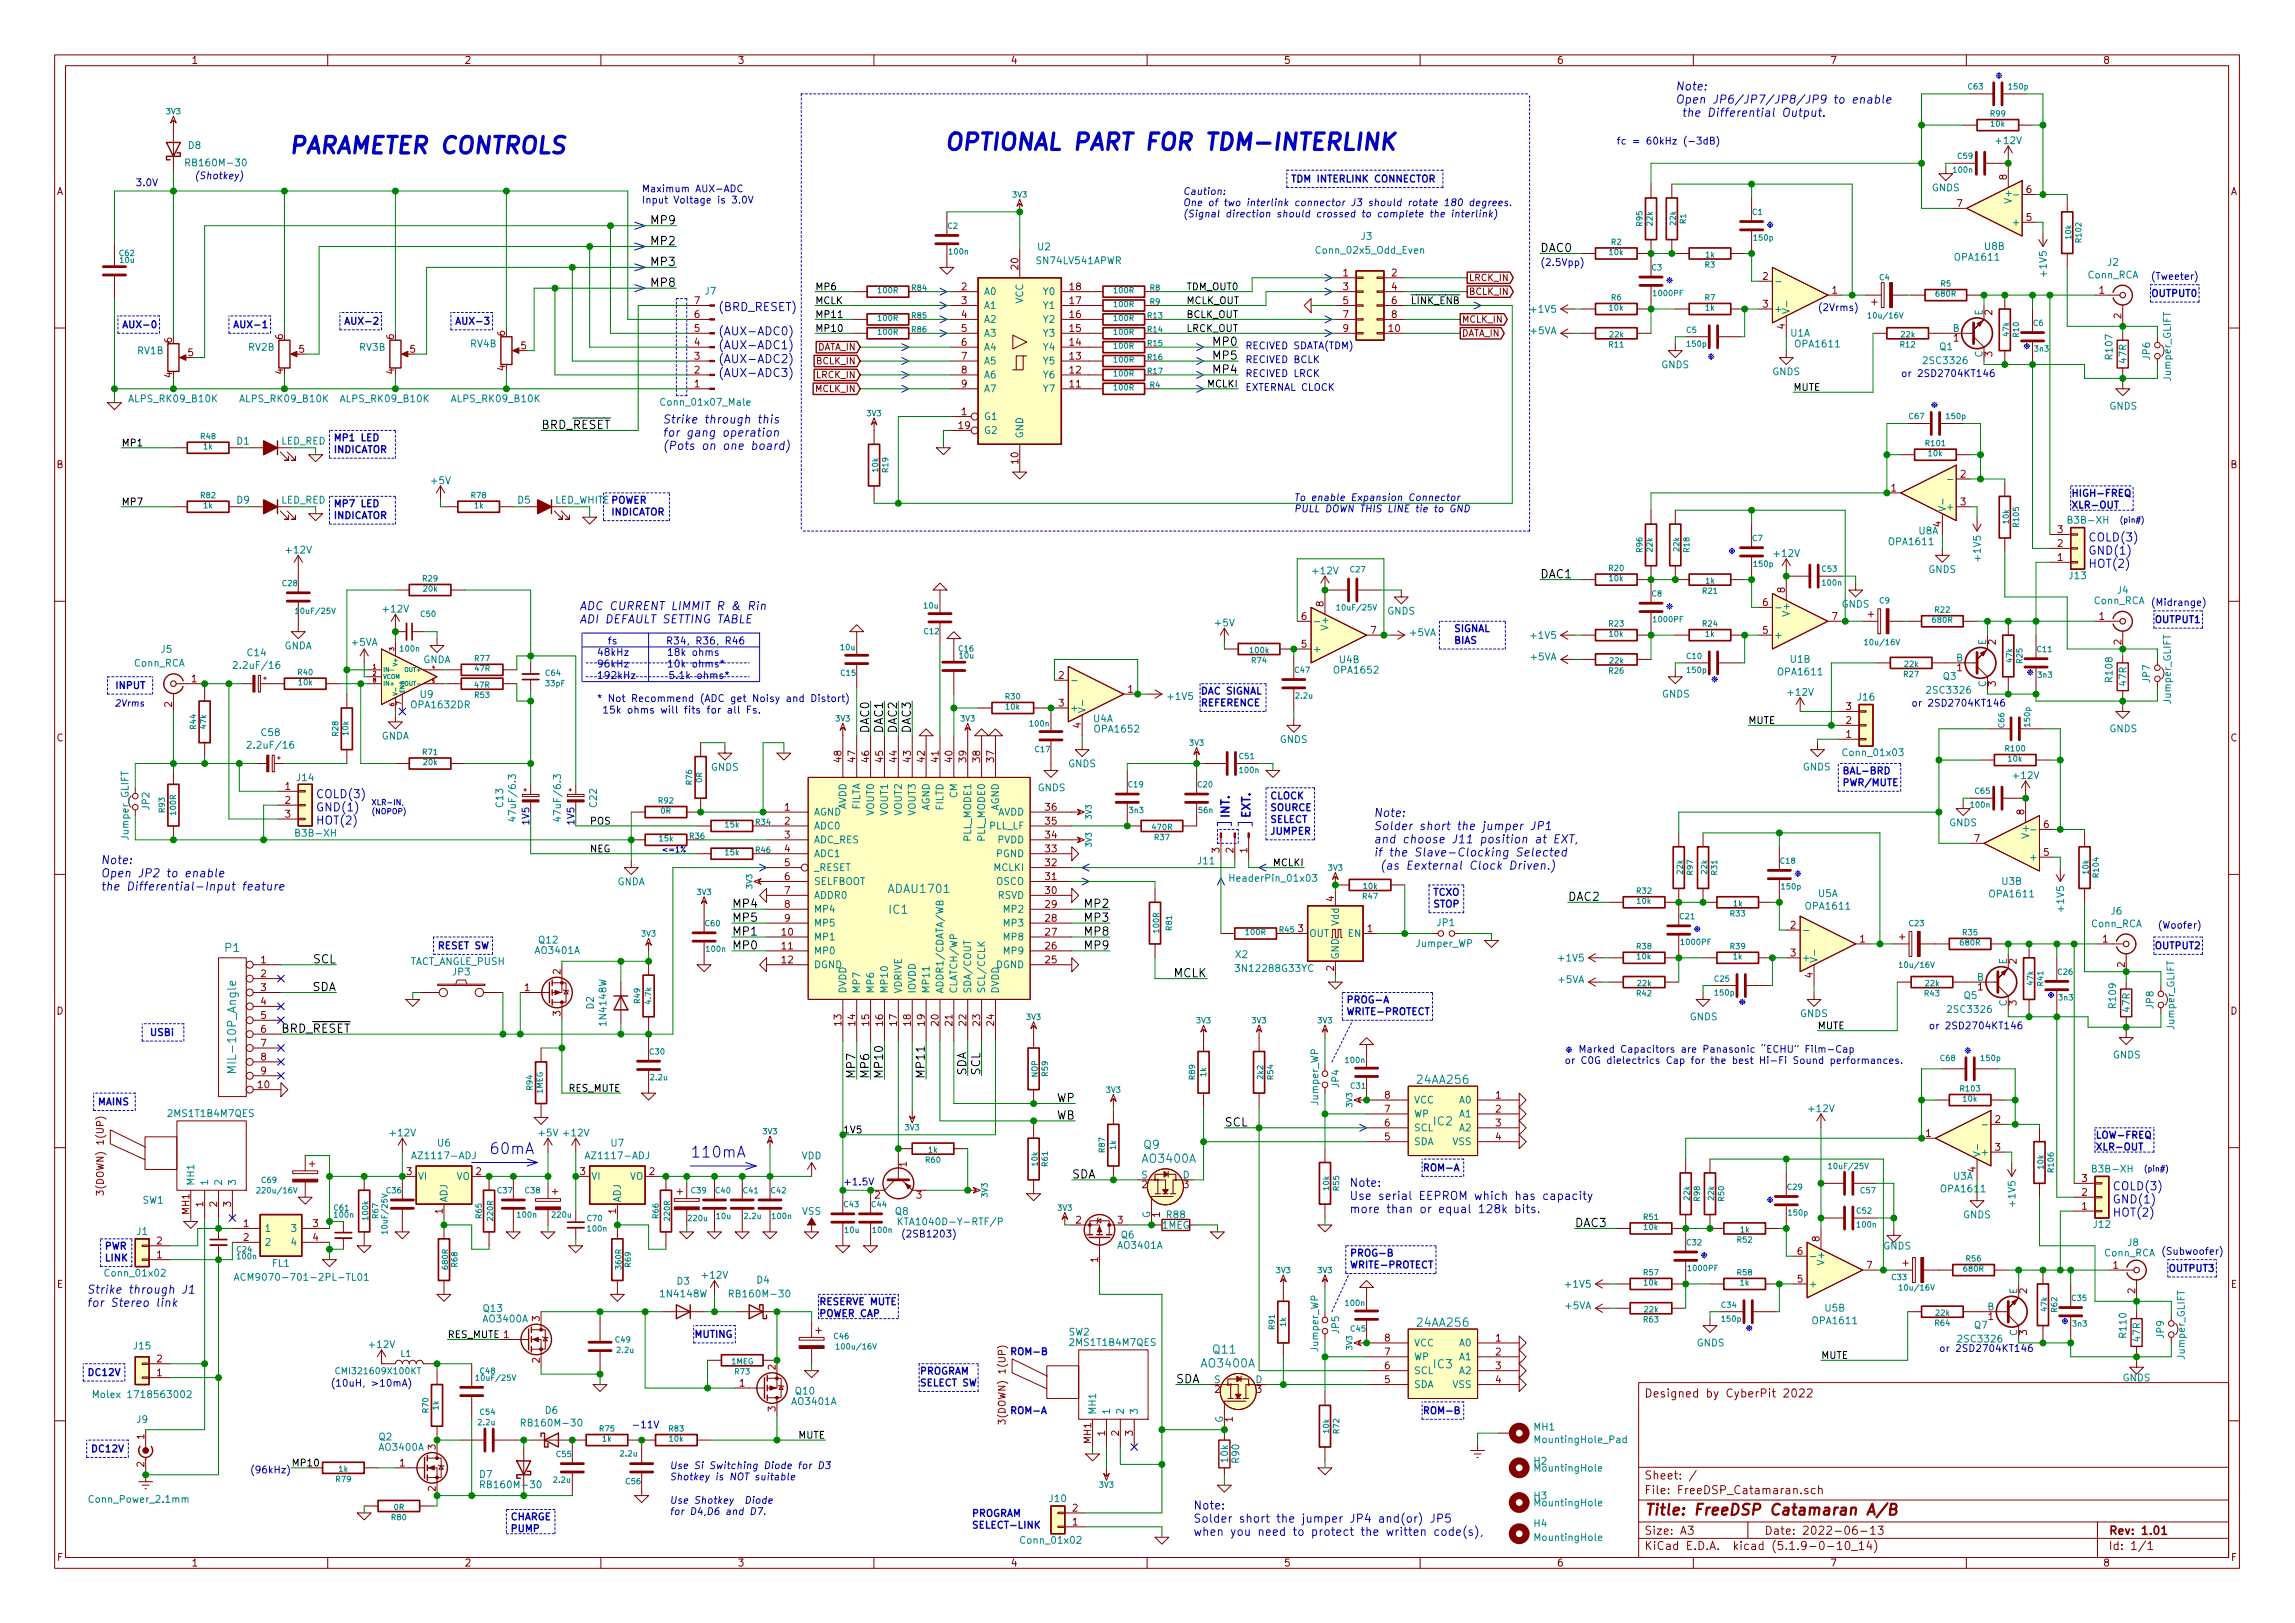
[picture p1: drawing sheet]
<svg xmlns="http://www.w3.org/2000/svg" width="420mm" height="297mm" viewBox="0 0 420 297" stroke-linecap="round" stroke-linejoin="round" font-family="sans-serif">
<defs><g id="words">
<g font-size="4.2" fill="#0000c2">
<text x="52.7" y="28.1">PARAMETER CONTROLS</text>
<text x="172.7" y="27.5">OPTIONAL PART FOR TDM-INTERLINK</text>
</g>
<g font-size="2.8" fill="#0000c2">
<text x="89.5" y="211.2">60mA</text>
<text x="126.4" y="211.9">110mA</text>
</g>
<text font-size="2.8" fill="#840000" x="301" y="277.3">Title: FreeDSP Catamaran A/B</text>
<g font-size="2.1" fill="#0000c2">
<text x="306.7" y="16.5">Note:</text>
<text x="306.7" y="19">Open JP6/JP7/JP8/JP9 to enable</text>
<text x="307.3" y="21.4">the Differential Output.</text>
<text x="131.4" y="56.9">(BRD_RESET)</text>
<text x="131.4" y="63.9">(AUX-ADC1)</text>
<text x="131.4" y="61.4">(AUX-ADC0)</text>
<text x="131.4" y="66.5">(AUX-ADC2)</text>
<text x="131.4" y="69">(AUX-ADC3)</text>
<text x="121.3" y="77.5">Strike through this</text>
<text x="121.3" y="79.9">for gang operation</text>
<text x="121.3" y="82.3">(Pots on one board)</text>
<text x="382.3" y="99.1">COLD(3)</text>
<text x="382.3" y="101.5">GND(1)</text>
<text x="382.3" y="103.9">HOT(2)</text>
<text x="106" y="111.7">ADC CURRENT LIMMIT R &amp; Rin</text>
<text x="106" y="114.1">ADI DEFAULT SETTING TABLE</text>
<text x="57.8" y="146.1">COLD(3)</text>
<text x="57.8" y="148.5">GND(1)</text>
<text x="225.1" y="149.9" transform="rotate(-90 225.1 149.9)">INT.</text>
<text x="228.9" y="149.9" transform="rotate(-90 228.9 149.9)">EXT.</text>
<text x="251.5" y="149.5">Note:</text>
<text x="57.8" y="150.9">HOT(2)</text>
<text x="251.5" y="151.9">Solder short the jumper JP1</text>
<text x="251.5" y="154.3">and choose J11 position at EXT,</text>
<text x="18.4" y="158.2">Note:</text>
<text x="18.4" y="160.6">Open JP2 to enable</text>
<text x="251.5" y="156.8">if the Slave-Clocking Selected</text>
<text x="252" y="159.2">(as Eexternal Clock Driven.)</text>
<text x="18.4" y="163">the Differential-Input feature</text>
<text x="247" y="217.2">Note:</text>
<text x="247" y="219.6">Use serial EEPROM which has capacity</text>
<text x="386.7" y="217.8">COLD(3)</text>
<text x="386.7" y="220.3">GND(1)</text>
<text x="247" y="222">more than or equal 128k bits.</text>
<text x="386.7" y="222.7">HOT(2)</text>
<text x="15.9" y="236.8">Strike through J1</text>
<text x="15.9" y="239.2">for Stereo link</text>
<text x="218.4" y="276.3">Note:</text>
<text x="218.4" y="278.7">Solder short the jumper JP4 and(or) JP5</text>
<text x="218.4" y="281.1">when you need to protect the written code(s),</text>
</g>
<g font-size="2.1">
<text x="119.5" y="41.1">MP9</text>
<text x="119.5" y="44.9">MP2</text>
<text x="281.9" y="46.1">DAC0</text>
<text x="119.5" y="48.7">MP3</text>
<text x="119.5" y="52.5">MP8</text>
<text x="222.3" y="65.8">MP5</text>
<text x="222.3" y="63.3">MP0</text>
<text x="222.3" y="68.4">MP4</text>
<text x="99.1" y="78.5">BRD_RESET</text>
<text x="281.9" y="105.8">DAC1</text>
<text x="159.1" y="134.1" transform="rotate(-90 159.1 134.1)">DAC0</text>
<text x="161.7" y="134.1" transform="rotate(-90 161.7 134.1)">DAC1</text>
<text x="164.2" y="134.1" transform="rotate(-90 164.2 134.1)">DAC2</text>
<text x="166.8" y="134.1" transform="rotate(-90 166.8 134.1)">DAC3</text>
<text x="134" y="166.2">MP4</text>
<text x="198.8" y="166.2">MP2</text>
<text x="287" y="164.9">DAC2</text>
<text x="134" y="168.7">MP5</text>
<text x="134" y="171.2">MP1</text>
<text x="134" y="173.8">MP0</text>
<text x="198.8" y="173.8">MP9</text>
<text x="198.8" y="171.2">MP8</text>
<text x="198.8" y="168.7">MP3</text>
<text x="57.4" y="176.3">SCL</text>
<text x="214.9" y="178.9">MCLK</text>
<text x="57.1" y="181.4">SDA</text>
<text x="51.4" y="189">BRD_RESET</text>
<text x="156.6" y="197.5" transform="rotate(-90 156.6 197.5)">MP7</text>
<text x="159.1" y="197.5" transform="rotate(-90 159.1 197.5)">MP6</text>
<text x="161.7" y="197.5" transform="rotate(-90 161.7 197.5)">MP10</text>
<text x="169.3" y="197.5" transform="rotate(-90 169.3 197.5)">MP11</text>
<text x="176.9" y="196.9" transform="rotate(-90 176.9 196.9)">SDA</text>
<text x="179.5" y="196.9" transform="rotate(-90 179.5 196.9)">SCL</text>
<text x="193.4" y="201.7">WP</text>
<text x="193.3" y="204.9">WB</text>
<text x="224.2" y="206.2">SCL</text>
<text x="196.2" y="215.7">SDA</text>
<text x="288.3" y="224.6">DAC3</text>
<text x="215.3" y="253.1">SDA</text>
</g>
<g font-size="2.1" fill="#008484">
<text x="162.8" y="167.2">IC1</text>
<text x="162.9" y="163.4">ADAU1701</text>
<text x="41.2" y="174.2">P1</text>
<text x="43.2" y="195.6" transform="rotate(-90 43.2 195.6)">MIL-10P_Angle</text>
<text x="259.7" y="198.4">24AA256</text>
<text x="262.5" y="206">IC2</text>
<text x="209.3" y="212.8">AO3400A</text>
<text x="209.4" y="210.3">Q9</text>
<text x="259.7" y="242.8">24AA256</text>
<text x="220.1" y="250.3">AO3400A</text>
<text x="222.1" y="247.7">Q11</text>
<text x="262.5" y="250.4">IC3</text>
</g>
<g font-size="2.1" fill="#840000">
<text x="301" y="255.8">Designed by CyberPit 2022</text>
<text x="301" y="273.5">File: FreeDSP_Catamaran.sch</text>
<text x="301" y="270.8">Sheet: /</text>
<text x="301" y="280.9">Size: A3</text>
<text x="323" y="280.9">Date: 2022-06-13</text>
<text x="386" y="280.9">Rev: 1.01</text>
<text x="301" y="283.7">KiCad E.D.A. kicad (5.1.9-0-10_14)</text>
<text x="386" y="283.7">Id: 1/1</text>
</g>
<g font-size="1.8" fill="#840000">
<text x="35" y="11.7">1</text>
<text x="85" y="11.7">2</text>
<text x="135" y="11.7">3</text>
<text x="185" y="11.7">4</text>
<text x="235" y="11.7">5</text>
<text x="285" y="11.7">6</text>
<text x="335" y="11.7">7</text>
<text x="385" y="11.7">8</text>
<text x="10.4" y="35.7">A</text>
<text x="367.4" y="32.9" transform="rotate(-90 367.4 32.9)">8</text>
<text x="371" y="35.3">6</text>
<text x="408.4" y="35.7">A</text>
<text x="358.3" y="37.9">7</text>
<text x="371" y="40.4">5</text>
<text x="176" y="53.1">2</text>
<text x="186.4" y="49.3" transform="rotate(-90 186.4 49.3)">20</text>
<text x="195.9" y="53.1">18</text>
<text x="245.9" y="50.6">1</text>
<text x="245.9" y="53.1">3</text>
<text x="254.8" y="50.6">2</text>
<text x="254.8" y="53.1">4</text>
<text x="322.7" y="51.2">2</text>
<text x="335.4" y="53.8">1</text>
<text x="384.3" y="53.8">1</text>
<text x="127.2" y="58.2">6</text>
<text x="127.2" y="55.7">7</text>
<text x="176" y="55.7">3</text>
<text x="176" y="58.2">4</text>
<text x="195.9" y="58.2">16</text>
<text x="195.9" y="55.7">17</text>
<text x="245.9" y="55.7">5</text>
<text x="245.9" y="58.2">7</text>
<text x="254.8" y="55.7">6</text>
<text x="254.8" y="58.2">8</text>
<text x="322.7" y="56.3">3</text>
<text x="364.7" y="57.7" transform="rotate(-90 364.7 57.7)">2</text>
<text x="388.4" y="58.3" transform="rotate(-90 388.4 58.3)">2</text>
<text x="31.5" y="62.7" transform="rotate(-90 31.5 62.7)">6</text>
<text x="34.4" y="65.2">5</text>
<text x="51.8" y="62.1" transform="rotate(-90 51.8 62.1)">6</text>
<text x="54.8" y="64.6">5</text>
<text x="72.1" y="62.1" transform="rotate(-90 72.1 62.1)">6</text>
<text x="75.1" y="64.6">5</text>
<text x="92.5" y="61.5" transform="rotate(-90 92.5 61.5)">6</text>
<text x="95.4" y="63.9">5</text>
<text x="127.2" y="65.8">3</text>
<text x="127.2" y="63.3">4</text>
<text x="127.2" y="60.7">5</text>
<text x="176" y="60.7">5</text>
<text x="176" y="63.3">6</text>
<text x="176" y="65.8">7</text>
<text x="195.9" y="65.8">13</text>
<text x="195.9" y="63.3">14</text>
<text x="195.9" y="60.7">15</text>
<text x="245.9" y="60.7">9</text>
<text x="254.3" y="60.7">10</text>
<text x="326.8" y="60.2" transform="rotate(-90 326.8 60.2)">4</text>
<text x="357.7" y="62.5">1</text>
<text x="364.7" y="65.3" transform="rotate(-90 364.7 65.3)">3</text>
<text x="31.5" y="69.1" transform="rotate(-90 31.5 69.1)">4</text>
<text x="51.8" y="68.5" transform="rotate(-90 51.8 68.5)">4</text>
<text x="72.1" y="68.5" transform="rotate(-90 72.1 68.5)">4</text>
<text x="92.5" y="67.8" transform="rotate(-90 92.5 67.8)">4</text>
<text x="127.2" y="70.9">1</text>
<text x="127.2" y="68.4">2</text>
<text x="176" y="68.4">8</text>
<text x="176" y="70.9">9</text>
<text x="195.9" y="70.9">11</text>
<text x="195.9" y="68.4">12</text>
<text x="176" y="76">1</text>
<text x="175.6" y="78.5">19</text>
<text x="10.4" y="85.7">B</text>
<text x="186.4" y="84.8" transform="rotate(-90 186.4 84.8)">10</text>
<text x="346.2" y="90">1</text>
<text x="358.9" y="87.4">2</text>
<text x="408.4" y="85.7">B</text>
<text x="358.9" y="92.5">3</text>
<text x="355.3" y="96.4" transform="rotate(-90 355.3 96.4)">4</text>
<text x="376.7" y="100.1">2</text>
<text x="376.7" y="97.6">3</text>
<text x="376.7" y="102.7">1</text>
<text x="238.3" y="113.4">6</text>
<text x="242.3" y="111" transform="rotate(-90 242.3 111)">8</text>
<text x="322.7" y="110.9">6</text>
<text x="326.8" y="108.5" transform="rotate(-90 326.8 108.5)">8</text>
<text x="335.4" y="113.4">7</text>
<text x="384.3" y="113.4">1</text>
<text x="238.3" y="118.5">5</text>
<text x="251" y="116">7</text>
<text x="322.7" y="116">5</text>
<text x="365.4" y="118" transform="rotate(-90 365.4 118)">2</text>
<text x="388.4" y="118" transform="rotate(-90 388.4 118)">2</text>
<text x="35.1" y="124.9">1</text>
<text x="193.8" y="124.2">2</text>
<text x="358.3" y="122.8">1</text>
<text x="365.4" y="125.6" transform="rotate(-90 365.4 125.6)">3</text>
<text x="31.5" y="129.4" transform="rotate(-90 31.5 129.4)">2</text>
<text x="193.8" y="129.3">3</text>
<text x="206.5" y="126.8">1</text>
<text x="338" y="130">3</text>
<text x="10.4" y="135.7">C</text>
<text x="197.9" y="133.2" transform="rotate(-90 197.9 133.2)">4</text>
<text x="338" y="135">1</text>
<text x="338" y="132.5">2</text>
<text x="408.4" y="135.7">C</text>
<text x="154.1" y="139.4" transform="rotate(-90 154.1 139.4)">48</text>
<text x="156.6" y="139.4" transform="rotate(-90 156.6 139.4)">47</text>
<text x="159.1" y="139.4" transform="rotate(-90 159.1 139.4)">46</text>
<text x="161.7" y="139.4" transform="rotate(-90 161.7 139.4)">45</text>
<text x="164.2" y="139.4" transform="rotate(-90 164.2 139.4)">44</text>
<text x="166.8" y="139.4" transform="rotate(-90 166.8 139.4)">43</text>
<text x="169.3" y="139.4" transform="rotate(-90 169.3 139.4)">42</text>
<text x="171.8" y="139.4" transform="rotate(-90 171.8 139.4)">41</text>
<text x="174.4" y="139.4" transform="rotate(-90 174.4 139.4)">40</text>
<text x="176.9" y="139.4" transform="rotate(-90 176.9 139.4)">39</text>
<text x="179.5" y="139.4" transform="rotate(-90 179.5 139.4)">38</text>
<text x="182" y="139.4" transform="rotate(-90 182 139.4)">37</text>
<text x="52.2" y="144.6">1</text>
<text x="52.2" y="147.1">2</text>
<text x="52.2" y="149.6">3</text>
<text x="143.7" y="148.4">1</text>
<text x="191.4" y="148.4">36</text>
<text x="370.6" y="149.1" transform="rotate(-90 370.6 149.1)">8</text>
<text x="143.7" y="150.9">2</text>
<text x="143.7" y="153.5">3</text>
<text x="143.7" y="156">4</text>
<text x="191.4" y="156">33</text>
<text x="191.4" y="153.5">34</text>
<text x="191.4" y="150.9">35</text>
<text x="361.5" y="154.1">7</text>
<text x="374.2" y="151.5">6</text>
<text x="143.7" y="158.5">5</text>
<text x="143.7" y="161.1">6</text>
<text x="191.4" y="161.1">31</text>
<text x="191.4" y="158.5">32</text>
<text x="223.3" y="156.1" transform="rotate(-90 223.3 156.1)">3</text>
<text x="225.8" y="156.1" transform="rotate(-90 225.8 156.1)">2</text>
<text x="228.3" y="156.1" transform="rotate(-90 228.3 156.1)">1</text>
<text x="374.2" y="156.6">5</text>
<text x="143.7" y="163.6">7</text>
<text x="143.7" y="166.2">8</text>
<text x="191.4" y="166.2">29</text>
<text x="191.4" y="163.6">30</text>
<text x="244.2" y="165" transform="rotate(-90 244.2 165)">4</text>
<text x="143.2" y="171.2">10</text>
<text x="143.2" y="173.8">11</text>
<text x="143.7" y="168.7">9</text>
<text x="191.4" y="173.8">26</text>
<text x="191.4" y="171.2">27</text>
<text x="191.4" y="168.7">28</text>
<text x="237.6" y="170.6">3</text>
<text x="250.3" y="170.6">1</text>
<text x="327.8" y="170">2</text>
<text x="340.5" y="172.5">1</text>
<text x="385" y="172.5">1</text>
<text x="47.8" y="176.3">1</text>
<text x="47.8" y="178.9">2</text>
<text x="102.6" y="178.3" transform="rotate(-90 102.6 178.3)">2</text>
<text x="143.2" y="176.3">12</text>
<text x="191.4" y="176.3">25</text>
<text x="244.2" y="177.7" transform="rotate(-90 244.2 177.7)">2</text>
<text x="327.8" y="175">3</text>
<text x="331.9" y="179" transform="rotate(-90 331.9 179)">4</text>
<text x="369.2" y="176.4" transform="rotate(-90 369.2 176.4)">2</text>
<text x="389" y="177" transform="rotate(-90 389 177)">2</text>
<text x="10.4" y="185.7">D</text>
<text x="47.8" y="181.4">3</text>
<text x="47.8" y="183.9">4</text>
<text x="96" y="181.4">1</text>
<text x="102.6" y="185.9" transform="rotate(-90 102.6 185.9)">3</text>
<text x="362.1" y="181.3">1</text>
<text x="369.2" y="184" transform="rotate(-90 369.2 184)">3</text>
<text x="408.4" y="185.7">D</text>
<text x="47.8" y="186.5">5</text>
<text x="47.8" y="189">6</text>
<text x="47.8" y="191.6">7</text>
<text x="154.1" y="187.7" transform="rotate(-90 154.1 187.7)">13</text>
<text x="156.6" y="187.7" transform="rotate(-90 156.6 187.7)">14</text>
<text x="159.1" y="187.7" transform="rotate(-90 159.1 187.7)">15</text>
<text x="161.7" y="187.7" transform="rotate(-90 161.7 187.7)">16</text>
<text x="164.2" y="187.7" transform="rotate(-90 164.2 187.7)">17</text>
<text x="166.8" y="187.7" transform="rotate(-90 166.8 187.7)">18</text>
<text x="169.3" y="187.7" transform="rotate(-90 169.3 187.7)">19</text>
<text x="171.8" y="187.7" transform="rotate(-90 171.8 187.7)">20</text>
<text x="174.4" y="187.7" transform="rotate(-90 174.4 187.7)">21</text>
<text x="176.9" y="187.7" transform="rotate(-90 176.9 187.7)">22</text>
<text x="179.5" y="187.7" transform="rotate(-90 179.5 187.7)">23</text>
<text x="182" y="187.7" transform="rotate(-90 182 187.7)">24</text>
<text x="47.8" y="194.1">8</text>
<text x="47.8" y="196.6">9</text>
<text x="47.3" y="199.2">10</text>
<text x="253.5" y="203.6">7</text>
<text x="253.5" y="201.1">8</text>
<text x="273.8" y="201.1">1</text>
<text x="273.8" y="203.6">2</text>
<text x="19" y="209.2" transform="rotate(-90 19 209.2)">1(UP)</text>
<text x="253.5" y="208.7">5</text>
<text x="253.5" y="206.2">6</text>
<text x="273.8" y="206.2">3</text>
<text x="273.8" y="208.7">4</text>
<text x="352.6" y="208.1">1</text>
<text x="365.3" y="205.5">2</text>
<text x="74.4" y="215">3</text>
<text x="87.1" y="215">2</text>
<text x="106.2" y="215">3</text>
<text x="118.9" y="215">2</text>
<text x="166" y="213.5" transform="rotate(-90 166 213.5)">1</text>
<text x="361.7" y="214.5" transform="rotate(-90 361.7 214.5)">4</text>
<text x="365.3" y="210.6">3</text>
<text x="19" y="218.7" transform="rotate(-90 19 218.7)">3(DOWN)</text>
<text x="37.2" y="220.9" transform="rotate(-90 37.2 220.9)">1</text>
<text x="39.8" y="220.9" transform="rotate(-90 39.8 220.9)">2</text>
<text x="42.3" y="220.9" transform="rotate(-90 42.3 220.9)">3</text>
<text x="160.2" y="219.4">2</text>
<text x="167.8" y="219.4">3</text>
<text x="209.1" y="217.5">2</text>
<text x="216.7" y="217.5">3</text>
<text x="381.2" y="221.4">1</text>
<text x="381.2" y="218.9">2</text>
<text x="381.2" y="216.3">3</text>
<text x="28.7" y="227.7">2</text>
<text x="34.7" y="222.2" transform="rotate(-90 34.7 222.2)">MH1</text>
<text x="44.6" y="224.6">1</text>
<text x="44.6" y="227.1">2</text>
<text x="57.3" y="224.6">3</text>
<text x="57.3" y="227.1">4</text>
<text x="81" y="222.1" transform="rotate(-90 81 222.1)">1</text>
<text x="112.8" y="222.1" transform="rotate(-90 112.8 222.1)">1</text>
<text x="197" y="223.9">2</text>
<text x="204.6" y="223.9">3</text>
<text x="212.3" y="222.8" transform="rotate(-90 212.3 222.8)">1</text>
<text x="333.1" y="227.2" transform="rotate(-90 333.1 227.2)">8</text>
<text x="28.7" y="230.3">1</text>
<text x="201" y="231" transform="rotate(-90 201 231)">1</text>
<text x="329.1" y="229.7">6</text>
<text x="341.8" y="232.2">7</text>
<text x="386.9" y="232.2">1</text>
<text x="10.4" y="235.7">E</text>
<text x="329.1" y="234.7">5</text>
<text x="371.1" y="236.7" transform="rotate(-90 371.1 236.7)">2</text>
<text x="390.9" y="236.7" transform="rotate(-90 390.9 236.7)">2</text>
<text x="408.4" y="235.7">E</text>
<text x="98.8" y="241.8" transform="rotate(-90 98.8 241.8)">3</text>
<text x="253.5" y="245.5">8</text>
<text x="273.8" y="245.5">1</text>
<text x="364" y="241.6">1</text>
<text x="371.1" y="244.4" transform="rotate(-90 371.1 244.4)">3</text>
<text x="28.7" y="251.9">1</text>
<text x="28.7" y="249.3">2</text>
<text x="98.8" y="249.4" transform="rotate(-90 98.8 249.4)">2</text>
<text x="142" y="250.7" transform="rotate(-90 142 250.7)">2</text>
<text x="184.1" y="251.1" transform="rotate(-90 184.1 251.1)">1(UP)</text>
<text x="253.5" y="250.6">6</text>
<text x="253.5" y="248.1">7</text>
<text x="273.8" y="248.1">2</text>
<text x="273.8" y="250.6">3</text>
<text x="135.4" y="253.8">1</text>
<text x="222.4" y="254.9">2</text>
<text x="230" y="254.9">3</text>
<text x="253.5" y="253.1">5</text>
<text x="273.8" y="253.1">4</text>
<text x="26.4" y="263.4" transform="rotate(-90 26.4 263.4)">1</text>
<text x="142" y="258.3" transform="rotate(-90 142 258.3)">3</text>
<text x="184.1" y="260.6" transform="rotate(-90 184.1 260.6)">3(DOWN)</text>
<text x="202.3" y="262.8" transform="rotate(-90 202.3 262.8)">1</text>
<text x="204.9" y="262.8" transform="rotate(-90 204.9 262.8)">2</text>
<text x="207.4" y="262.8" transform="rotate(-90 207.4 262.8)">3</text>
<text x="225.7" y="260.2" transform="rotate(-90 225.7 260.2)">1</text>
<text x="26.4" y="268.5" transform="rotate(-90 26.4 268.5)">2</text>
<text x="73.2" y="268.4">1</text>
<text x="79.8" y="265.3" transform="rotate(-90 79.8 265.3)">3</text>
<text x="199.8" y="264.1" transform="rotate(-90 199.8 264.1)">MH1</text>
<text x="79.8" y="272.9" transform="rotate(-90 79.8 272.9)">2</text>
<text x="196.4" y="279.2">1</text>
<text x="196.4" y="276.6">2</text>
<text x="10.5" y="285.7">F</text>
<text x="35" y="286.7">1</text>
<text x="85" y="286.7">2</text>
<text x="135" y="286.7">3</text>
<text x="185" y="286.7">4</text>
<text x="235" y="286.7">5</text>
<text x="285" y="286.7">6</text>
<text x="335" y="286.7">7</text>
<text x="385" y="286.7">8</text>
<text x="408.5" y="285.7">F</text>
</g>
<g font-size="1.8" fill="#008484">
<text x="34.5" y="27.3">D8</text>
<text x="365.6" y="26.4">+12V</text>
<text x="34.8" y="30.4">RB160M-30</text>
<text x="353.7" y="35">GNDS</text>
<text x="368.3" y="36.8" transform="rotate(-90 368.3 36.8)">V+</text>
<text x="368.9" y="41.3">+</text>
<text x="190" y="45.8">U2</text>
<text x="241.2" y="46.4">Conn_02x5_Odd_Even</text>
<text x="249.2" y="43.9">J3</text>
<text x="358.1" y="47.7">OPA1611</text>
<text x="363.4" y="45.7">U8B</text>
<text x="129.1" y="53.9">J7</text>
<text x="190" y="48.3">SN74LV541APWR</text>
<text x="374.7" y="50.5" transform="rotate(-90 374.7 50.5)">+1V5</text>
<text x="382.2" y="51">Conn_RCA</text>
<text x="385.9" y="48.7">J2</text>
<text x="180.1" y="54">A0</text>
<text x="180.1" y="56.6">A1</text>
<text x="180.1" y="59.1">A2</text>
<text x="187.3" y="55.6" transform="rotate(-90 187.3 55.6)">VCC</text>
<text x="191.1" y="59.1">Y2</text>
<text x="191.1" y="56.6">Y1</text>
<text x="191.1" y="54">Y0</text>
<text x="280.4" y="57.2">+1V5</text>
<text x="324.7" y="57.2">+</text>
<text x="363" y="57.8" transform="rotate(-90 363 57.8)">E</text>
<text x="25.2" y="64.8">RV1B</text>
<text x="45.5" y="64.2">RV2B</text>
<text x="65.8" y="64.2">RV3B</text>
<text x="86.1" y="63.6">RV4B</text>
<text x="180.1" y="61.6">A3</text>
<text x="180.1" y="64.2">A4</text>
<text x="191.1" y="64.2">Y4</text>
<text x="191.1" y="61.6">Y3</text>
<text x="280.3" y="61.2">+5VA</text>
<text x="327.8" y="61.6">U1A</text>
<text x="328.9" y="63.6">OPA1611</text>
<text x="355.1" y="64.1">Q1</text>
<text x="357.5" y="60.7">B</text>
<text x="363" y="65.4" transform="rotate(-90 363 65.4)">C</text>
<text x="386.8" y="65.6" transform="rotate(-90 386.8 65.6)">R107</text>
<text x="393.6" y="65.8" transform="rotate(-90 393.6 65.8)">JP6</text>
<text x="180.1" y="66.7">A5</text>
<text x="180.1" y="69.3">A6</text>
<text x="180.1" y="71.8">A7</text>
<text x="191.1" y="71.8">Y7</text>
<text x="191.1" y="69.3">Y6</text>
<text x="191.1" y="66.7">Y5</text>
<text x="304.2" y="67.4">GNDS</text>
<text x="324.5" y="68.7">GNDS</text>
<text x="352.5" y="66.6">2SC3326</text>
<text x="389.3" y="66.4" transform="rotate(-90 389.3 66.4)">47R</text>
<text x="397.4" y="69.7" transform="rotate(-90 397.4 69.7)">Jumper_GLIFT</text>
<text x="23.9" y="73.6">ALPS_RK09_B10K</text>
<text x="44.2" y="73.6">ALPS_RK09_B10K</text>
<text x="62.6" y="73.6">ALPS_RK09_B10K</text>
<text x="82.9" y="73.6">ALPS_RK09_B10K</text>
<text x="180.1" y="76.9">G1</text>
<text x="386.2" y="75">GNDS</text>
<text x="51.4" y="81.4">LED_RED</text>
<text x="180.1" y="79.4">G2</text>
<text x="187.3" y="80.3" transform="rotate(-90 187.3 80.3)">GND</text>
<text x="79" y="88.6">+5V</text>
<text x="51.4" y="92.2">LED_RED</text>
<text x="94.8" y="92.2">D5</text>
<text x="356.8" y="93.4">+</text>
<text x="379" y="95.8">B3B-XH</text>
<text x="52.5" y="101.3">+12V</text>
<text x="324.9" y="101.9">+12V</text>
<text x="346" y="99.8">OPA1611</text>
<text x="351.3" y="97.8">U8A</text>
<text x="240.5" y="105.1">+12V</text>
<text x="353.1" y="104.9">GNDS</text>
<text x="362.6" y="102.5" transform="rotate(-90 362.6 102.5)">+1V5</text>
<text x="378.9" y="106">J13</text>
<text x="70.3" y="112.1">+12V</text>
<text x="254" y="112.5">GNDS</text>
<text x="327.7" y="112.4" transform="rotate(-90 327.7 112.4)">V+</text>
<text x="337.2" y="111.2">GNDS</text>
<text x="383.3" y="110.6">Conn_RCA</text>
<text x="387.7" y="108.7">J4</text>
<text x="29.5" y="119.5">J5</text>
<text x="52" y="118.8">GNDA</text>
<text x="64.4" y="118.2">+5VA</text>
<text x="222.6" y="114.6">+5V</text>
<text x="240.3" y="119.4">+</text>
<text x="243.2" y="114.9" transform="rotate(-90 243.2 114.9)">V+</text>
<text x="258.2" y="116.4">+5VA</text>
<text x="280.4" y="116.9">+1V5</text>
<text x="324.7" y="116.9">+</text>
<text x="363.6" y="118.1" transform="rotate(-90 363.6 118.1)">E</text>
<text x="24.5" y="122">Conn_RCA</text>
<text x="43.5" y="122.4">2.2uF/16</text>
<text x="45.4" y="120.1">C14</text>
<text x="77.4" y="121.4">GNDA</text>
<text x="244.4" y="123.3">OPA1652</text>
<text x="245.3" y="121.4">U4B</text>
<text x="280.3" y="120.9">+5VA</text>
<text x="325.7" y="123.6">OPA1611</text>
<text x="327.8" y="121.3">U1B</text>
<text x="355.8" y="124.4">Q3</text>
<text x="358.1" y="121.1">B</text>
<text x="363.6" y="125.8" transform="rotate(-90 363.6 125.8)">C</text>
<text x="386.8" y="124.7" transform="rotate(-90 386.8 124.7)">R108</text>
<text x="389.3" y="125.5" transform="rotate(-90 389.3 125.5)">47R</text>
<text x="393.6" y="124.9" transform="rotate(-90 393.6 124.9)">JP7</text>
<text x="75.5" y="129.6">OPA1632DR</text>
<text x="77" y="127.7">U9</text>
<text x="195.8" y="130.2">+</text>
<text x="214" y="128.1">+1V5</text>
<text x="304.3" y="127.7">GNDS</text>
<text x="327.5" y="127.3">+12V</text>
<text x="340.2" y="128.2">J16</text>
<text x="353.1" y="127">2SC3326</text>
<text x="397.4" y="128.7" transform="rotate(-90 397.4 128.7)">Jumper_GLIFT</text>
<text x="46" y="137">2.2uF/16</text>
<text x="47.9" y="134.7">C58</text>
<text x="69.8" y="135.3">GNDA</text>
<text x="200.2" y="132.2">U4A</text>
<text x="200.6" y="134.1">OPA1652</text>
<text x="234.3" y="136">GNDS</text>
<text x="386.2" y="134">GNDS</text>
<text x="54.4" y="143">J14</text>
<text x="130.2" y="141.1">GNDS</text>
<text x="195.6" y="140.4">GNDS</text>
<text x="330.1" y="141">GNDS</text>
<text x="337.7" y="138.4">Conn_01x03</text>
<text x="368.8" y="142.6">+12V</text>
<text x="27.4" y="148.2" transform="rotate(-90 27.4 148.2)">JP2</text>
<text x="92.1" y="147.7" transform="rotate(-90 92.1 147.7)">C13</text>
<text x="94.4" y="149.6" transform="rotate(-90 94.4 149.6)">47uF/6.3</text>
<text x="102.7" y="149.6" transform="rotate(-90 102.7 149.6)">47uF/6.3</text>
<text x="109.3" y="147.7" transform="rotate(-90 109.3 147.7)">C22</text>
<text x="149" y="149.3">AGND</text>
<text x="154.9" y="148.3" transform="rotate(-90 154.9 148.3)">AVDD</text>
<text x="157.5" y="148.3" transform="rotate(-90 157.5 148.3)">FILTA</text>
<text x="160" y="149.2" transform="rotate(-90 160 149.2)">VOUT0</text>
<text x="162.6" y="149.2" transform="rotate(-90 162.6 149.2)">VOUT1</text>
<text x="165.1" y="149.2" transform="rotate(-90 165.1 149.2)">VOUT2</text>
<text x="167.6" y="149.2" transform="rotate(-90 167.6 149.2)">VOUT3</text>
<text x="170.2" y="148.5" transform="rotate(-90 170.2 148.5)">AGND</text>
<text x="172.7" y="148.3" transform="rotate(-90 172.7 148.3)">FILTD</text>
<text x="175.3" y="146" transform="rotate(-90 175.3 146)">CM</text>
<text x="182.6" y="149.3">AVDD</text>
<text x="182.9" y="148.5" transform="rotate(-90 182.9 148.5)">AGND</text>
<text x="190" y="144.8">GNDS</text>
<text x="23.5" y="153.7" transform="rotate(-90 23.5 153.7)">Jumper_GLIFT</text>
<text x="54.5" y="153.1">B3B-XH</text>
<text x="149" y="151.8">ADC0</text>
<text x="149" y="154.3">ADC_RES</text>
<text x="177.8" y="153.9" transform="rotate(-90 177.8 153.9)">PLL_MODE1</text>
<text x="180.3" y="153.9" transform="rotate(-90 180.3 153.9)">PLL_MODE0</text>
<text x="181.1" y="151.8">PLL_LF</text>
<text x="182.7" y="154.3">PVDD</text>
<text x="356.9" y="151.2">GNDS</text>
<text x="371.5" y="153" transform="rotate(-90 371.5 153)">V+</text>
<text x="149" y="156.9">ADC1</text>
<text x="149" y="159.4">_RESET</text>
<text x="149" y="162">SELFBOOT</text>
<text x="182" y="159.4">MCLKI</text>
<text x="182.4" y="162">OSCO</text>
<text x="182.5" y="156.9">PGND</text>
<text x="219.4" y="158.2">J11</text>
<text x="225.8" y="161.4">HeaderPin_01x03</text>
<text x="366.5" y="161.9">U3B</text>
<text x="372.1" y="157.5">+</text>
<text x="113" y="162">GNDA</text>
<text x="149" y="164.5">ADDR0</text>
<text x="149" y="167">MP4</text>
<text x="182.7" y="164.5">RSVD</text>
<text x="183.9" y="167">MP2</text>
<text x="330.8" y="166.5">OPA1611</text>
<text x="332.9" y="164.2">U5A</text>
<text x="364.4" y="164.2">OPA1611</text>
<text x="377.9" y="166.7" transform="rotate(-90 377.9 166.7)">+1V5</text>
<text x="386.5" y="167.4">J6</text>
<text x="98.7" y="172.7">Q12</text>
<text x="149" y="172.1">MP1</text>
<text x="149" y="169.6">MP5</text>
<text x="183.9" y="172.1">MP8</text>
<text x="183.9" y="169.6">MP3</text>
<text x="239.6" y="171.5">OUT</text>
<text x="245.1" y="169.4" transform="rotate(-90 245.1 169.4)">Vdd</text>
<text x="246.8" y="171.5">EN</text>
<text x="259.3" y="173.3">Jumper_WP</text>
<text x="263.1" y="169.5">JP1</text>
<text x="382.8" y="169.7">Conn_RCA</text>
<text x="74.9" y="176.6">TACT_ANGLE_PUSH</text>
<text x="82.9" y="178.5">JP3</text>
<text x="98.1" y="174.6">AO3401A</text>
<text x="149" y="174.7">MP0</text>
<text x="149" y="177.2">DGND</text>
<text x="182.4" y="177.2">DGND</text>
<text x="183.9" y="174.7">MP9</text>
<text x="226.2" y="175.3">X2</text>
<text x="226.8" y="177.9">3N12288G33YC</text>
<text x="245.1" y="175.7" transform="rotate(-90 245.1 175.7)">GND</text>
<text x="285.3" y="179.9">+5VA</text>
<text x="285.5" y="176">+1V5</text>
<text x="329.8" y="175.9">+</text>
<text x="361.9" y="179.5">B</text>
<text x="367.4" y="176.5" transform="rotate(-90 367.4 176.5)">E</text>
<text x="108.7" y="184.7" transform="rotate(-90 108.7 184.7)">D2</text>
<text x="154.9" y="181.9" transform="rotate(-90 154.9 181.9)">DVDD</text>
<text x="157.5" y="181.9" transform="rotate(-90 157.5 181.9)">MP7</text>
<text x="160" y="181.9" transform="rotate(-90 160 181.9)">MP6</text>
<text x="162.6" y="181.9" transform="rotate(-90 162.6 181.9)">MP10</text>
<text x="165.1" y="181.9" transform="rotate(-90 165.1 181.9)">VDRIVE</text>
<text x="167.6" y="181.9" transform="rotate(-90 167.6 181.9)">IOVDD</text>
<text x="170.2" y="181.9" transform="rotate(-90 170.2 181.9)">MP11</text>
<text x="172.7" y="181.9" transform="rotate(-90 172.7 181.9)">ADDR1/CDATA/WB</text>
<text x="175.3" y="181.9" transform="rotate(-90 175.3 181.9)">CLATCH/WP</text>
<text x="177.8" y="181.9" transform="rotate(-90 177.8 181.9)">SDA/COUT</text>
<text x="180.3" y="181.9" transform="rotate(-90 180.3 181.9)">SCL/CCLK</text>
<text x="182.9" y="181.9" transform="rotate(-90 182.9 181.9)">DVDD</text>
<text x="356.9" y="185.4">2SC3326</text>
<text x="359.6" y="182.8">Q5</text>
<text x="367.4" y="184.2" transform="rotate(-90 367.4 184.2)">C</text>
<text x="387.4" y="184.4" transform="rotate(-90 387.4 184.4)">R109</text>
<text x="389.9" y="185.2" transform="rotate(-90 389.9 185.2)">47R</text>
<text x="394.3" y="184.6" transform="rotate(-90 394.3 184.6)">JP8</text>
<text x="111" y="187.5" transform="rotate(-90 111 187.5)">1N4148W</text>
<text x="309.4" y="186.7">GNDS</text>
<text x="329.6" y="186.1">GNDS</text>
<text x="398.1" y="188.4" transform="rotate(-90 398.1 188.4)">Jumper_GLIFT</text>
<text x="386.8" y="193.7">GNDS</text>
<text x="241.4" y="202.2" transform="rotate(-90 241.4 202.2)">Jumper_WP</text>
<text x="245.2" y="199" transform="rotate(-90 245.2 199)">JP4</text>
<text x="258.8" y="202">VCC</text>
<text x="267.2" y="202">A0</text>
<text x="331.3" y="203.5">+12V</text>
<text x="31" y="204.4">2MS1T1B4M7QES</text>
<text x="71.6" y="208">+12V</text>
<text x="80.2" y="209.8">U6</text>
<text x="98.7" y="208">+5V</text>
<text x="103.3" y="208">+12V</text>
<text x="111.9" y="209.8">U7</text>
<text x="258.8" y="209.6">SDA</text>
<text x="258.8" y="207">SCL</text>
<text x="258.8" y="204.5">WP</text>
<text x="266" y="209.6">VSS</text>
<text x="267.2" y="204.5">A1</text>
<text x="267.2" y="207">A2</text>
<text x="76.1" y="212.2">AZ1117-ADJ</text>
<text x="76.5" y="215.9">VI</text>
<text x="83.5" y="215.9">VO</text>
<text x="107.8" y="212.2">AZ1117-ADJ</text>
<text x="108.2" y="215.9">VI</text>
<text x="115.3" y="215.9">VO</text>
<text x="146.7" y="212.2">VDD</text>
<text x="209" y="215.7">S</text>
<text x="216.5" y="215.7">D</text>
<text x="357.6" y="215.9">U3A</text>
<text x="363.2" y="211.5">+</text>
<text x="383.4" y="214.6">B3B-XH</text>
<text x="26.1" y="220.3">SW1</text>
<text x="35.6" y="217.1" transform="rotate(-90 35.6 217.1)">MH1</text>
<text x="38.1" y="217.1" transform="rotate(-90 38.1 217.1)">1</text>
<text x="40.6" y="217.1" transform="rotate(-90 40.6 217.1)">2</text>
<text x="43.2" y="217.1" transform="rotate(-90 43.2 217.1)">3</text>
<text x="81.9" y="220.1" transform="rotate(-90 81.9 220.1)">ADJ</text>
<text x="113.7" y="220.1" transform="rotate(-90 113.7 220.1)">ADJ</text>
<text x="355.5" y="218.2">OPA1611</text>
<text x="369" y="220.6" transform="rotate(-90 369 220.6)">+1V5</text>
<text x="25.1" y="226">J1</text>
<text x="48.4" y="225.5">1</text>
<text x="53.5" y="225.5">3</text>
<text x="146.8" y="222.3">VSS</text>
<text x="163.9" y="222.3">Q8</text>
<text x="165.8" y="224.2">KTA1040D-Y-RTF/P</text>
<text x="205.3" y="226.7">Q6</text>
<text x="210.6" y="223" transform="rotate(-90 210.6 223)">G</text>
<text x="212.8" y="224.9">1MEG</text>
<text x="213.6" y="223">R88</text>
<text x="359.4" y="223">GNDS</text>
<text x="383.3" y="224.8">J12</text>
<text x="19.5" y="233.6">Conn_01x02</text>
<text x="48.4" y="228">2</text>
<text x="49.9" y="231.9">FL1</text>
<text x="53.5" y="228">4</text>
<text x="204.8" y="228.6">AO3401A</text>
<text x="334" y="231.1" transform="rotate(-90 334 231.1)">V+</text>
<text x="344.8" y="228.7">GNDS</text>
<text x="385.2" y="230">Conn_RCA</text>
<text x="389.6" y="228.1">J8</text>
<text x="45.2" y="234.4">ACM9070-701-2PL-TL01</text>
<text x="121.2" y="237.4">1N4148W</text>
<text x="124" y="235.1">D3</text>
<text x="128.7" y="234">+12V</text>
<text x="134.3" y="237.5">RB160M-30</text>
<text x="138.6" y="234.9">D4</text>
<text x="286.6" y="239.6">+5VA</text>
<text x="286.8" y="235.7">+1V5</text>
<text x="331.1" y="235.6">+</text>
<text x="363.9" y="239.8">B</text>
<text x="369.3" y="236.8" transform="rotate(-90 369.3 236.8)">E</text>
<text x="88.5" y="240.1">Q13</text>
<text x="88.6" y="242">AO3400A</text>
<text x="195.7" y="244.4">SW2</text>
<text x="245.2" y="244.1" transform="rotate(-90 245.2 244.1)">JP5</text>
<text x="332" y="242.4">OPA1611</text>
<text x="334.2" y="240">U5B</text>
<text x="358.8" y="245.7">2SC3326</text>
<text x="361.5" y="243.2">Q7</text>
<text x="369.3" y="244.5" transform="rotate(-90 369.3 244.5)">C</text>
<text x="389.3" y="244.7" transform="rotate(-90 389.3 244.7)">R110</text>
<text x="391.8" y="245.5" transform="rotate(-90 391.8 245.5)">47R</text>
<text x="396.2" y="244.9" transform="rotate(-90 396.2 244.9)">JP9</text>
<text x="24.5" y="247">J15</text>
<text x="67.8" y="246.7">+12V</text>
<text x="196.1" y="246.3">2MS1T1B4M7QES</text>
<text x="241.4" y="247.3" transform="rotate(-90 241.4 247.3)">Jumper_WP</text>
<text x="258.8" y="251.5">SCL</text>
<text x="258.8" y="249">WP</text>
<text x="258.8" y="246.4">VCC</text>
<text x="267.2" y="246.4">A0</text>
<text x="267.2" y="249">A1</text>
<text x="267.2" y="251.5">A2</text>
<text x="310.6" y="246.4">GNDS</text>
<text x="400" y="248.7" transform="rotate(-90 400 248.7)">Jumper_GLIFT</text>
<text x="18.4" y="255.9">Molex 1718563002</text>
<text x="145.1" y="257.1">AO3401A</text>
<text x="145.7" y="255.2">Q10</text>
<text x="222.3" y="253.1">S</text>
<text x="229.9" y="253.1">D</text>
<text x="258.8" y="254">SDA</text>
<text x="266" y="254">VSS</text>
<text x="388.6" y="252.8">GNDS</text>
<text x="25.1" y="260.4">J9</text>
<text x="69.4" y="263.6">Q2</text>
<text x="96.2" y="261.1">RB160M-30</text>
<text x="99.8" y="258.8">D6</text>
<text x="200.7" y="259" transform="rotate(-90 200.7 259)">MH1</text>
<text x="203.2" y="259" transform="rotate(-90 203.2 259)">1</text>
<text x="205.7" y="259" transform="rotate(-90 205.7 259)">2</text>
<text x="208.3" y="259" transform="rotate(-90 208.3 259)">3</text>
<text x="223.9" y="260.4" transform="rotate(-90 223.9 260.4)">G</text>
<text x="280.9" y="261.8">MH1</text>
<text x="69.5" y="265.5">AO3400A</text>
<text x="224.8" y="267.6" transform="rotate(-90 224.8 267.6)">10k</text>
<text x="226.9" y="267.7" transform="rotate(-90 226.9 267.7)">R90</text>
<text x="280.9" y="268.1">H2</text>
<text x="281.2" y="269.3">MountingHole</text>
<text x="281.4" y="264.1">MountingHole_Pad</text>
<text x="16.7" y="275">Conn_Power_2.1mm</text>
<text x="87.8" y="270.5">D7</text>
<text x="88.7" y="272.4">RB160M-30</text>
<text x="192.2" y="274.9">J10</text>
<text x="280.9" y="274.4">H3</text>
<text x="281.2" y="275.7">MountingHole</text>
<text x="280.9" y="279.5">H4</text>
<text x="187.2" y="282.5">Conn_01x02</text>
<text x="281.2" y="282">MountingHole</text>
</g>
<g font-size="1.8" fill="#0000c2">
<text x="295.9" y="26.5">fc = 60kHz (-3dB)</text>
<text x="24.8" y="34.1">3.0V</text>
<text x="35.6" y="32.8">(Shotkey)</text>
<text x="117.5" y="35.2">Maximum AUX-ADC</text>
<text x="216.5" y="35.7">Caution:</text>
<text x="236.2" y="33.4">TDM INTERLINK CONNECTOR</text>
<text x="117.5" y="37.2">Input Voltage is 3.0V</text>
<text x="216.5" y="37.7">One of two interlink connector J3 should rotate 180 degrees.</text>
<text x="216.5" y="39.8">(Signal direction should crossed to complete the interlink)</text>
<text x="281.9" y="48.7">(2.5Vpp)</text>
<text x="393.7" y="51.2">(Tweeter)</text>
<text x="62.9" y="59.4">AUX-2</text>
<text x="83.2" y="59.4">AUX-3</text>
<text x="332.7" y="56.9">(2Vrms)</text>
<text x="393.7" y="54.3">OUTPUT0</text>
<text x="22.2" y="60.1">AUX-0</text>
<text x="42.5" y="60.1">AUX-1</text>
<text x="228" y="63.9">RECIVED SDATA(TDM)</text>
<text x="228" y="71.5">EXTERNAL CLOCK</text>
<text x="228" y="66.5">RECIVED BCLK</text>
<text x="228" y="69">RECIVED LRCK</text>
<text x="348" y="69">or 2SD2704KT146</text>
<text x="121.5" y="74.3">Conn_01x07_Male</text>
<text x="61" y="80.8">MP1 LED</text>
<text x="61" y="82.9">INDICATOR</text>
<text x="61" y="92.8">MP7 LED</text>
<text x="61" y="95">INDICATOR</text>
<text x="101.5" y="92.2">LED_WHITEPOWER</text>
<text x="111.8" y="94.3">INDICATOR</text>
<text x="236.9" y="91.7">To enable Expansion Connector</text>
<text x="236.9" y="93.8">PULL DOWN THIS LINE tie to GND</text>
<text x="379.1" y="90.9">HIGH-FREQ</text>
<text x="379.1" y="93.1">XLR-OUT</text>
<text x="393.7" y="110.9">(Midrange)</text>
<text x="110.2" y="117.9">fs</text>
<text x="116.1" y="117.9">R34, R36, R46</text>
<text x="266.1" y="115.7">SIGNAL</text>
<text x="266.1" y="117.8">BIAS</text>
<text x="394.3" y="114">OUTPUT1</text>
<text x="109.2" y="120.1">48kHz</text>
<text x="109.2" y="122.2">96kHz</text>
<text x="109.2" y="124.3">192kHz</text>
<text x="117.8" y="120.1">18k ohms</text>
<text x="117.8" y="122.2">10k ohms*</text>
<text x="118.3" y="124.3">5.1k ohms*</text>
<text x="21" y="126.1">INPUT</text>
<text x="109.2" y="128.5">* Not Recommend (ADC get Noisy and Distort)</text>
<text x="109.7" y="130.6">15k ohms will fits for all Fs.</text>
<text x="219.7" y="127.1">DAC SIGNAL</text>
<text x="219.7" y="129.3">REFERENCE</text>
<text x="349.9" y="129.3">or 2SD2704KT146</text>
<text x="337.2" y="141.7">BAL-BRD</text>
<text x="337.2" y="143.9">PWR/MUTE</text>
<text x="232.4" y="146.3">CLOCK</text>
<text x="232.4" y="148.4">SOURCE</text>
<text x="232.4" y="150.6">SELECT</text>
<text x="232.4" y="152.8">JUMPER</text>
<text x="262.3" y="163.9">TCXO</text>
<text x="262.3" y="166.1">STOP</text>
<text x="80" y="173.7">RESET SW</text>
<text x="394.3" y="173.7">OUTPUT2</text>
<text x="395" y="170">(Woofer)</text>
<text x="246.4" y="183.6">PROG-A</text>
<text x="246.4" y="185.8">WRITE-PROTECT</text>
<text x="27.3" y="189.6">USBi</text>
<text x="353.1" y="188.4">or 2SD2704KT146</text>
<text x="286.4" y="194.7">or C0G dielectrics Cap for the best Hi-Fi Sound performances.</text>
<text x="286.9" y="192.7">Marked Capacitors are Panasonic ECHU Film-Cap</text>
<text x="17.8" y="202.3">MAINS</text>
<text x="383.5" y="208.4">LOW-FREQ</text>
<text x="260.3" y="214.4">ROM-A</text>
<text x="383.5" y="210.6">XLR-OUT</text>
<text x="154.3" y="217">+1.5V</text>
<text x="166.7" y="226.5">(2SB1203)</text>
<text x="19" y="228.7">PWR</text>
<text x="19" y="230.9">LINK</text>
<text x="247" y="230">PROG-B</text>
<text x="247" y="232.1">WRITE-PROTECT</text>
<text x="395.6" y="229.7">(Subwoofer)</text>
<text x="396.9" y="232.8">OUTPUT3</text>
<text x="149.9" y="238.9">RESERVE MUTE</text>
<text x="127" y="244.8">MUTING</text>
<text x="149.9" y="241">POWER CAP</text>
<text x="15.9" y="251.8">DC12V</text>
<text x="168.3" y="251.6">PROGRAM</text>
<text x="184.8" y="248">ROM-B</text>
<text x="355" y="247.4">or 2SD2704KT146</text>
<text x="63.2" y="253.8">(10uH, &gt;10mA)</text>
<text x="168.3" y="253.7">SELECT SW</text>
<text x="115.6" y="261.4">-11V</text>
<text x="184.8" y="258.8">ROM-A</text>
<text x="260.3" y="258.8">ROM-B</text>
<text x="16.5" y="265.8">DC12V</text>
<text x="45.7" y="269.7">(96kHz)</text>
<text x="122.6" y="268.9">Use Si Switching Diode for D3</text>
<text x="122.6" y="270.9">Shotkey is NOT suitable</text>
<text x="122.6" y="275.2">Use Shotkey Diode</text>
<text x="93.3" y="278.2">CHARGE</text>
<text x="93.3" y="280.4">PUMP</text>
<text x="122.6" y="277.3">for D4,D6 and D7.</text>
<text x="177.8" y="277.6">PROGRAM</text>
<text x="177.8" y="279.8">SELECT-LINK</text>
</g>
<g font-size="1.8">
<text x="149.2" y="53.1">MP6</text>
<text x="217.2" y="53.1">TDM_OUT0</text>
<text x="149.2" y="58.2">MP11</text>
<text x="149.2" y="55.7">MCLK</text>
<text x="217.2" y="55.7">MCLK_OUT</text>
<text x="217.2" y="58.2">BCLK_OUT</text>
<text x="258.5" y="55.7">LINK_ENB</text>
<text x="149.2" y="60.7">MP10</text>
<text x="217.2" y="60.7">LRCK_OUT</text>
<text x="221.1" y="70.9">MCLKI</text>
<text x="328.3" y="71.5">MUTE</text>
<text x="22.2" y="81.7">MP1</text>
<text x="22.2" y="92.5">MP7</text>
<text x="320" y="132.5">MUTE</text>
<text x="107.9" y="150.9">POS</text>
<text x="107.9" y="156">NEG</text>
<text x="233.2" y="158.5">MCLKI</text>
<text x="332.7" y="188.4">MUTE</text>
<text x="104" y="199.8">RES_MUTE</text>
<text x="154.3" y="207.4">1V5</text>
<text x="81.9" y="244.9">RES_MUTE 1</text>
<text x="333.4" y="248.7">MUTE</text>
<text x="146.1" y="263.3">MUTE</text>
<text x="53.3" y="268.4">MP10</text>
</g>
<g font-size="1.8" fill="#008400">
<text x="43.4" y="81.4">D1</text>
<text x="43.4" y="92.2">D9</text>
</g>
<g font-size="1.7" fill="#840000">
<text x="268.9" y="51.4">LRCK_IN</text>
<text x="268.9" y="54">BCLK_IN</text>
<text x="267.6" y="59">MCLK_IN</text>
<text x="149.5" y="64.1">DATA_IN</text>
<text x="267.6" y="61.6">DATA_IN</text>
<text x="149.4" y="71.7">MCLK_IN</text>
<text x="149.5" y="66.7">BCLK_IN</text>
<text x="149.5" y="69.2">LRCK_IN</text>
</g>
<g font-size="1.7" fill="#0000c2">
<text x="21" y="129.3">2Vrms</text>
<text x="96.9" y="151.2" transform="rotate(-90 96.9 151.2)">1V5</text>
<text x="105.2" y="151.2" transform="rotate(-90 105.2 151.2)">1V5</text>
</g>
<g font-size="1.6" fill="#008484">
<text x="62.2" y="251.5">CMI321609X100KT</text>
<text x="73.4" y="248.3">L1</text>
</g>
<g font-size="1.4" fill="#008484">
<text x="360.4" y="16.4">C63</text>
<text x="367.9" y="16.4">150p</text>
<text x="30.5" y="20.9">3V3</text>
<text x="364.5" y="21.3">R99</text>
<text x="364.5" y="23.2">10k</text>
<text x="358.5" y="29.1">C59</text>
<text x="357.7" y="31.6">100n</text>
<text x="173.5" y="41.9">C2</text>
<text x="185.4" y="36.2">3V3</text>
<text x="300.7" y="41.3" transform="rotate(-90 300.7 41.3)">R95</text>
<text x="302.5" y="41.2" transform="rotate(-90 302.5 41.2)">22k</text>
<text x="306.8" y="41.2" transform="rotate(-90 306.8 41.2)">22k</text>
<text x="308.7" y="40.9" transform="rotate(-90 308.7 40.9)">R1</text>
<text x="320.9" y="39.3">C1</text>
<text x="21.9" y="46.8">C62</text>
<text x="173.9" y="46.6">100n</text>
<text x="294.7" y="46.7">10k</text>
<text x="295" y="44.8">R2</text>
<text x="312.3" y="47.1">1k</text>
<text x="321.2" y="44">150p</text>
<text x="379.2" y="43.7" transform="rotate(-90 379.2 43.7)">10k</text>
<text x="381.1" y="44.3" transform="rotate(-90 381.1 44.3)">R102</text>
<text x="22" y="48.1">10u</text>
<text x="160.9" y="53.7">100R</text>
<text x="167" y="53.2">R84</text>
<text x="204" y="53.7">100R</text>
<text x="210.6" y="53.2">R8</text>
<text x="302.4" y="49.5">C3</text>
<text x="312.2" y="49">R3</text>
<text x="344.1" y="51.3">C4</text>
<text x="355.3" y="52.4">R5</text>
<text x="160.9" y="58.7">100R</text>
<text x="167" y="58.3">R85</text>
<text x="204" y="58.7">100R</text>
<text x="204" y="56.2">100R</text>
<text x="210.2" y="58.3">R13</text>
<text x="210.6" y="55.7">R9</text>
<text x="294.7" y="56.8">10k</text>
<text x="295" y="55">R6</text>
<text x="302.9" y="54.2">1000PF</text>
<text x="312.2" y="55">R7</text>
<text x="312.2" y="56.8">1k</text>
<text x="342.5" y="58.3">10u/16V</text>
<text x="354.5" y="54.3">680R</text>
<text x="372.3" y="59.7">C6</text>
<text x="160.9" y="61.3">100R</text>
<text x="167" y="60.8">R86</text>
<text x="204" y="63.8">100R</text>
<text x="204" y="61.3">100R</text>
<text x="210.2" y="65.9">R16</text>
<text x="210.2" y="63.4">R15</text>
<text x="210.2" y="60.8">R14</text>
<text x="294.6" y="63.6">R11</text>
<text x="294.8" y="61.7">22k</text>
<text x="308.8" y="60.9">C5</text>
<text x="309" y="63.5">150p</text>
<text x="348" y="63.6">R12</text>
<text x="348.1" y="61.7">22k</text>
<text x="367.8" y="61.5" transform="rotate(-90 367.8 61.5)">47k</text>
<text x="369.6" y="61.7" transform="rotate(-90 369.6 61.7)">R10</text>
<text x="372.5" y="64.3">3n3</text>
<text x="204" y="68.9">100R</text>
<text x="204" y="66.4">100R</text>
<text x="204" y="71.4">100R</text>
<text x="210.2" y="68.4">R17</text>
<text x="210.6" y="71">R4</text>
<text x="158.8" y="76.2">3V3</text>
<text x="349.6" y="76.7">C67</text>
<text x="356.5" y="76.7">150p</text>
<text x="36.8" y="80.4">R48</text>
<text x="37.3" y="82.2">1k</text>
<text x="352.7" y="81.6">R101</text>
<text x="353.1" y="83.5">10k</text>
<text x="160.8" y="86.3" transform="rotate(-90 160.8 86.3)">10k</text>
<text x="162.6" y="86.4" transform="rotate(-90 162.6 86.4)">R19</text>
<text x="36.8" y="91.2">R82</text>
<text x="37.3" y="93">1k</text>
<text x="86.3" y="91.2">R78</text>
<text x="86.9" y="93">1k</text>
<text x="367.8" y="95.8" transform="rotate(-90 367.8 95.8)">10k</text>
<text x="300.7" y="101" transform="rotate(-90 300.7 101)">R96</text>
<text x="302.5" y="100.9" transform="rotate(-90 302.5 100.9)">22k</text>
<text x="307.4" y="100.8" transform="rotate(-90 307.4 100.8)">22k</text>
<text x="309.3" y="101" transform="rotate(-90 309.3 101)">R18</text>
<text x="320.9" y="99">C7</text>
<text x="369.6" y="96.3" transform="rotate(-90 369.6 96.3)">R105</text>
<text x="51.8" y="107.3">C28</text>
<text x="77.4" y="106.4">R29</text>
<text x="247.3" y="104.7">C27</text>
<text x="294.6" y="104.5">R20</text>
<text x="294.7" y="106.4">10k</text>
<text x="312.3" y="106.8">1k</text>
<text x="321.2" y="103.7">150p</text>
<text x="333.6" y="104.6">C53</text>
<text x="333.8" y="107.2">100n</text>
<text x="54.6" y="112.4">10uF/25V</text>
<text x="77.1" y="112.9">C50</text>
<text x="77.6" y="108.3">20k</text>
<text x="169.2" y="111.4">10u</text>
<text x="245.2" y="111.7">10uF/25V</text>
<text x="302.4" y="109.2">C8</text>
<text x="302.9" y="113.9">1000PF</text>
<text x="311.8" y="108.7">R21</text>
<text x="344.1" y="110.5">C9</text>
<text x="353.9" y="114">680R</text>
<text x="354.3" y="112.1">R22</text>
<text x="73.4" y="119.2">100n</text>
<text x="154" y="119">10u</text>
<text x="169.2" y="116.1">C12</text>
<text x="175.6" y="119.2">C16</text>
<text x="229" y="119.5">100k</text>
<text x="294.6" y="114.7">R23</text>
<text x="294.7" y="116.5">10k</text>
<text x="311.8" y="114.7">R24</text>
<text x="312.2" y="116.5">1k</text>
<text x="341.9" y="118.1">10u/16V</text>
<text x="373" y="119.3">C11</text>
<text x="54.6" y="123.6">R40</text>
<text x="54.7" y="125.4">10k</text>
<text x="86.9" y="125.9">47R</text>
<text x="87" y="121">R77</text>
<text x="87" y="122.9">47R</text>
<text x="99.9" y="123.7">C64</text>
<text x="100" y="125.6">33pF</text>
<text x="154" y="123.7">C15</text>
<text x="175.7" y="120.5">10u</text>
<text x="229.2" y="121.4">R74</text>
<text x="237.1" y="123.2">C47</text>
<text x="294.6" y="123.3">R26</text>
<text x="294.8" y="121.4">22k</text>
<text x="308.9" y="120.6">C10</text>
<text x="309" y="123.2">150p</text>
<text x="348.6" y="123.9">R27</text>
<text x="348.7" y="122.1">22k</text>
<text x="368.4" y="121.2" transform="rotate(-90 368.4 121.2)">47k</text>
<text x="370.3" y="121.3" transform="rotate(-90 370.3 121.3)">R25</text>
<text x="373.2" y="124">3n3</text>
<text x="87" y="127.7">R53</text>
<text x="184.1" y="128">R30</text>
<text x="184.2" y="129.9">10k</text>
<text x="237.3" y="127.8">2.2u</text>
<text x="35.9" y="133.4" transform="rotate(-90 35.9 133.4)">R44</text>
<text x="37.7" y="133.3" transform="rotate(-90 37.7 133.3)">47k</text>
<text x="61.9" y="134.7" transform="rotate(-90 61.9 134.7)">R28</text>
<text x="63.8" y="134.5" transform="rotate(-90 63.8 134.5)">10k</text>
<text x="153.1" y="132">3V3</text>
<text x="175.9" y="132">3V3</text>
<text x="188.7" y="133">100n</text>
<text x="189.6" y="137.7">C17</text>
<text x="217.8" y="136.5">3V3</text>
<text x="367" y="133.1" transform="rotate(-90 367 133.1)">C66</text>
<text x="367.3" y="137.5">R100</text>
<text x="371.7" y="132.9" transform="rotate(-90 371.7 132.9)">150p</text>
<text x="77.4" y="138.2">R71</text>
<text x="77.6" y="140">20k</text>
<text x="126.7" y="143.6" transform="rotate(-90 126.7 143.6)">R76</text>
<text x="128.5" y="143.2" transform="rotate(-90 128.5 143.2)">0R</text>
<text x="226.9" y="138.9">C51</text>
<text x="227.1" y="141.5">100n</text>
<text x="367.7" y="139.4">10k</text>
<text x="30.2" y="148.7" transform="rotate(-90 30.2 148.7)">R93</text>
<text x="32.2" y="149" transform="rotate(-90 32.2 149)">100R</text>
<text x="120.6" y="147.1">R92</text>
<text x="121" y="148.9">0R</text>
<text x="199.8" y="149.9" transform="rotate(-90 199.8 149.9)">3V3</text>
<text x="206.6" y="144.1">C19</text>
<text x="206.8" y="148.8">3n3</text>
<text x="219.3" y="144.1">C20</text>
<text x="219.5" y="148.8">56n</text>
<text x="360.9" y="147.8">100n</text>
<text x="361.6" y="145.3">C65</text>
<text x="120.8" y="154">15k</text>
<text x="126.3" y="153.5">R36</text>
<text x="132.8" y="151.4">15k</text>
<text x="138.4" y="151">R34</text>
<text x="199.8" y="155" transform="rotate(-90 199.8 155)">3V3</text>
<text x="211.1" y="151.9">470R</text>
<text x="211.4" y="153.8">R37</text>
<text x="132.8" y="156.5">15k</text>
<text x="138.4" y="156.1">R46</text>
<text x="243.2" y="159.3">3V3</text>
<text x="308.1" y="159.9" transform="rotate(-90 308.1 159.9)">22k</text>
<text x="309.9" y="160.1" transform="rotate(-90 309.9 160.1)">R97</text>
<text x="312.5" y="159.9" transform="rotate(-90 312.5 159.9)">22k</text>
<text x="314.4" y="160.1" transform="rotate(-90 314.4 160.1)">R31</text>
<text x="326" y="158.1">C18</text>
<text x="382.4" y="159.9" transform="rotate(-90 382.4 159.9)">10k</text>
<text x="384.2" y="160.5" transform="rotate(-90 384.2 160.5)">R104</text>
<text x="127.7" y="163.8">3V3</text>
<text x="137.7" y="162.6" transform="rotate(-90 137.7 162.6)">3V3</text>
<text x="249.5" y="164.6">R47</text>
<text x="249.7" y="162.7">10k</text>
<text x="299.7" y="163.6">R32</text>
<text x="299.8" y="165.4">10k</text>
<text x="316.8" y="167.7">R33</text>
<text x="317.4" y="165.9">1k</text>
<text x="326.3" y="162.8">150p</text>
<text x="117.5" y="171.4">3V3</text>
<text x="129.2" y="169.5">C60</text>
<text x="212.2" y="170.6" transform="rotate(-90 212.2 170.6)">100R</text>
<text x="214.6" y="170.2" transform="rotate(-90 214.6 170.2)">R81</text>
<text x="228.2" y="171.1">100R</text>
<text x="299.7" y="173.7">R38</text>
<text x="307.6" y="168.2">C21</text>
<text x="308" y="172.9">1000PF</text>
<text x="316.8" y="173.7">R39</text>
<text x="349.6" y="169.5">C23</text>
<text x="359" y="173">680R</text>
<text x="359.4" y="171.2">R35</text>
<text x="129.4" y="174.2">100n</text>
<text x="299.8" y="175.6">10k</text>
<text x="313.9" y="179.7">C25</text>
<text x="317.3" y="175.6">1k</text>
<text x="348.2" y="177.1">10u/16V</text>
<text x="376.8" y="178.4">C26</text>
<text x="117.2" y="183.6" transform="rotate(-90 117.2 183.6)">R49</text>
<text x="119.2" y="183.7" transform="rotate(-90 119.2 183.7)">4.7k</text>
<text x="299.7" y="182.3">R42</text>
<text x="299.8" y="180.5">22k</text>
<text x="314.1" y="182.2">150p</text>
<text x="352.4" y="182.3">R43</text>
<text x="352.6" y="180.5">22k</text>
<text x="372.2" y="180.2" transform="rotate(-90 372.2 180.2)">47k</text>
<text x="374.1" y="180.4" transform="rotate(-90 374.1 180.4)">R41</text>
<text x="377" y="183.1">3n3</text>
<text x="188" y="186.7">3V3</text>
<text x="219.1" y="187.3">3V3</text>
<text x="229.3" y="187.3">3V3</text>
<text x="241.3" y="187.3">3V3</text>
<text x="119" y="193">C30</text>
<text x="119.2" y="197.7">2.2u</text>
<text x="190" y="197.2" transform="rotate(-90 190 197.2)">NOP</text>
<text x="191.8" y="196.9" transform="rotate(-90 191.8 196.9)">R59</text>
<text x="218.8" y="197.5" transform="rotate(-90 218.8 197.5)">R89</text>
<text x="220.8" y="197" transform="rotate(-90 220.8 197)">1k</text>
<text x="231.2" y="197.4" transform="rotate(-90 231.2 197.4)">2k2</text>
<text x="233.1" y="197.5" transform="rotate(-90 233.1 197.5)">R54</text>
<text x="246.5" y="194.5">100n</text>
<text x="355.3" y="194.2">C68</text>
<text x="362.8" y="194.2">150p</text>
<text x="97.5" y="199.5" transform="rotate(-90 97.5 199.5)">R94</text>
<text x="99.3" y="200.2" transform="rotate(-90 99.3 200.2)">1MEG</text>
<text x="202.6" y="200">3V3</text>
<text x="247.3" y="199.2">C31</text>
<text x="247.6" y="202.6" transform="rotate(-90 247.6 202.6)">3V3</text>
<text x="359" y="199.8">R103</text>
<text x="359.5" y="201.6">10k</text>
<text x="139.7" y="207.6">3V3</text>
<text x="165.8" y="206.9">3V3</text>
<text x="169.5" y="212.8">R60</text>
<text x="170" y="211">1k</text>
<text x="190" y="213.3" transform="rotate(-90 190 213.3)">10k</text>
<text x="191.8" y="213.4" transform="rotate(-90 191.8 213.4)">R61</text>
<text x="202.3" y="210.9" transform="rotate(-90 202.3 210.9)">R87</text>
<text x="204.3" y="210.4" transform="rotate(-90 204.3 210.4)">1k</text>
<text x="335.3" y="214">10uF/25V</text>
<text x="374.1" y="213.9" transform="rotate(-90 374.1 213.9)">10k</text>
<text x="376" y="214.4" transform="rotate(-90 376 214.4)">R106</text>
<text x="47.6" y="218.4">220u/16V</text>
<text x="48" y="216.5">C69</text>
<text x="61.2" y="221.6">C61</text>
<text x="70.8" y="218.4">C36</text>
<text x="91.1" y="218.4">C37</text>
<text x="96.2" y="218.4">C38</text>
<text x="126.6" y="218.4">C39</text>
<text x="131.1" y="218.4">C40</text>
<text x="136.1" y="218.4">C41</text>
<text x="141.2" y="218.4">C42</text>
<text x="154.6" y="220.9">C43</text>
<text x="159.6" y="220.9">C44</text>
<text x="180.8" y="219.1" transform="rotate(-90 180.8 219.1)">3V3</text>
<text x="193.7" y="221.6">3V3</text>
<text x="243.3" y="217.8" transform="rotate(-90 243.3 217.8)">10k</text>
<text x="245.2" y="217.9" transform="rotate(-90 245.2 217.9)">R55</text>
<text x="309.3" y="219.6" transform="rotate(-90 309.3 219.6)">22k</text>
<text x="311.2" y="219.8" transform="rotate(-90 311.2 219.8)">R98</text>
<text x="313.8" y="219.6" transform="rotate(-90 313.8 219.6)">22k</text>
<text x="315.6" y="219.8" transform="rotate(-90 315.6 219.8)">R50</text>
<text x="327.3" y="217.8">C29</text>
<text x="340.7" y="218.4">C57</text>
<text x="61.3" y="222.8">100n</text>
<text x="67.4" y="223.2" transform="rotate(-90 67.4 223.2)">100k</text>
<text x="69.3" y="222.9" transform="rotate(-90 69.3 222.9)">R67</text>
<text x="70.9" y="225.3" transform="rotate(-90 70.9 225.3)">10uF/25V</text>
<text x="88.2" y="222.9" transform="rotate(-90 88.2 222.9)">R65</text>
<text x="90.3" y="223.3" transform="rotate(-90 90.3 223.3)">220R</text>
<text x="94.8" y="222.8">100n</text>
<text x="101.2" y="222.8">220u</text>
<text x="107.6" y="223.5">C70</text>
<text x="107.7" y="225.4">100n</text>
<text x="120.6" y="222.9" transform="rotate(-90 120.6 222.9)">R66</text>
<text x="122.7" y="223.3" transform="rotate(-90 122.7 223.3)">220R</text>
<text x="126.1" y="223.5">220u</text>
<text x="131.2" y="223.1">10u</text>
<text x="136.4" y="223.1">2.2u</text>
<text x="141.5" y="223.1">100n</text>
<text x="154.7" y="225.6">10u</text>
<text x="159.9" y="225.6">100n</text>
<text x="301" y="223.3">R51</text>
<text x="301" y="225.1">10k</text>
<text x="308.9" y="227.9">C32</text>
<text x="318.1" y="227.4">R52</text>
<text x="318.6" y="225.6">1k</text>
<text x="327.6" y="222.5">150p</text>
<text x="340" y="222.1">C52</text>
<text x="340.1" y="224.6">100n</text>
<text x="43.4" y="229.2">C24</text>
<text x="43.6" y="230.5">100n</text>
<text x="82" y="232.2" transform="rotate(-90 82 232.2)">680R</text>
<text x="83.7" y="231.8" transform="rotate(-90 83.7 231.8)">R68</text>
<text x="113.8" y="232.2" transform="rotate(-90 113.8 232.2)">360R</text>
<text x="115.5" y="231.8" transform="rotate(-90 115.5 231.8)">R69</text>
<text x="233.7" y="233">3V3</text>
<text x="241.3" y="233">3V3</text>
<text x="301" y="233.4">R57</text>
<text x="309.2" y="232.6">1000PF</text>
<text x="318.1" y="233.4">R58</text>
<text x="359.6" y="232.7">680R</text>
<text x="360" y="230.9">R56</text>
<text x="246.5" y="239">100n</text>
<text x="301" y="235.3">10k</text>
<text x="315.2" y="239.4">C34</text>
<text x="318.6" y="235.3">1k</text>
<text x="346.4" y="234.3">C33</text>
<text x="348.2" y="236.2">10u/16V</text>
<text x="374.8" y="239.9" transform="rotate(-90 374.8 239.9)">47k</text>
<text x="379.3" y="238.1">C35</text>
<text x="112.7" y="245.7">C49</text>
<text x="152.7" y="245.1">C46</text>
<text x="233.4" y="243.3" transform="rotate(-90 233.4 243.3)">R91</text>
<text x="235.4" y="242.8" transform="rotate(-90 235.4 242.8)">1k</text>
<text x="247.3" y="243.7">C45</text>
<text x="301" y="242">R63</text>
<text x="301.1" y="240.2">22k</text>
<text x="315.3" y="241.9">150p</text>
<text x="354.3" y="242.7">R64</text>
<text x="354.5" y="240.8">22k</text>
<text x="376.6" y="240.1" transform="rotate(-90 376.6 240.1)">R62</text>
<text x="379.5" y="242.8">3n3</text>
<text x="88" y="251.4">C48</text>
<text x="113.1" y="247.6">2.2u</text>
<text x="133.9" y="249.7">1MEG</text>
<text x="134.6" y="251.5">R73</text>
<text x="153.6" y="247">100u/16V</text>
<text x="247.6" y="247" transform="rotate(-90 247.6 247)">3V3</text>
<text x="87.6" y="252.7">10uF/25V</text>
<text x="78.4" y="258.5" transform="rotate(-90 78.4 258.5)">R70</text>
<text x="80.3" y="258" transform="rotate(-90 80.3 258)">1k</text>
<text x="87.7" y="260.8">2.2u</text>
<text x="88" y="258.9">C54</text>
<text x="109.8" y="262">R75</text>
<text x="110.3" y="263.8">1k</text>
<text x="122.5" y="262">R83</text>
<text x="122.6" y="263.8">10k</text>
<text x="243.3" y="262.2" transform="rotate(-90 243.3 262.2)">10k</text>
<text x="245.2" y="262.3" transform="rotate(-90 245.2 262.3)">R72</text>
<text x="62.1" y="269.4">1k</text>
<text x="101.9" y="266.7">C55</text>
<text x="113.7" y="266.6">2.2u</text>
<text x="61.6" y="271.2">R79</text>
<text x="101.5" y="271.4">2.2u</text>
<text x="114.6" y="271.6">C56</text>
<text x="201.3" y="272.3">3V3</text>
<text x="71.7" y="278.2">R80</text>
<text x="72.2" y="276.4">0R</text>
</g>
<g font-size="1.4" fill="#0000c2">
<text x="388" y="95.7">(pin#)</text>
<text x="67.9" y="147.4">XLR-IN,</text>
<text x="67.9" y="149">(NOPOP)</text>
<text x="122.1" y="156">&lt;=1%</text>
<text x="392.4" y="214.4">(pin#)</text>
</g>
<text font-size="1.4" fill="#008400" x="234.3" y="170.7">R45</text>
<g font-size="1.1" fill="#840000">
<text x="72.2" y="119.1" transform="rotate(-90 72.2 119.1)">3</text>
<text x="68.3" y="122.4">1</text>
<text x="68.3" y="123.6">2</text>
<text x="68.3" y="124.9">8</text>
<text x="72.2" y="129.2" transform="rotate(-90 72.2 129.2)">6</text>
<text x="73.4" y="129" transform="rotate(-90 73.4 129)">7</text>
</g>
<g font-size="1.1" fill="#008484">
<text x="70.1" y="123">IN-</text>
<text x="70.1" y="124.2">VCOM</text>
<text x="70.1" y="125.5">IN+</text>
<text x="72.8" y="121.6" transform="rotate(-90 72.8 121.6)">V+</text>
<text x="74.3" y="123">OUT+</text>
<text x="74.6" y="125.5">OUT-</text>
<text x="74" y="126.9" transform="rotate(-90 74 126.9)">ENB</text>
</g>
<g font-size=".7" fill="#840000">
<text x="79.2" y="122.4">4</text>
<text x="79.2" y="124.9">5</text>
</g>
</g></defs>
<g fill="none" stroke="#840000" stroke-width=".18">
<path d="M10 10h400v277h-400zM12 12h396v273.1h-396zM60 10v2M110 10v2M160 10v2M210 10v2M260 10v2M310 10v2M360 10v2M360.7 17.2h4.3M366.5 17.2h4.3M31.7 21.2l.6 1.3-.6-.5-.5 .5z"/>
<path d="M31.7 22v9.2M173.4 38.8v4.3M186.7 36.5l.5 1.3-.5-.6-.5 .6zM186.7 37.2v1.6M302.3 33.7v2.5M306.1 33.7v2.5M320.7 36.2v4.3M356.2 30.5v1.3h1.3l-1.3 1.3-1.2-1.3h1.2M357.5 38.1h2.5M357.5 29.9h4.3M359.4 22.9h2.5M360 38.1l10.2-5v10.1z"/>
<path d="M363.3 29.9h4.4M367.7 26.7v2.5M367.7 30.5v3.8M367.7 26.7l.7 1.3M367.7 26.7l-.8 1.3M369.6 22.9h2.5M370.2 35.6h2.5M378.5 36.2v2.6M21 44.5v4.3M21 50.3v4.3M125.7 55.9h4.2M125.7 58.5h4.2"/>
<path d="M156.2 53.4h2.5M156.2 58.5h2.5M166.4 53.4h2.5M166.4 58.5h2.5M172.1 48.9h2.5l-1.2 1.3zM173.4 44.6v4.3M174 53.4h5.1M174 55.9h5.1M174 58.5h5.1M186.7 45.8v5M194.3 53.4h7.6M194.3 55.9h7.6"/>
<path d="M194.3 58.5h7.6M209.5 53.4h2.6M209.5 55.9h2.6M209.5 58.5h2.6M238.8 55.9l1.2-1.3v2.6zM244.5 50.8h3.8M244.5 53.4h3.8M244.5 55.9h3.8M244.5 58.5h3.8M248.3 58.3h1.3v.3h-1.3zM248.3 53.2h1.3v.3h-1.3zM248.3 50.7h1.3v.3h-1.3z"/>
<path d="M248.3 55.8h1.3v.2h-1.3zM252.1 58.3h1.3v.3h-1.3zM252.1 53.2h1.3v.3h-1.3zM252.1 50.7h1.3v.3h-1.3zM252.1 55.8h1.3v.2h-1.3zM253.4 50.8h3.8M253.4 53.4h3.8M253.4 55.9h3.8M253.4 58.5h3.8M285.7 56.6h2.6M285.7 56.6l1.3 .7M287 55.8l-1.3 .8"/>
<path d="M289.6 56.6h2.5M289.6 46.4h2.5M299.7 46.4h2.6M302.3 43.9v6.8M302.3 52.2v4.4h-2.6M306.1 43.9v2.5M306.7 56.6h2.5M306.7 46.4h2.5M316.9 56.6h2.5M316.9 46.4h2.5M320.7 42.1v4.3M321.9 56.6h2.6"/>
<path d="M321.9 51.5h2.6M324.5 48.9l10.1 5.1-10.1 5.1zM327 57.8v3.8M334.6 54h2.6M341.6 54h2.8M342.6 55.3h1.1M343.2 54.8v1M344.4 51.7h.5v4.6h-.5zM346.5 54h2.7M349.9 54h2.5M360 54h2.6M363 58.7l-.5 .5"/>
<path d="M363.2 55.9v2.6M367 54v2.6M370.2 40.7h2.5M372.1 56.6v4.3M373.3 43.9l.7 1.2M374 42.6v2.5M374.8 43.9l-.8 1.2M378.5 46.4v2.5M383.5 54h4.6M388.6 55.8v3.3M10 60h2M19.7 73.7h2.5l-1.2 1.3z"/>
<path d="M33.3 65.4h1M53.6 64.8h1M73.9 64.8h1M94.2 64.2h1M125.7 61h4.2M125.7 68.6h4.2M125.7 66.1h4.2M125.7 63.5h4.2M125.7 71.2h4.2M156.2 61h2.5M160 76.5l.5 1.3-.5-.5-.5 .5zM160 77.3v4"/>
<path d="M166.4 61h2.5M174 61h5.1M174 68.6h5.1M174 66.1h5.1M174 63.5h5.1M174 76.2h3.8M174 71.2h5.1M174 78.8h3.8M185.4 61.3l2.6 1.3-2.6 1.3zM187.3 65.1h-1.2v2.6M188 65.1h-.7v2.6h-1.9M194.3 61h7.6"/>
<path d="M194.3 68.6h7.6M194.3 66.1h7.6M194.3 63.5h7.6M194.3 71.2h7.6M209.5 61h2.6M209.5 68.6h2.6M209.5 66.1h2.6M209.5 63.5h2.6M209.5 71.2h2.6M244.5 61h3.8M248.3 60.9h1.3v.2h-1.3zM252.1 60.9h1.3v.2h-1.3z"/>
<path d="M253.4 61h3.8M285.7 61h2.6M285.7 61l1.3 .8M287 60.2l-1.3 .8M289.6 61h2.5M299.7 61h2.6M306.7 62.9v1.3h1.3l-1.3 1.2-1.3-1.2h1.3M308.6 61.6h4.3M314.5 61.6h4.3M327 64.2v1.2h1.3l-1.3 1.3-1.2-1.3h1.2M342.9 61h2.5M349.2 77.5h4.4"/>
<path d="M353.1 61h8.2M355.1 77.5h4.3M361.3 61.6l1.9 1.9v2.6M367 64.2v2.5M372.1 62.4v4.3M388.6 69.9v1.3h1.3l-1.3 1.2-1.3-1.2h1.3M388.6 61v1.3M388.6 67.3v1.3M395 61.6v1M395 65.7v1M408 60h2M31.7 92.7h2.6"/>
<path d="M31.7 82h2.6M41.9 92.7h2.5M41.9 82h2.5M45.7 92.7h7.6M45.7 82h7.6M51.3 93.5l1.5 1.5h-.7h.7v-.7M51.3 82.7l1.5 1.5h-.7h.7v-.7M52.6 93.5l1.5 1.5h-.8h.8v-.7M52.6 82.7l1.5 1.5h-.8h.8v-.7M56.5 94h2.6l-1.3 1.3zM56.5 83.2h2.6l-1.3 1.3zM80.6 88.9l-.7 1.3"/>
<path d="M80.6 88.9v2.6M80.6 88.9l.8 1.3M81.3 92.7h2.5M91.4 92.7h2.6M95.9 92.7h7.6M101.5 93.5l1.5 1.5h-.8h.8v-.7M102.7 93.5l1.6 1.5h-.8h.8v-.7M106.7 94.7h2.5l-1.3 1.2zM160 88.9v2.6M171.4 82h2.6l-1.3 1.2zM185.4 86.4h2.6l-1.3 1.3zM186.7 81.3v5.1"/>
<path d="M302.3 93.4v2.5M306.7 93.4v2.5M320.7 95.9v4.3M345.4 90.2h2.6M348 90.2l10.1-5.1v10.2zM348 83.2h2.5M355.6 94v3.8M358.1 92.7h2.6M358.1 83.2h2.6M358.1 87.7h2.6M361.2 95.9l.7 1.3M361.9 94.7v2.5"/>
<path d="M362.7 95.9l-.8 1.3M367 88.3v2.5M367 98.5v2.5M375.3 97.8h3.8M379.1 97.7h1.3v.3h-1.3zM10 110h2M54.6 110v5.6h1.3l-1.3 1.3-1.3-1.3h1.3M54.6 101.6v6.9M54.6 101.6l-.8 1.3M54.6 101.6l.8 1.3M66.7 118.8v2.5M66.7 118.8l-.8 1.3"/>
<path d="M66.7 118.8l.7 1.3M69.8 118.8l10.2 5.1-10.2 5zM72.4 115.6h2M72.4 112.4v2.6M72.4 117.5v2.6M72.4 108h2.5M72.4 112.4l-.8 1.3M72.4 112.4l.8 1.3M75.4 115.6h2.1M80 116.9v1.2h1.3l-1.3 1.3-1.3-1.3h1.3M82.5 108h2.6M156.8 114.3l1.3 1.3h-2.5z"/>
<path d="M156.8 115.6v4.3M170.8 108l1.3-1.3 1.3 1.3zM172.1 108v4.3M172.1 113.8v4.3M173.4 116.9l1.2-1.3 1.3 1.3zM174.6 116.9v4.3M224.2 118.8h2.5M224.2 115v2.5M224.2 115l-.8 1.2M224.2 115l.7 1.2M234.3 118.8h2.6M237.5 113.7h2.5"/>
<path d="M237.5 118.8h2.5M240 111.2l10.2 5-10.2 5.1zM242.6 105.4v2.6h4.3M242.6 108.6v3.8M242.6 105.4l-.8 1.3M242.6 105.4l.7 1.3M248.4 108h4.3M250.2 116.2h2.5M254.6 116.2h2.6M255.9 115.5l1.3 .7M256.5 108v1.3h1.3l-1.3 1.2-1.2-1.2h1.2M257.2 116.2l-1.3 .8"/>
<path d="M285.7 116.2h2.6M285.7 116.2l1.3 .8M287 119.9l-1.3 .8M287 115.5l-1.3 .7M289.6 116.2h2.5M289.6 106.1h2.5M299.7 106.1h2.6M302.3 103.5v6.9M302.3 111.9v4.3h-2.6M306.7 116.2h2.5M306.7 103.5v2.6h2.5M316.9 116.2h2.5"/>
<path d="M316.9 106.1h2.5M320.7 101.8v4.3M321.9 116.2h2.6M321.9 111.2h2.6M324.5 108.6l10.1 5.1-10.1 5.1zM327 105.4h4.3M327 102.3v2.5M327 106.1v3.8M327 102.3l-.7 1.2M327 102.3l.8 1.2M332.9 105.4h4.3M334.6 113.7h2.6"/>
<path d="M339.7 106.7v1.3h1.3l-1.3 1.3-1.2-1.3h1.2M341 113.7h2.8M342 112.4h1M342.5 111.9v1M343.8 111.4h.5v4.6h-.5zM345.8 113.7h2.8M349.2 113.7h2.6M355.6 100.4v1.2h-1.3l1.3 1.3 1.3-1.3h-1.3M359.4 113.7h2.5M363.6 119l-.5 .5M363.9 116.2v2.6M367.7 113.7v2.5"/>
<path d="M372.7 116.2v4.4M375.3 102.9h3.8M375.3 100.4h3.8M379.1 102.8h1.3v.2h-1.3zM379.1 100.2h1.3v.3h-1.3zM383.5 113.7h4.6M388.6 115.5v3.3M408 110h2M31.7 126.9v3.3M32.3 125.1h4.5M37.5 125.8v2.5M37.5 135.9v2.6"/>
<path d="M44.4 125.1h1.9M47 139.7h1.8M47.3 123.6h.4v3.1h-.4zM47.7 125.1h4.4M48.3 124.1h.5M48.5 123.9v.5M49.8 138.2h.4v3.1h-.4zM50.2 139.7h1.9M50.8 138.7h.5M51.1 138.5v.5M59.7 125.1h2.5M63.5 127v2.6"/>
<path d="M63.5 137.2v2.5M67.3 122.6h2.5M67.3 123.9h2.5M67.3 125.1h2.5M72.4 130.8v1.3h1.3l-1.3 1.3-1.3-1.3h1.3M72.4 139.7h2.5M72.4 127.7v2.5M73.7 127.2v3M77.5 122.6h3.8M77.5 125.1h3.8M81.9 122.6h2.6M81.9 125.1h2.6"/>
<path d="M82.5 139.7h2.6M92.1 122.6h2.5M92.1 125.1h2.5M97.2 121.3v2.1M97.2 124.4v2M128.3 135.9v2.6M132.7 136.6v1.2h1.3l-1.3 1.3-1.3-1.3h1.3M142.2 137.8h2.6l-1.3 1.3zM154.3 132.4l.5 1.2-.5-.5-.5 .5zM154.3 133.1v9.2M156.8 121.4v4.4M156.8 134.7v7.6"/>
<path d="M159.4 134.7v7.6M161.9 134.7v7.6M164.5 134.7v7.6M167 134.7v7.6M168.3 134.7l1.2-1.3 1.3 1.3zM169.5 134.7v7.6M172.1 134.7v7.6M174.6 122.7v4.3M174.6 134.7v7.6M177.2 132.4l.5 1.2-.5-.5-.5 .5zM177.2 133.1v9.2M178.4 134.7l1.3-1.3 1.3 1.3z"/>
<path d="M179.1 129.6h2.5M179.7 134.7v7.6M181 134.7l1.2-1.3 1.3 1.3zM182.2 134.7v7.6M189.2 129.6h2.6M192.4 135.4v5.6h1.3l-1.3 1.3-1.3-1.3h1.3M192.4 129.6v4.3M193 129.6h2.6M193 124.5h2.6M195.6 122l10.1 5-10.1 5.1zM198.1 135.9v1.3h1.3l-1.3 1.3-1.3-1.3h1.3M198.1 130.8v3.9"/>
<path d="M205.7 127h2.6M210.2 127h2.5M211.5 126.3l1.2 .7M212.7 127l-1.2 .8M219.1 136.8l.5 1.3-.5-.5-.5 .5zM219.1 137.6v1.5M220.3 139.7h4.4M226.2 139.7h4.3M236.9 131.5v1.3h1.2l-1.2 1.2-1.3-1.2h1.3M236.9 120.1v4.3M236.9 125.9v4.3M285.7 120.7l1.3 .7"/>
<path d="M285.7 120.7h2.6M289.6 120.7h2.5M299.7 120.7h2.6M306.7 122.6v1.3h1.3l-1.3 1.2-1.3-1.2h1.3M308.6 121.3h4.3M314.5 121.3h4.3M329.6 127.7l-.8 1.2M329.6 127.7v2.5M329.6 127.7l.7 1.2M332.7 135.9v1.3h-1.2l1.2 1.3 1.3-1.3h-1.3M336.5 135.3h3.9M336.5 132.8h3.9"/>
<path d="M336.5 130.2h3.9M340.4 130.1h1.2v.2h-1.2zM340.4 135.2h1.2v.2h-1.2zM340.4 132.6h1.2v.3h-1.2zM343.5 121.3h2.6M353.7 121.3h8.2M361.9 122l2 1.9v2.5M362.6 139.1h2.5M363.9 133.4h4.3M367.7 123.9v2.5M369.7 133.4h4.3M372.7 122.1v4.3"/>
<path d="M372.7 139.1h2.6M388.6 128.9v1.3h1.3l-1.3 1.3-1.3-1.3h1.3M388.6 120.1v1.2M388.6 126.4v1.3M395 120.7v1M395 124.8v1M24.8 144.2v1M24.8 148.2v1.1M31.7 141v2.5M31.7 151.2v2.5M50.8 144.8h3.8M50.8 147.4h3.8"/>
<path d="M50.8 149.9h3.8M54.6 149.8h1.3v.2h-1.3zM54.6 144.7h1.3v.2h-1.3zM54.6 147.2h1.3v.3h-1.3zM95.6 145.4h3.1v.4h-3.1zM95.9 144.6h.5M96.1 144.3v.5M97.2 143.5v1.9M97.2 146.8v1.8M103.9 145.4h3v.4h-3zM104.1 144.6h.5M104.4 144.3v.5"/>
<path d="M105.4 143.5v1.9M105.4 146.8v1.8M115.6 157.5v1.3h1.2l-1.2 1.3-1.3-1.3h1.3M115.6 148.6h2.5M115.6 153.7h2.5M125.7 153.7h2.6M127.6 151.2h2.6M127.6 156.2h2.6M128.3 146.1v2.5h-2.6M137.8 151.2h10.2M137.8 156.2h10.2M140.3 148.6h7.7"/>
<path d="M140.3 153.7h7.7M140.3 158.8h6.4M148 142.3h40.6v40.6h-40.6zM188.6 148.6h9.1M188.6 151.2h7.6M188.6 153.7h9.1M188.6 158.8h7.6M188.6 156.2h7.6M196.2 155l1.3 1.2-1.3 1.3zM197.2 153.2l1.3 .5-1.3 .5 .5-.5zM197.2 148.1l1.3 .5-1.3 .5 .5-.5zM206.4 146.8v4.4h2.5"/>
<path d="M206.4 141v4.3M219.1 146.8v4.4h-2.6M219.1 141v4.3M223.5 153.3v4.2M226.1 153.3v4.2M228.6 153.3v4.2M231.8 141h2.5l-1.3 1.3zM244.5 159.7l.5 1.2-.5-.5-.5 .5zM307.3 152.4v2.6M311.8 152.4v2.6M325.8 155v4.3M359.4 146.7v1.3h1.3l-1.3 1.3-1.3-1.3h1.3"/>
<path d="M360.7 146.1h4.3M360.7 154.3h2.5M363.2 154.3l10.2-5v10.1zM366.5 146.1h4.3M370.8 142.9l.8 1.3M370.8 142.9v2.6M370.8 146.7v3.8M370.8 142.9l-.7 1.3M373.4 156.9h2.5M373.4 151.8h2.5M377.2 158.8v2.5M381.6 152.4v2.6"/>
<path d="M10 160h2M40 175.3h5.1v25.4h-5.1zM46.4 176.6h5M46.4 179.1h5M101.1 179.9h2.5v3.5h-2.5M102.9 176.6v5h-1.8M113.7 179.7v7.7M118.7 171.7l.6 1.3-.6-.5-.5 .5zM118.7 172.5v1.5M118.7 175.9v2.6M127.6 176.6h2.6l-1.3 1.2zM128.9 164.1l.5 1.3-.5-.5-.5 .5z"/>
<path d="M128.9 164.9v5.8M128.9 172.2v4.4M138 161.3l1.3-.5-.5 .5 .5 .5zM138.8 161.3h9.2M139.1 163.9l1.2-1.3v2.5zM139.1 176.6l1.2-1.3v2.5zM140.3 171.5h7.7M140.3 174h7.7M140.3 176.6h7.7M140.3 168.9h7.7M140.3 166.4h7.7M140.3 163.9h7.7"/>
<path d="M188.6 171.5h7.6M188.6 174h7.6M188.6 176.6h7.6M188.6 168.9h7.6M188.6 166.4h7.6M188.6 163.9h7.6M188.6 161.3h7.6M196.2 162.6l1.3 1.3-1.3 1.2zM196.2 175.3l1.3 1.3-1.3 1.2zM211.5 162.6v2.5M211.5 172.8v2.5M223.5 170.9h2.6"/>
<path d="M233.7 170.9h2.5M236.9 170.9h2.5M243.2 179.7h2.5l-1.2 1.3zM243.7 171.6h.3v-1.5h.5v1.5h.5v-1.5h.5v1.5h.2M244.5 160.4v1.6h2.5M244.5 163.2v2.6M244.5 175.9v2.6M249.6 170.9h2.5M254.6 162h2.6M262.3 170.9h1M266.3 170.9h1M271.8 172.1h2.5l-1.3 1.3z"/>
<path d="M290.8 175.3h2.6M290.8 179.7h2.6M290.8 179.7l1.3 .8M290.8 175.3l1.3 .8M292.1 179l-1.3 .7M292.1 174.5l-1.3 .8M294.6 175.3h2.6M294.6 165.1h2.6M294.6 179.7h2.6M304.8 165.1h2.5M304.8 179.7h2.5M307.3 162.6v6.9"/>
<path d="M307.3 171v4.3h-2.5M311.8 175.3h2.5M311.8 162.6v2.5h2.5M321.9 175.3h2.6M321.9 165.1h2.6M325.8 160.8v4.3M327 170.2h2.6M327 175.3h2.6M329.6 167.7l10.1 5.1-10.1 5zM332.1 176.6v3.8M339.7 172.8h2.6M346.7 172.8h2.8"/>
<path d="M347.3 179.7h2.6M347.7 171.5h1M348.2 171v1M349.5 170.5h.5v4.5h-.5zM351.5 172.8h5.4M357.5 179.7h8.3M364.5 172.8h2.5M367.4 177.5l-.5 .5M367.7 174.7v2.5M371.5 172.8v2.5M376.4 160.1l.8 1.2M376.6 175.3v4.3"/>
<path d="M378 160.1l-.8 1.2M381.6 162.6v2.5M384.2 172.8h4.5M389.3 174.5v3.3M389.3 179.7v1.3M408 160h2M46.4 199.4h5M46.4 181.6h5M46.4 184.2h5M46.4 186.7h5M46.4 189.3h5M46.4 191.8h5"/>
<path d="M46.4 194.3h5M46.4 196.9h5M51.4 198.2l1.3 1.2-1.3 1.3zM74.3 182.9h2.5l-1.2 1.3zM76.8 181.6h3.6M80.1 180.1h8.7v.3h-8.7zM83.4 180.1l.3-.7h1.5l.3 .7M88.5 181.6h3.6M95.2 181.6h5.4M99.1 191.8v2.5M102.9 183.4v3.3M103.1 181.1l.2 .2h.7l.1 .1"/>
<path d="M103.6 181.3l.4 .6h-.7zM118.7 186.1v2.5M118.7 189.9v4.3M118.7 195.7v4.4M154.3 182.9v7.6M156.8 182.9v7.6M159.4 182.9v7.6M161.9 182.9v7.6M164.5 182.9v7.6M167 182.9v7.6M169.5 182.9v7.6M172.1 182.9v7.6"/>
<path d="M174.6 182.9v7.6M177.2 182.9v7.6M179.7 182.9v7.6M182.2 182.9v7.6M189.2 187l.5 1.3-.5-.6-.5 .6zM189.2 187.7v4.1M189.2 199.4v2.6M220.3 187.6l.6 1.3-.6-.5-.5 .5zM220.3 188.4v4M230.5 187.6l.5 1.3-.5-.5-.5 .5zM230.5 188.4v4M242.6 187.6l.5 1.3-.5-.5-.5 .5z"/>
<path d="M242.6 188.4v1.5M242.6 195v1M242.6 199v1.1M248.9 191.2l1.3-1.3 1.3 1.3zM250.2 191.2v4.3M250.2 197v4.3M257.8 198.8h12.7v12.7h-12.7zM311.8 181.6v1.3h1.3l-1.3 1.3-1.3-1.3h1.3M313.7 180.4h4.3M319.5 180.4h4.3M332.1 181.6v1.3h1.3l-1.3 1.3-1.3-1.3h1.3M355.6 195.6h4.3"/>
<path d="M361.4 195.6h4.4M365.8 180.4l1.9 1.9v2.5M371.5 182.9v2.6M376.6 181.1v4.4M389.3 188.6v1.3h1.2l-1.2 1.3-1.3-1.3h1.3M389.3 186.1v1.3M395.6 180.4v1M395.6 184.4v1.1M10 210h2M26.5 208.1h5.9v5.9h-5.9zM26.7 210l-6.5-3.2v2.5l6.3 3M32.4 205.1h12.7v12.7h-12.7z"/>
<path d="M34.9 217.8v5.1M37.5 217.8v5.1M40 217.8v5.1M42.5 217.8v5.1M53.6 214.3h4.6v.5h-4.6zM54.6 219.1h2.5l-1.2 1.3zM55.9 211.5v2.8M55.9 216.3v2.8M56.6 213h1.1M57.1 212.5v1M66.7 215.3v2.5M73.7 208.3v2.6"/>
<path d="M73.7 208.3l-.8 1.3M73.7 208.3l.7 1.3M76.2 215.3h-2.5v4.3M86.4 215.3h2.5M89.5 215.3v2.5M94 215.3v4.3M97.8 204.5h2.5l-1.2 1.3zM98 219.4h4.6v.5h-4.6zM99.1 202v2.5M100.3 208.3v2.6M100.3 216.6v2.8M100.3 208.3l-.7 1.3"/>
<path d="M100.3 208.3l.8 1.3M101.1 218.1h1M101.6 217.6v1M105.4 208.3v2.6M105.4 215.3h2.5M105.4 208.3l-.8 1.3M105.4 208.3l.8 1.3M117.5 200.1h2.5l-1.3 1.2zM118.1 215.3h2.5M121.9 215.3v2.5M123.4 219.4h4.6v.5h-4.6zM124 218.1h1"/>
<path d="M124.5 217.6v1M125.7 216.6v2.8M130.8 215.3v4.3M135.9 215.3v4.3M141 207.9l.5 1.3-.5-.5-.5 .5zM141 208.7v1.5M141 215.3v4.3M148.6 212.8v2.5M148.6 212.8l-.8 1.2M148.6 212.8l.8 1.2M154.3 217.8v4.4M163.8 215.9l-1.9 1.9h-2.5v4.4"/>
<path d="M165.1 215.9l1.9 1.9h2.5M166.5 204.3l.5 .5 .5-.5-.5 1.2zM167 210.2h-2.5v5.7M167 203.2v1.6M174.6 210.2h2.6M177.2 217.8h1.5M178.2 217.3l1.3 .5-1.3 .5 .5-.5zM188 218.5h2.5l-1.3 1.2zM189.2 205.8v2.5M189.2 215.9v2.6M203.8 200.3l.5 1.3-.5-.5-.5 .5zM203.8 201.1v1.5"/>
<path d="M203.8 203.2v2.6M203.8 213.4v2.5M208.3 215.9h5.1v2.6M211.5 216.1v-1.2h3.8v1.2M211.5 218.5h1M212 215.9v2.6M212.9 218.5h1M213.9 214.4v1M214.2 218.5h1.1M214.8 219h-4v4.6M218.4 215.9h-3.6v2.6M220.3 200.1v2.5"/>
<path d="M230.5 200.1v2.5M242.6 210.2v2.6M247.9 201.3l1.3-.5-.5 .5 .5 .5zM248.7 201.3h9.1M250.2 203.9h7.6M250.2 206.4h7.6M250.2 209h7.6M270.5 201.3h7.6M270.5 203.9h7.6M270.5 206.4h7.6M270.5 209h7.6M278.1 200.1l1.3 1.2-1.3 1.3z"/>
<path d="M278.1 202.6l1.3 1.3-1.3 1.2zM278.1 205.1l1.3 1.3-1.3 1.3zM278.1 207.7l1.3 1.3-1.3 1.2zM308.6 212.1v2.6M313.1 212.1v2.6M327 214.7v4.3M333.4 203.9v2.5M333.4 216.6h4.3M333.4 203.9l-.8 1.2M333.4 203.9l.7 1.2M339.2 216.6h4.3M351.8 208.3h2.5"/>
<path d="M354.3 208.3l10.2-5.1v10.2zM354.3 201.3h2.6M361.9 218.5v1.2h-1.2l1.2 1.3 1.3-1.3h-1.3M361.9 212.1v3.8M364.5 201.3h2.5M364.5 205.8h2.5M364.5 210.9h2.5M367.5 214l.8 1.3M368.3 212.8v2.5M369.1 214l-.8 1.3M373.4 206.4v2.6M373.4 216.6v2.5"/>
<path d="M379.7 216.6h3.8M379.7 219.1h3.8M383.5 216.4h1.3v.3h-1.3zM383.5 219h1.3v.2h-1.3zM408 210h2M26 227.9h1.3v.2h-1.3zM26 230.4h1.3v.3h-1.3zM27.3 230.5h3.8M27.3 228h3.8M33.7 223.6h2.5l-1.3 1.2zM40 224.8v2.1M40 227.9v2"/>
<path d="M42.5 224.8h5.1M42.5 227.4h5.1M55.2 224.8h5.1M55.2 227.4h5.1M59.1 230.5h2.5l-1.3 1.3zM62.9 223.6v2M62.9 226.6v2M65.4 228h2.5l-1.2 1.3zM66.7 225.5v2.5M72.4 225.5h2.5l-1.2 1.2zM73.7 221.1v4.4M80 236.9h2.5l-1.2 1.3z"/>
<path d="M81.3 220.4v2.5M81.3 224.2v2.5M81.3 234.4v2.5M89.5 225.5v2.5M92.7 225.5h2.5l-1.2 1.2zM94 221.1v4.4M99.1 225.5h2.5l-1.3 1.2zM100.3 221.4v2.8M104.1 228h2.6l-1.3 1.3zM105.4 221.7v2M105.4 224.7v2M111.8 236.9h2.5l-1.3 1.3z"/>
<path d="M113 220.4v2.5M113 224.2v2.5M113 234.4v2.5M121.9 225.5v2.5M124.5 225.5h2.5l-1.3 1.2zM125.7 221.4v2.8M129.5 225.5h2.6l-1.3 1.2zM130.8 221.1v4.4M130.8 234.4v2.5M130.8 234.4l-.8 1.2M130.8 234.4l.8 1.2M134.6 225.5h2.6l-1.3 1.2z"/>
<path d="M135.9 221.1v4.4M139.7 225.5h2.5l-1.2 1.2zM141 221.1v4.4M147.3 225.5h2.6l-1.3 1.2zM148.6 222.9v2.6M153 228h2.6l-1.3 1.3zM154.3 223.7v4.3M158.1 228h2.6l-1.3 1.3zM159.4 223.7v4.3M194.9 221.9l.6 1.3-.6-.5-.5 .5zM194.9 222.7v1.5M196.2 224.2h5.1v1.8"/>
<path d="M199.5 226v-2.6h3.6v2.6M200.9 223.4l.6-.4v.8zM201 222.9l-.1 .1v.8l-.1 .1M201.3 226.5v5.3M203.1 224.2h3.3M211.5 224.2h1.2M217.8 224.2h1.3M221.6 225.5h2.6l-1.3 1.2zM234.9 233.3l.6 1.3-.6-.5-.5 .5zM234.9 234.1v4.1M241.3 224.2h2.5l-1.2 1.3zM242.6 233.3l.5 1.3-.5-.5-.5 .5z"/>
<path d="M242.6 220.4v2.5M242.6 234.1v1.5M250.2 234.4l1.3 1.2h-2.6zM250.2 235.6v4.3M292.1 235h2.5M292.1 239.4l1.3 .8M292.1 239.4h2.5M292.1 235l1.3 .7M293.4 238.7l-1.3 .7M293.4 234.2l-1.3 .8M295.9 235h2.5M295.9 224.8h2.5"/>
<path d="M295.9 239.4h2.5M306.1 224.8h2.5M306.1 239.4h2.5M308.6 222.3v6.8M308.6 230.7v4.3h-2.5M313.1 235h2.5M313.1 222.3v2.5h2.5M323.2 235h2.6M323.2 224.8h2.6M327 220.5v4.3M328.3 235h2.5M328.3 229.9h2.5"/>
<path d="M330.8 227.4l10.2 5-10.2 5.1zM333.4 222.9h4.3M333.4 224.8v3.8M339.2 222.9h4.3M341 232.4h2.5M346.7 224.8v1.3h1.3l-1.3 1.3-1.3-1.3h1.3M347.3 232.4h2.8M348.4 231.2h1M348.9 230.7v1M350.1 230.2h.5v4.5h-.5zM352.2 232.4h5.3M365.1 232.4h2.6"/>
<path d="M369.3 237.8l-.5 .5M369.6 235v2.5M374 232.4v2.6M379.1 235v4.3M379.7 221.7h3.8M383.5 221.5h1.3v.3h-1.3zM386.1 232.4h4.6M391.2 234.2v3.3M26 249.5h1.3v.2h-1.3zM26 252h1.3v.3h-1.3zM27.3 252.1h3.8M27.3 249.6h3.8"/>
<path d="M69.8 247.1v2.5h2.6a.63 .63 0 0 1 .6-.6 .63 .63 0 0 1 .7 .6 .63 .63 0 0 1 .6-.6 .63 .63 0 0 1 .6 .6 .63 .63 0 0 1 .7-.6 .63 .63 0 0 1 .6 .6 .63 .63 0 0 1 .6-.6 .63 .63 0 0 1 .7 .6h2.5M69.8 247.1l-.7 1.2M69.8 247.1l.8 1.2M80 250.9v2.5M86.4 249.6v4.3M86.4 255.4v4.4M91.4 245.1h5.4M97.3 245.1h1.8v5.1M97.3 243.4h2.5v3.5h-2.5M99.1 240.1v3.3M99.3 244.6l.1 .2h.8l.1 .1M99.8 244.8l.4 .6h-.8z"/>
<path d="M108.6 253.4h2.5l-1.2 1.3zM109.9 241.3v4.4M109.9 247.2v4.3M121.3 240.1h7.6M129.5 249h2.6M134.6 240.1h7.6M134.6 254h5.4M139.7 249h2.5v5h-1.7M140.5 252.3h2.5v3.5h-2.5M142.2 255.8v3.3M142.5 253.5l.1 .2h.8l.1 .1M143 253.7l.4 .6h-.8z"/>
<path d="M146.3 244.8h4.6v.5h-4.6zM147.3 250.9h2.6l-1.3 1.2zM148.6 242v2.8M148.6 246.8v2.8M149.4 243.5h1M149.9 243v1M191.6 250h5.9v5.9h-5.9zM191.8 251.9l-6.5-3.2v2.5l6.3 3M197.5 247.1h12.7v12.7h-12.7zM200 259.8v5M202.6 259.8v5M205.1 259.8v5"/>
<path d="M207.6 259.8v5M221.6 253.4h5.1v2.5M224.8 253.5v-1.1h3.8v1.1M224.8 255.9h1M225.3 253.4v2.5M226.2 255.9h1M227.2 251.9v1M227.6 255.9h1M228.1 256.4h-3.9v4.6M231.8 253.4h-3.7v2.5M234.9 245.8v2.5M242.6 240.1v1"/>
<path d="M242.6 244.1v1M242.6 254.7v2.5M247.9 245.8l1.3-.5-.5 .5 .5 .5zM248.7 245.8h9.1M250.2 241.5v4.3M250.2 248.3h7.6M250.2 250.9h7.6M250.2 253.4h7.6M257.8 243.2h12.7v12.7h-12.7zM270.5 245.8h7.6M270.5 248.3h7.6M270.5 250.9h7.6"/>
<path d="M270.5 253.4h7.6M278.1 244.5l1.3 1.3-1.3 1.3zM278.1 247.1l1.3 1.2-1.3 1.3zM278.1 249.6l1.3 1.3-1.3 1.2zM278.1 252.1l1.3 1.3-1.3 1.3zM300 253h108v32.1h-108zM313.1 241.3v1.3h1.2l-1.2 1.3-1.3-1.3h1.3M315 240.1h4.3M320.8 240.1h4.3M326.6 254.3l.6-.1 .3 .4-1 1.1h1M328.2 254.3l.2-.1a.86 .86 0 0 1 .1 1.5l-.4-.3-.1-.6zM329.5 254.3l.2-.1h.3l.3 .1v.3v.2l-.9 .9h.9"/>
<path d="M330.9 254.3l.2-.1h.3l.3 .1v.3l-.9 1.1h.9M349.2 240.1h2.6M359.4 240.1h8.3M367.7 240.7l1.9 1.9v2.5M374 242.6v2.5M379.1 240.8v4.3M391.2 249v1.2h1.2l-1.2 1.3-1.3-1.3h1.3M391.2 240.1v1.2M391.2 246.4v1.3M397.5 240.7v1M397.5 244.8v1M10 260h2"/>
<path d="M25.4 271.2h2.5M26 271.8h1.3M26.5 272.5h.3M26.7 261.7v3.8M26.7 266.7v2.6M26.7 269.9v1.3M56.5 268.6h2.6M65.4 276.9h2.5l-1.2 1.3zM66.7 268.6h2.5M66.7 275.6h2.5M72.4 268.6h5.3M76.8 275.6h2.6"/>
<path d="M78.2 268.6h1.8v5.1M78.2 266.9h2.6v3.5h-2.6M80 261v5.9M80.3 268.1l.1 .2h.8l.1 .1M80.8 268.3l.4 .6h-.8zM84.5 263.6h4.3M90.3 263.6h4.3M95.9 264.8v7.7M97.2 263.6h10.1M104.8 263.6v4.3M104.8 269.4v4.3M114.9 263.6h5.1"/>
<path d="M116.2 273.7h2.5l-1.2 1.3zM117.5 263.6v4.3M117.5 269.4v4.3M127.6 263.6h2.6M193.7 276.8h1.2v.2h-1.2zM193.7 279.3h1.2v.3h-1.2zM194.9 279.4h3.9M194.9 276.9h3.9M198.8 266.1h2.5l-1.3 1.3zM202.1 269.7l.5 .5 .5-.5-.5 1.2zM202.6 268.6v1.6M222.9 271.8h2.5l-1.2 1.3z"/>
<path d="M224.2 262.3v1.3M224.2 268.6v1.3M241.3 268.6h2.5l-1.2 1.3zM242.6 264.8v2.6M269.2 265.5h2.6M269.9 266.1h1.2M270.4 266.7h.2M270.5 264.2v1.3M274.3 262.3h2.6M300 278.5h108M300 274.5h108M300 268.5h108"/>
<path d="M309 279.3h1l-.5 .6 .4 .1v.7l-.2 .1-.7-.1M310.5 269.1l-1.2 2M320 278.5v3M331 272.5a.37 .37 0 0 0-.6 .1l.1 .2 .5 .2v.1l-.2 .3-.4-.1M332.3 272.5l-.4-.1-.3 .3 .1 .6 .2 .1 .4-.1M332.9 272.5h.1a.37 .37 0 0 1 .6 .1v.8M332.9 271.9v1.5M339.9 279.3a.62 .62 0 0 0-.7 .6v.8l.3 .1 .5-.1v-.5l-.1-.3h-.4l-.3 .3M342.5 279.7l.4-.4v1.5M343.8 279.3h1l-.6 .6 .5 .1v.7l-.3 .1-.6-.1M384 278.5v6.6M408 260h2"/>
<path d="M60 285.1v1.9M110 285.1v1.9M160 285.1v1.9M210 285.1v1.9M211.5 281.3h2.5l-1.3 1.3zM260 285.1v1.9M300 281.5h108M310 285.1v1.9M334.6 283h1.1M336.4 282.5l.4-.4v1.5M336.4 283.6h.8M337.9 282.3l.4-.2a.94 .94 0 0 1 0 1.5 .79 .79 0 0 1-.4-1.3z"/>
<path d="M338.9 283.8h1.2M340.4 282.5l.4-.4v1.5M340.4 283.6h.8M340.7 280.2h1.1M342.2 282l-.4 1.1h.9M342.5 280.8h.8M342.5 282.6v1M343.2 281.9a1.71 1.71 0 0 1 0 2.3M360 285.1v1.9M392.8 282l-1.3 2M393.2 282.5l.5-.4v1.5M393.2 283.6h.9"/>
<circle cx="178.4" cy="76.2" r=".63"/>
<circle cx="178.4" cy="78.8" r=".63"/>
<circle cx="395" cy="63.2" r=".51"/>
<circle cx="395" cy="65.2" r=".51"/>
<circle cx="395" cy="124.2" r=".51"/>
<circle cx="395" cy="122.2" r=".51"/>
<circle cx="24.8" cy="145.7" r=".51"/>
<circle cx="24.8" cy="147.7" r=".51"/>
<circle cx="147.3" cy="158.8" r=".63"/>
<circle cx="45.7" cy="176.6" r=".63"/>
<circle cx="45.7" cy="179.1" r=".63"/>
<circle cx="263.8" cy="170.9" r=".51"/>
<circle cx="265.8" cy="170.9" r=".51"/>
<circle cx="45.7" cy="196.9" r=".63"/>
<circle cx="45.7" cy="194.3" r=".63"/>
<circle cx="45.7" cy="184.2" r=".63"/>
<circle cx="45.7" cy="191.8" r=".63"/>
<circle cx="45.7" cy="181.6" r=".63"/>
<circle cx="45.7" cy="189.3" r=".63"/>
<circle cx="45.7" cy="199.4" r=".63"/>
<circle cx="45.7" cy="186.7" r=".63"/>
<circle cx="81.2" cy="181.6" r=".76"/>
<circle cx="87.8" cy="181.6" r=".76"/>
<circle cx="242.6" cy="198.5" r=".51"/>
<circle cx="242.6" cy="196.5" r=".51"/>
<circle cx="395.6" cy="183.9" r=".51"/>
<circle cx="395.6" cy="181.9" r=".51"/>
<circle cx="211.5" cy="215.9" r=".13"/>
<circle cx="212" cy="215.9" r=".13"/>
<circle cx="213.4" cy="217.2" r="3.3"/>
<circle cx="215.3" cy="215.9" r=".13"/>
<circle cx="224.8" cy="253.4" r=".13"/>
<circle cx="225.3" cy="253.4" r=".13"/>
<circle cx="226.7" cy="254.7" r="3.3"/>
<circle cx="228.6" cy="253.4" r=".13"/>
<circle cx="242.6" cy="241.6" r=".51"/>
<circle cx="242.6" cy="243.6" r=".51"/>
<circle cx="397.5" cy="242.2" r=".51"/>
<circle cx="397.5" cy="244.3" r=".51"/>
</g>
<g fill="none" stroke="#840000" stroke-width=".3">
<path d="M301.2 36.2h2.1v7.7h-2.1zM305.1 36.2h2v7.7h-2zM361.9 21.9h7.7v2h-7.7zM377.4 38.8h2.1v7.6h-2.1zM158.7 52.4h7.7v2h-7.7zM158.7 60h7.7v2h-7.7zM158.7 57.4h7.7v2.1h-7.7zM201.9 60h7.6v2h-7.6zM201.9 57.4h7.6v2.1h-7.6zM201.9 54.9h7.6v2h-7.6zM201.9 52.4h7.6v2h-7.6zM292.1 55.5h7.6v2.1h-7.6z"/>
<path d="M292.1 45.4h7.6v2h-7.6zM292.1 60h7.6v2h-7.6zM309.2 55.5h7.7v2.1h-7.7zM309.2 45.4h7.7v2h-7.7zM345.4 60h7.7v2h-7.7zM352.4 53h7.6v2h-7.6zM366 56.6h2v7.6h-2zM201.9 67.6h7.6v2h-7.6zM201.9 65.1h7.6v2h-7.6zM201.9 62.5h7.6v2.1h-7.6zM201.9 70.1h7.6v2.1h-7.6zM34.3 91.7h7.6v2.1h-7.6z"/>
<path d="M34.3 80.9h7.6v2.1h-7.6zM83.8 91.7h7.6v2.1h-7.6zM159 81.3h2v7.6h-2zM301.2 95.9h2.1v7.6h-2.1zM305.7 95.9h2v7.6h-2zM350.5 82.2h7.6v2h-7.6zM366 90.8h2v7.7h-2zM74.9 107h7.6v2h-7.6zM75.4 114.1v3M226.7 117.8h7.6v2h-7.6zM292.1 115.2h7.6v2.1h-7.6zM292.1 105.1h7.6v2h-7.6z"/>
<path d="M292.1 119.7h7.6v2h-7.6zM309.2 115.2h7.7v2.1h-7.7zM309.2 105.1h7.7v2h-7.7zM351.8 112.7h7.6v2h-7.6zM366.6 116.2h2.1v7.7h-2.1zM36.4 128.3h2.1v7.6h-2.1zM52.1 124.1h7.6v2h-7.6zM62.5 129.6h2v7.6h-2zM74.9 138.7h7.6v2.1h-7.6zM84.5 124.1h7.6v2h-7.6zM84.5 121.6h7.6v2h-7.6zM95.6 124.4h3.1"/>
<path d="M127.3 138.5h2v7.6h-2zM181.6 128.6h7.6v2h-7.6zM346.1 120.3h7.6v2h-7.6zM365.1 138.1h7.6v2h-7.6zM30.7 143.5h2.1v7.7h-2.1zM118.1 147.6h7.6v2h-7.6zM118.1 152.7h7.6v2h-7.6zM130.2 150.2h7.6v2h-7.6zM130.2 155.2h7.6v2.1h-7.6zM208.9 150.2h7.6v2h-7.6zM306.3 155h2.1v7.6h-2.1zM310.8 155h2v7.6h-2z"/>
<path d="M380.6 155h2.1v7.6h-2.1zM117.7 178.5h2.1v7.6h-2.1zM210.4 165.1h2.1v7.7h-2.1zM226.1 169.8h7.6v2.1h-7.6zM247 160.9h7.6v2.1h-7.6zM297.2 174.3h7.6v2h-7.6zM297.2 164.1h7.6v2.1h-7.6zM297.2 178.7h7.6v2.1h-7.6zM314.3 174.3h7.6v2h-7.6zM314.3 164.1h7.6v2.1h-7.6zM349.9 178.7h7.6v2.1h-7.6zM356.9 171.7h7.6v2.1h-7.6z"/>
<path d="M370.5 175.3h2v7.6h-2zM98 194.3h2.1v7.7h-2.1zM188.2 191.8h2v7.6h-2zM219.3 192.4h2.1v7.7h-2.1zM229.5 192.4h2v7.7h-2zM65.7 217.8h2v7.7h-2zM88.5 217.8h2.1v7.7h-2.1zM120.9 217.8h2v7.7h-2zM167 209.2h7.6v2h-7.6zM188.2 208.3h2v7.6h-2zM202.8 205.8h2.1v7.6h-2.1zM241.6 212.8h2v7.6h-2z"/>
<path d="M307.6 214.7h2v7.6h-2zM312 214.7h2.1v7.6h-2.1zM356.9 200.3h7.6v2h-7.6zM372.4 209h2v7.6h-2zM38.5 226.9h3M61.3 225.6h3.1M80.3 226.7h2v7.7h-2zM103.9 223.7h3M112 226.7h2v7.7h-2zM233.9 238.2h2.1v7.6h-2.1zM298.4 234h7.7v2h-7.7zM298.4 223.8h7.7v2h-7.7z"/>
<path d="M298.4 238.4h7.7v2h-7.7zM315.6 234h7.6v2h-7.6zM315.6 223.8h7.6v2h-7.6zM351.8 239.1h7.6v2h-7.6zM357.5 231.4h7.6v2.1h-7.6zM373 235h2v7.6h-2zM79 253.4h2v7.6h-2zM132.1 247.9h7.6v2.1h-7.6zM241.6 257.2h2v7.6h-2zM59.1 267.6h7.6v2.1h-7.6zM69.2 274.6h7.6v2h-7.6zM107.3 262.5h7.6v2.1h-7.6z"/>
<path d="M120 262.5h7.6v2.1h-7.6zM395.8 279.7l.4-.4v1.5M395.8 280.8h.8"/>
<circle cx="361.9" cy="61" r="2.82"/>
<circle cx="362.6" cy="121.3" r="2.82"/>
<circle cx="366.4" cy="179.7" r="2.82"/>
<circle cx="368.3" cy="240.1" r="2.82"/>
</g>
<path d="M341.9 277.2l.9-2 .4 2M342.1 276.7h1M345.6 275.1l-2.1 2.6M346.1 276.2l.9-.1a.47 .47 0 0 0 .2-.5 .47 .47 0 0 0-.3-.4h-.7l-.2 2h.7a.53 .53 0 0 0 .5-.5 .53 .53 0 0 0-.4-.5" fill="none" stroke="#840000" stroke-width=".41"/>
<g fill="#ffffc2" stroke="#ffffc2" stroke-width=".18">
<path d="M148 142.3h40.6v40.6h-40.6z"/>
<path d="M107.9 213.4h10.2v7h-10.2z"/>
<path d="M76.2 213.4h10.2v7h-10.2z"/>
<path d="M340.4 128.9h2.5v7.7h-2.5z"/>
<path d="M24.8 248.3h2.5v5.1h-2.5z"/>
<path d="M363.2 154.3l10.2-5v10.1z"/>
<path d="M360 38.1l10.2-5v10.1z"/>
<path d="M329.6 167.7l10.1 5.1-10.1 5z"/>
<path d="M330.8 227.4l10.2 5-10.2 5.1z"/>
<path d="M324.5 108.6l10.1 5.1-10.1 5.1z"/>
<path d="M354.3 208.3l10.2-5.1v10.2z"/>
<path d="M348 90.2l10.1-5.1v10.2z"/>
<path d="M54.6 143.5h2.5v7.7h-2.5z"/>
<path d="M69.8 118.8l10.2 5.1-10.2 5z"/>
<path d="M383.5 215.3h2.6v7.6h-2.6z"/>
<path d="M248.3 49.6h5.1v12.7h-5.1z"/>
<path d="M379.1 96.6h2.5v7.6h-2.5z"/>
<path d="M179.1 50.8h15.2v30.5h-15.2z"/>
<path d="M239.4 165.8h10.2v10.1h-10.2z"/>
<path d="M257.8 243.2h12.7v12.7h-12.7z"/>
<path d="M257.8 198.8h12.7v12.7h-12.7z"/>
<path d="M240 111.2l10.2 5-10.2 5.1z"/>
<path d="M324.5 48.9l10.1 5.1-10.1 5.1z"/>
<path d="M47.6 222.3h7.6v7.6h-7.6z"/>
<path d="M24.8 226.7h2.5v5.1h-2.5z"/>
<path d="M192.4 275.6h2.5v5.1h-2.5z"/>
<path d="M195.6 122l10.1 5-10.1 5.1z"/>
<circle cx="213.4" cy="217.2" r="3.3"/>
<circle cx="226.7" cy="254.7" r="3.3"/>
</g>
<g fill="none" stroke="#008484" stroke-width=".18">
<path d="M34 29.8l.6-.1 .1-.5-.7-.1v1.3M44.5 29.2l.2-.1a.67 .67 0 0 1 .4 .6 .67 .67 0 0 1-.4 .7l-.3-.3-.1-.2zM368.6 35.7h1M260.1 45.7l.2-.2 .3 .1v.8M325.1 51.5h1M326.3 56.5l1.3 .4-1.3 .5M327.1 55.1v1M342 57.5l.3-.3v1M342 58.2h.6M347.7 57.2l.4 1 .3-1M396.1 57.2v.7M136.7 73.7l.6-.1v-.2l-.4-.1-.2 .2 .1 .6h.5"/>
<path d="M354.9 92.7l1.3 .4-1.3 .5M355.7 91.3v1M356.5 87.7h1M385.2 95.1h.7M385.9 94.5v1.3M54.1 111.6l.3-.3v1M54.1 112.3h.6M60.7 111.3l.4 1 .3-1M240.6 113.8h1M244.7 110.9l.3-.2v1M244.7 111.7h.6M251.4 110.7l.3 1 .3-1"/>
<path d="M325.1 111.2h1M341.4 117.3l.2-.3v1M341.4 118h.5M347.1 117l.3 1 .4-1M396.1 116.2v.8M42.7 121.2l.5-.1 .2 .3v.2l-.8 .7h.8M45.3 135.8l.4-.1 .3 .3-.1 .2-.7 .7h.8M51.1 121.1h-.4a.87 .87 0 0 0 0 1.2l.5-.1v-.5l-.5-.1-.2 .2M53.7 135.7h-.4a.87 .87 0 0 0 0 1.2l.4-.1v-.5l-.4-.1-.2 .2M71.5 122.6h.6M72 126.8l.7 .2-.7 .3M72.4 125.9v.6"/>
<path d="M74.2 124.8l.1-.1 .3 .1v.6h-.4zM196.2 124.6h1M197.4 129.5l1.3 .5-1.3 .4M198.2 128.2v.9M347.6 137h.8l-.4 .5 .4 .2-.1 .6h-.5l-.2-.1M22.2 141.2v.7M60.7 152.4h.7M61.4 151.8v1.2M93.1 142.6v-.8l.5 .4 .1-.4 .6 .1 .1 .5-.2 .2M93.9 149.5v.8l-.9-.3M101.3 142.6v-.8l.5 .4 .2-.4 .6 .1v.5l-.1 .2M102.2 149.5v.8l-.9-.3"/>
<path d="M371.8 151.9h.9M43.1 179.6l.1 .5-.3 .2-.7-.1v-.6h.3l.1 .7M170.1 176.9v.7M172 165.2l.2-.3h.3l.1 .2v.5h-1.2l.1-.6 .2-.1 .2 .2 .1 .5M176.5 172.1v.8M179 172.4l.7 .7M180.3 172.4l-.7 .5M225.2 160v1.3M225.2 160.6h.7M226.1 176.5h.8l-.4 .5 .3 .2 .1 .4-.2 .2-.6-.1M240.3 160h.8l-.5 .5 .4 .1 .1 .5-.3 .2-.5-.1M240.3 176.7a.6 .6 0 0 0-.8 .4 .6 .6 0 0 0 .6 .7l.2-.1"/>
<path d="M330.2 170.3h1M331.4 175.2l1.3 .5-1.3 .4M332.2 173.9v.9M347.7 176.3l.3-.2v1M347.7 177.1h.6M353.4 176.1l.4 1 .3-1M396.7 175.9v.7M43.2 195.3h-1.6l1.1 .5-1.1 .5h1.6M47 217.4l.4-.1 .2 .3-.6 .7h.6M53.7 217.3l.4 1 .3-1M69.9 218.5l1 .3-1 .4M75.4 212.1l.4-1.3 .4 1.3"/>
<path d="M87 210.8v.9l-.2 .3-.3 .1M107.1 212.1l.4-1.3 .5 1.3M118.7 210.8v.9l-.2 .3-.3 .1M334.8 213.2l.3-.3v1M334.8 213.9h.5M341.4 212.9l.3 1 .4-1M361.2 210.8l1.3 .4-1.3 .5M362 209.4v1M362.9 205.9h1M389.6 213.9h.7M390.3 213.2v1.3M29.5 232.4l.5-.1 .3 .3-.1 .3-.7 .7h.8"/>
<path d="M42.9 234.3l.4-1.2 .4 1.2M43 234h.6M44.9 233.2a.6 .6 0 0 0-.8 .4 .6 .6 0 0 0 .6 .7l.2-.1M65.6 233.2l.2-.1a.67 .67 0 0 1 .5 .6 .67 .67 0 0 1-.5 .6l-.3-.5zM66.7 233.4l.4-.3v1.2M66.7 234.3h.7M70.9 225.5h-1l.3 .3M70.9 225.2v.6M133.5 236.8l.6-.1 .1-.5-.7-.1v1.3M144 236.2l.2-.1a.67 .67 0 0 1 .4 .6 .67 .67 0 0 1-.4 .7l-.3-.3v-.2zM164.5 222.9v1.3M164.6 223.5l.6 .7"/>
<path d="M165.2 222.9l-.7 .7M182.8 223.6l.6-.1 .1-.2-.1-.3-.6-.1v1.3M331.4 230h1M347.7 235.4l.3-.3v1M347.7 236.1h.6M353.4 235.1l.4 1 .3-1M398.6 236.2v.8M17.1 255.8v-1.3l.4 .9 .5-.9v1.3M34.3 254.6l.5-.1 .2 .4v.2l-.8 .7h.8M62.2 250.4a.51 .51 0 0 0-.7 .5 .51 .51 0 0 0 .7 .4M76.4 250.3h.6M76.7 250.3v1.1"/>
<path d="M87.1 251.9l.3-.3v1M87.1 252.6h.6M93.8 251.6l.3 1 .3-1M105.9 259.9l.2-.2a.67 .67 0 0 1 .4 .7 .67 .67 0 0 1-.4 .6l-.3-.2v-.3zM153.1 246.2l.2-.3v1M153.1 246.9h.5M159.8 245.9l.3 1 .4-1M33.4 274.3l.1-.2 .3 .1 .1 .8M33.9 274.3l.2-.2 .3 .1v.8M88 271.7l.6-.1v-.4l-.6-.2v1.3M95.5 260.4l.6-.1v-.4l-.6-.2v1.3M98.5 271.2l.1-.2a.67 .67 0 0 1 .5 .7 .67 .67 0 0 1-.5 .6l-.2-.2-.1-.3z"/>
<path d="M292.6 268.8l.6-.1v-.2l-.4-.1-.2 .2 .1 .6h.5M292.6 275.2l.6-.1v-.3h-.4l-.2 .1 .1 .7h.5M297.7 263.3l-.3-.1-.3 .2 .1 .6h.5M297.7 262.8v1.2M197.2 281.3l.5-.1 .2 .3-.1 .2-.7 .8h.8M292.6 281.5l.6-.1v-.2l-.4-.1-.2 .2 .1 .6h.5"/>
</g>
<path d="M74.4 114.1v3M95.6 123.4h3.1M38.5 227.9h3M61.3 226.6h3.1M103.9 224.7h3" fill="none" stroke="#840000" stroke-width=".33"/>
<g fill="none" stroke="#840000" stroke-width=".25">
<path d="M30.5 26.1h2.5l-1.3 2.5zM32.4 28h.6v.6h-2.5v.6h.6M179.1 50.8h15.2v30.5h-15.2zM248.3 49.6h5.1v12.7h-5.1zM267.3 57.4h8.1l.5 1.1-.5 1h-8.1zM267.3 60h7.5l.6 1-.6 1h-7.5zM268.6 49.8h7.9l.5 1-.5 1.1h-7.9zM268.6 52.3h7.9l.5 1.1-.5 1h-7.9zM386.8 53.5a1.8 1.8 0 0 1 2-1.3 1.8 1.8 0 0 1 1.6 1.8M390.4 54a1.8 1.8 0 0 1-1.5 1.8 1.8 1.8 0 0 1-2-1.3M30.7 62.9h2.1v5.1h-2.1zM51.1 62.3h2v5h-2z"/>
<path d="M71.4 62.3h2v5h-2zM91.7 61.6h2v5.1h-2zM148.9 70.1h8l.6 1.1-.6 1h-8zM149 65h7.9l.6 1.1-.6 1h-7.9zM149 67.6h7.9l.6 1-.6 1.1h-7.9zM149.4 62.5h7.5l.6 1-.6 1.1h-7.5zM387.6 62.3h2v5h-2zM50.8 80.7v2.5M50.8 91.5v2.5M101 91.5v2.5M379.1 96.6h2.5v7.6h-2.5zM386.8 113.2a1.8 1.8 0 0 1 2-1.3 1.8 1.8 0 0 1 1.6 1.8"/>
<path d="M390.4 113.7a1.8 1.8 0 0 1-1.5 1.8 1.8 1.8 0 0 1-2-1.3M33.5 124.6a1.8 1.8 0 0 0-2.7-1 1.8 1.8 0 0 0-.1 2.9 1.8 1.8 0 0 0 2.8-.9M340.4 128.9h2.5v7.7h-2.5zM387.6 121.3h2v5.1h-2zM54.6 143.5h2.5v7.7h-2.5zM100.6 179.7v3.9M101.1 179.4v1M239.4 165.8h10.2v10.1h-10.2zM387.5 172.2a1.8 1.8 0 0 1 2-1.2 1.8 1.8 0 0 1 1.5 1.8M391 172.8a1.8 1.8 0 0 1-1.5 1.8 1.8 1.8 0 0 1-2-1.3M101.1 181.1v1.1M101.1 182.9v1"/>
<path d="M112.4 182.3h2.5M113.7 182.3l1.2 2.5h-2.5zM388.2 181h2.1v5.1h-2.1zM76.2 213.4h10.2v7h-10.2zM107.9 213.4h10.2v7h-10.2zM383.5 215.3h2.6v7.6h-2.6zM24.8 226.7h2.5v5.1h-2.5zM47.6 222.3h7.6v7.6h-7.6zM123.8 238.8l2.6 1.3-2.6 1.2zM126.4 238.8v2.5M137.2 238.8l2.5 1.3-2.5 1.2zM139.1 239.4v-.6h.6v2.5h.6v-.6"/>
<path d="M199 226h1M199.4 226.5h3.8M200.8 226h1M202.6 226h1M212.7 223.2h5.1v2h-5.1zM389.4 231.9a1.8 1.8 0 0 1 2.7-1 1.8 1.8 0 0 1 .1 2.9 1.8 1.8 0 0 1-2.8-.8M24.8 248.3h2.5v5.1h-2.5zM96.8 243.2v3.9M97.3 242.9v1M97.3 244.6v1.1M97.3 246.4v1M140 252.1v3.8"/>
<path d="M140.5 251.8v1M140.5 253.5v1M140.5 255.3v1M390.1 241.3h2.1v5.1h-2.1zM25.7 264.7a1.27 1.27 0 0 0 .1 1.7 1.27 1.27 0 0 0 1.7 0 1.27 1.27 0 0 0 .2-1.7M77.7 266.7v3.8M78.2 266.4v1M78.2 268.1v1M78.2 269.9v1M94.6 267.4h2.6l-1.3 2.5zM96.5 269.3h.7v.6h-2.6v.6h.6M99.1 262.9v-.6h.6v2.5h.6v-.6"/>
<path d="M99.7 263.6l2.5-1.3v2.5zM192.4 275.6h2.5v5.1h-2.5zM223.1 263.6h2.1v5h-2.1z"/>
<circle cx="102" cy="181.6" r="2.79"/>
<circle cx="164.5" cy="216.6" r="2.82"/>
<circle cx="201.3" cy="225.1" r="2.79"/>
<circle cx="98.2" cy="245.1" r="2.79"/>
<circle cx="141.4" cy="254" r="2.79"/>
<circle cx="79.1" cy="268.6" r="2.79"/>
</g>
<g fill="none" stroke="#840000" stroke-width=".51">
<path d="M365 15.1v4.1M366.5 15.1v4.1M361.8 27.8v4.1M363.3 27.8v4.1M18.9 48.8h4.1M18.9 50.3h4.1M171.3 44.6h4.1M171.3 43.1h4.1M300.2 52.2h4.1M300.2 50.7h4.1M312.9 59.6v4.1M314.5 59.6v4.1"/>
<path d="M318.6 42.1h4.1M318.6 40.5h4.1M361.3 59.1v3.8M353.6 75.5v4M355.1 75.5v4M370.1 62.4h4M370.1 60.9h4M52.6 110h4M52.6 108.5h4M154.8 119.9h4.1M170.1 112.3h4M170.1 113.8h4"/>
<path d="M246.9 106v4M248.4 106v4M300.2 111.9h4.1M300.2 110.4h4.1M312.9 119.3v4.1M314.5 119.3v4.1M318.6 101.8h4.1M318.6 100.2h4.1M331.3 103.4v4.1M332.9 103.4v4.1M361.9 119.4v3.8M154.8 121.4h4.1"/>
<path d="M172.6 121.2h4.1M172.6 122.7h4.1M190.4 133.9h4M190.4 135.4h4M224.7 137.7v4.1M226.2 137.7v4.1M234.8 125.9h4.1M234.8 124.4h4.1M368.2 131.4v4M369.7 131.4v4M370.7 122.1h4.1M370.7 120.6h4.1"/>
<path d="M204.3 146.8h4.1M204.3 145.3h4.1M217 146.8h4.1M217 145.3h4.1M323.7 159.3h4.1M365 144.1v4M366.5 144.1v4M126.9 172.2h4M126.9 170.7h4M305.3 171h4.1M305.3 169.5h4.1M318 178.3v4.1"/>
<path d="M319.5 178.3v4.1M323.7 160.8h4.1M365.8 177.8v3.8M374.5 179.6h4.1M116.7 195.7h4.1M116.7 194.2h4.1M248.2 195.5h4M248.2 197h4M359.9 193.6v4M361.4 193.6v4M374.5 181.1h4.1M71.6 219.6h4.1"/>
<path d="M91.9 219.6h4.1M128.8 219.6h4M133.9 219.6h4M138.9 219.6h4.1M162.6 215.9h3.8M325 219h4.1M337.7 214.5v4.1M339.2 214.5v4.1M71.6 221.1h4.1M91.9 221.1h4.1M128.8 221.1h4M133.9 221.1h4"/>
<path d="M138.9 221.1h4.1M152.3 223.7h4M152.3 222.2h4M157.4 223.7h4M157.4 222.2h4M248.2 239.9h4M306.6 230.7h4M306.6 229.1h4M319.3 238v4.1M320.8 238v4.1M325 220.5h4.1M337.7 220.9v4.1"/>
<path d="M339.2 220.9v4.1M367.7 238.2v3.8M377.1 239.3h4M84.3 255.4h4.1M84.3 253.9h4.1M107.8 247.2h4.1M107.8 245.7h4.1M248.2 241.5h4M377.1 240.8h4M88.8 261.5v4.1M90.3 261.5v4.1M102.7 269.4h4.1"/>
<path d="M102.7 267.9h4.1M115.4 269.4h4.1M115.4 267.9h4.1"/>
</g>
<g fill="none" stroke="#840000" stroke-width="1.3">
<circle cx="278.1" cy="275" r="1.27"/>
<circle cx="278.1" cy="268.6" r="1.27"/>
<circle cx="278.1" cy="262.3" r="1.27"/>
<circle cx="278.1" cy="280.7" r="1.27"/>
</g>
<g fill="#840000" stroke="#840000" stroke-width=".18">
<path d="M165.7 216.6l1.1 .5-.6 .5z"/>
<path d="M53.6 215.8h4.6v.5h-4.6z"/>
<path d="M345.9 51.7h.6v4.6h-.6z"/>
<path d="M345.3 111.4h.5v4.6h-.5z"/>
<path d="M351 170.5h.5v4.5h-.5z"/>
<path d="M351.7 230.2h.5v4.5h-.5z"/>
<path d="M98 220.9h4.6v.5h-4.6z"/>
<path d="M123.4 220.9h4.6v.5h-4.6z"/>
<path d="M148.6 222.9l.8 1.3h-1.6z"/>
<path d="M78.5 268.6l1-.3v.7z"/>
<path d="M48.8 138.2h.4v3.1h-.4z"/>
<path d="M32.9 65.4l1.1-.5v1z"/>
<path d="M53.2 64.8l1.2-.5v1z"/>
<path d="M223.4 152.4h.2v.9h-.2z"/>
<path d="M225.9 152.4h.3v.9h-.3z"/>
<path d="M228.5 152.4h.2v.9h-.2z"/>
<path d="M101.6 181.3l1 .3-1 .4z"/>
<path d="M97.5 245.1l1.1-.3v.7z"/>
<path d="M212.9 217.7h1l-.5 .8z"/>
<path d="M213.1 214.4l.8 .5-.8 .5z"/>
<path d="M146.3 246.3h4.6v.5h-4.6z"/>
<path d="M226.2 255.2h1l-.5 .7z"/>
<path d="M226.4 251.9l.8 .5-.8 .5z"/>
<path d="M141 253.7l1 .3-1 .4z"/>
<path d="M367.7 239.4l1.9-1.9z"/>
<path d="M368.3 238.3l1-.5-.5 1z"/>
<path d="M366.4 178.5l-.6 .6 1.9-1.9z"/>
<path d="M366.4 178l1-.5-.5 1z"/>
<path d="M129.9 55.8h.9v.2h-.9z"/>
<path d="M129.9 58.3h.9v.3h-.9z"/>
<path d="M129.9 60.9h.9v.2h-.9z"/>
<path d="M129.9 63.4h.9v.3h-.9z"/>
<path d="M129.9 65.9h.9v.3h-.9z"/>
<path d="M129.9 68.5h.9v.2h-.9z"/>
<path d="M129.9 71h.9v.3h-.9z"/>
<path d="M363.9 118.8l-2 1.9z"/>
<path d="M362.6 119.5l1-.5-.5 1.1z"/>
<path d="M201.3 224.4l.4 1.1h-.8z"/>
<path d="M46.3 123.6h.4v3.1h-.4z"/>
<path d="M95.6 146.4h3.1v.4h-3.1z"/>
<path d="M103.9 146.4h3v.4h-3z"/>
<path d="M361.9 59.7l1.3-1.2-1.9 1.9z"/>
<path d="M361.9 59.2l1.1-.5-.5 1z"/>
<path d="M93.9 64.2l1.1-.5v1z"/>
<path d="M73.5 64.8l1.2-.5v1z"/>
<circle cx="80" cy="270.4" r=".25"/>
<circle cx="80" cy="266.9" r=".25"/>
<circle cx="102.9" cy="179.9" r=".25"/>
<circle cx="102.9" cy="183.4" r=".25"/>
<circle cx="99.1" cy="246.9" r=".25"/>
<circle cx="99.1" cy="243.4" r=".25"/>
<circle cx="142.2" cy="252.3" r=".25"/>
<circle cx="142.2" cy="255.8" r=".25"/>
<circle cx="199.5" cy="224.2" r=".25"/>
<circle cx="203.1" cy="224.2" r=".25"/>
</g>
<g fill="#840000" stroke="#840000" stroke-width=".25">
<path d="M98.4 91.5l2.6 1.2-2.6 1.3z"/>
<path d="M48.3 91.5l2.5 1.2-2.5 1.3z"/>
<path d="M48.3 80.7l2.5 1.3-2.5 1.2z"/>
</g>
<circle cx="26.7" cy="265.5" r=".51" fill="#840000" stroke="#840000" stroke-width=".2"/>
<g fill="none" stroke="#840000" stroke-width=".2">
<circle cx="388.6" cy="54" r=".51"/>
<circle cx="388.6" cy="113.7" r=".51"/>
<circle cx="31.8" cy="125.1" r=".51"/>
<circle cx="389.3" cy="172.8" r=".51"/>
<circle cx="391.2" cy="232.4" r=".51"/>
</g>
<g fill="none" stroke="#0000c2" stroke-width=".18" stroke-dasharray=".4 .4">
<path d="M146.7 17.2h133.3M146.7 17.2v80M235.6 31.2h28.6M235.6 34.3v-3.1M235.6 34.3h28.6M264.2 34.3v-3.1M29.2 57.8h-7.6M49.5 57.8h-7.6M69.8 57.2h-7.6M90.2 57.2h-7.7M123.8 54.6h1.9M125.7 54.6v17.8"/>
<path d="M393.7 55.3v-3.2M393.7 52.1h8.9M402.6 55.3v-3.2M402.6 55.3h-8.9M21.6 61v-3.2M21.6 61h7.6M29.2 61v-3.2M41.9 61v-3.2M41.9 61h7.6M49.5 61v-3.2M60.3 78.8v5.1M62.2 60.4h7.6"/>
<path d="M62.2 60.4v-3.2M69.8 60.4v-3.2M72.4 78.8h-12.1M82.5 60.4h7.7M82.5 60.4v-3.2M90.2 60.4v-3.2M123.8 72.4v-17.8M60.3 83.9h12.1M60.3 90.8v5.1M60.3 95.9h12.1M72.4 83.9v-5.1M72.4 95.9v-5.1"/>
<path d="M72.4 90.8h-12.1M110.5 95.3h12.1M110.5 90.2v5.1M122.6 90.2h-12.1M122.6 95.3v-5.1M280 97.2v-80M280 97.2h-133.3M379.1 93.4v-4.5M379.1 88.9h11.4M390.5 93.4v-4.5M390.5 93.4h-11.4M263.5 113.7v5.1"/>
<path d="M263.5 118.8h12.1M275.6 118.8v-5.1M275.6 113.7h-12.1M394.3 115v-3.2M394.3 111.8h8.9M403.2 115v-3.2M403.2 115h-8.9M19.7 127v-3.1M19.7 127h8.2M19.7 123.9h8.2M27.9 127v-3.1M107.3 121.3h29.9"/>
<path d="M107.3 123.9h29.9M219.7 125.1v5.1M219.7 130.2h12.1M231.8 130.2v-5.1M231.8 125.1h-12.1M348 139.7h-11.5M222.9 151.8v2.5M222.9 154.3h3.8M226.7 151.8h-3.8M226.7 154.3v-2.5M231.8 144.2v9.5M231.8 153.7h8.9"/>
<path d="M240.7 153.7v-9.5M240.7 144.2h-8.9M336.5 144.8h11.5M336.5 144.8v-5.1M348 144.8v-5.1M79.4 171.5v3.2M79.4 174.7h10.8M90.2 171.5h-10.8M90.2 174.7v-3.2M261.6 162v5M261.6 167h6.4M268 167v-5"/>
<path d="M268 162h-6.4M394.3 174.7v-3.2M394.3 171.5h8.9M403.2 174.7v-3.2M403.2 174.7h-8.9M26 190.5v-3.1M26 190.5h7.7M33.7 190.5v-3.1M33.7 187.4h-7.7M243.8 194.3l3.8-7.6M245.7 181.6v5.1M245.7 186.7h16.6"/>
<path d="M262.3 181.6h-16.6M262.3 186.7v-5.1M17.1 203.2v-3.1M17.1 203.2h7.7M24.8 203.2v-3.1M24.8 200.1h-7.7M260.3 215.3h7.7M260.3 215.3v-3.2M268 212.1h-7.7M268 215.3v-3.2M383.5 210.9v-4.5M383.5 206.4h10.8"/>
<path d="M394.3 210.9v-4.5M394.3 210.9h-10.8M18.4 231.8h5.7M18.4 231.8v-5.1M24.1 226.7h-5.7M24.1 231.8v-5.1M149.9 236.9h14.6M164.5 236.9v4.4M246.4 228v5.1M246.4 233.1h16.5M262.9 228h-16.5M262.9 233.1v-5.1"/>
<path d="M396.9 233.7v-3.2M396.9 230.5h8.9M405.8 233.7v-3.2M405.8 233.7h-8.9M15.2 252.8h7.7M15.2 252.8v-3.2M22.9 249.6h-7.7M22.9 252.8v-3.2M127 245.8h7.6M127 245.8v-3.2M134.6 242.6h-7.6M134.6 245.8v-3.2"/>
<path d="M149.9 241.3v-4.4M164.5 241.3h-14.6M168.3 254.7h10.8M168.3 249.6v5.1M179.1 249.6h-10.8M179.1 254.7v-5.1M243.8 240.1l3.2-7M260.3 259.8h7.7M260.3 259.8v-3.2M268 256.6h-7.7M268 259.8v-3.2M15.9 266.7v-3.1"/>
<path d="M15.9 266.7h7.6M23.5 266.7v-3.1M23.5 263.6h-7.6M92.7 276.3v4.4M101.6 276.3h-8.9M92.7 280.7h8.9M101.6 280.7v-4.4"/>
</g>
<g fill="none" stroke="#0000c2" stroke-width=".18">
<path d="M329.7 19.8l-.2 1.3v.1l.3 .1M333.2 19.8l-.1 1.3v.1l.3 .1M339.3 18.4l.7-.2v-.3h-.6l-.1 .8 .2 .2 .4-.1M340.7 18l.2-.1h.4l-.1 1M340.7 17.9l-.1 1M342.1 17.9h.5v1M342.7 18.2l-.7 .2-.1 .3 .2 .2 .5-.1M343.4 17.9h.5l.2 .3-.2 .6h-.6M343.5 17.4l-.2 1.5M344.9 17.4l-.2 1.3 .2 .2M345.4 18.4l.8-.2v-.3h-.5l-.2 .2v.7h.5M365.6 13.8v.1"/>
<path d="M365.6 13.5l.7 .7M366 14.2v.1M366 13.3v.2M366.3 13.5l-.7 .7M366.4 13.8v.1M44.2 31.3a1.46 1.46 0 0 1-.3 1.9M133.9 33.8a.64 .64 0 0 1 .7 .7 .64 .64 0 0 1-.7 .6zM134.1 35.9h.7l-.4 .5 .4 .1-.1 .6-.5 .1-.1-.2M135.4 37v.2M135.9 34a.6 .6 0 0 0-.9 .4 .6 .6 0 0 0 .6 .7l.3-.1M136 36l.2-.1a.67 .67 0 0 1 .5 .6 .67 .67 0 0 1-.5 .7l-.3-.5zM137 35.9l.4 1.3 .5-1.3"/>
<path d="M224.1 35.5v.1M224.2 34.8v.1M261.9 38.9h.5M262.1 38.4l-.1 1.1 .3 .2M262.8 39l.2-.1h.3l-.1 .8M262.8 38.4l-.1 1.3M263.8 39.3l.6-.1v-.3h-.5l-.1 .6 .2 .2h.3M264.5 37.7h.7M264.6 36.7l.4-.3-.1 1.3M266 38.9l-.1 .8M266 36.9l-.2-.2 .1-.2 .2-.1 .4 .1 .1 .1-.2 .3-.6 .1-.1 .4 .3 .3 .3-.1 .2-.2v-.2l-.2-.3M266.1 38.4l-.1 .2"/>
<path d="M266.6 39l.2-.1h.3v.8M266.6 38.9l-.1 .8M267.2 36.5l.2-.1a.64 .64 0 0 1 .3 .7 .64 .64 0 0 1-.6 .5l-.1-.4zM267.6 38.9h.4M267.8 38.4l-.1 1.1 .2 .2M268.4 39.3l.6-.1v-.3h-.5l-.2 .6 .2 .2h.4M269.6 38.9l-.1 .8M269.8 36.9l-.4-.1-.2 .2v.5l.1 .2 .4-.1M269.9 36.4l-.2 1.3M269.9 38.9l-.4 .2M270.3 37.2l.6-.1v-.2l-.4-.1-.2 .2v.6h.5M270.4 38.4l-.1 1.1 .1 .2"/>
<path d="M271 38.9l-.1 .8M271.1 38.4v.2M271.6 39l.2-.1h.3v.8M271.6 38.9l-.1 .8M272 36.9h-.4l-.2 .5 .2 .3 .4-.1M272.1 36.8l-.2 1.2-.2 .1-.4-.1M272.6 36.8l-.1 .9M272.8 38.4l-.1 1.3M272.8 39.2l.4 .5M273 36.8l-.4 .2M273.3 38.9l-.6 .5M273.3 37.2l.6-.1v-.2l-.3-.1-.2 .2-.1 .6h.5"/>
<path d="M273.8 38.3a1.46 1.46 0 0 1-.3 1.9M274.4 37.2l.6-.1v-.2l-.3-.1-.3 .2v.6h.5M276 36.9l-.3-.1-.2 .2 .5 .3-.1 .3h-.4M276.6 37.5l-.1 .2M310.7 25.1h.8l-.5 .5 .4 .1v.5l-.2 .2-.5-.2M312.5 25.6l-.3-.1-.3 .3 .2 .5h.4M312.5 25.1v1.3M313.2 25.7h.5l.1-.5-.6-.1v1.3h.4l.2-.2 .1-.3-.3-.2M314.3 24.9a1.47 1.47 0 0 1 0 2M328.2 20.3v.9l.3 .1 .3-.2M328.9 20.3l-.1 1M329.4 20.3h.5"/>
<path d="M330.5 20.4l.4-.1 .2 .3-.2 .6h-.6M330.5 20.3l-.2 1.5M331.8 20.3v.9l.3 .1 .2-.2M332.5 20.3l-.2 1M332.9 20.3h.6M333.9 21.1v.2M116.2 40.7l1.9 .6-1.9 .6M116.2 44.5l1.9 .6-1.9 .7M116.2 48.3l1.9 .6-1.9 .7M116.2 52.1l1.9 .6-1.9 .7M143.4 59.9l.2-.1a.81 .81 0 0 1 .6 .6 .81 .81 0 0 1-.3 .8l-.2 .1a.83 .83 0 0 1-.3-1.4zM144.6 59.6a1.71 1.71 0 0 1 0 2.3"/>
<path d="M172.1 52.7l1.3 .7-1.3 .6M172.1 55.3l1.3 .6-1.3 .7M172.1 57.8l1.3 .7-1.3 .6M242.6 50.2l1.2 .6-1.2 .7M242.6 52.7l1.2 .7-1.2 .6M242.6 57.8l1.2 .7-1.2 .6M269.9 55.3l1.2 .6-1.2 .7M289.4 47.2a1.4 1.4 0 0 1 0 1.9M305.2 51.2v.1M305.3 50.9l.7 .7M305.6 51.6v.2M305.6 50.8v.1"/>
<path d="M306 50.9l-.7 .7M306.1 51.2v.1M323.6 41.1v.1M323.7 40.8l.7 .7M324.1 41.5v.1M324.1 40.7v.1M324.4 40.8l-.7 .7M324.5 41.1v.1M339.6 55.4a1.47 1.47 0 0 1 0 1.9M401.9 49.7a1.47 1.47 0 0 1 0 1.9M138.8 78.8h.5M138.9 76.4h.6"/>
<path d="M139 78.3l-.1 1.3v.2h.3M139.2 75.9l-.2 1.3 .1 .2h.2M139.8 78.8l-.1 1M139.9 78.3v.2M140 76.6l.2-.2 .3 .1v.9M140 75.9l-.1 1.5M140.6 78.9l.4-.1 .2 .3-.1 .6-.3 .1h-.3l-.1-.3zM141.3 76.4l-.1 1M141.4 75.9v.2M141.9 79l.2-.2 .3 .1v.9M141.9 78.8l-.1 1M142.5 76.5a.35 .35 0 0 0-.3-.1 .35 .35 0 0 0-.3 .3l.2 .2 .4 .1v.2l-.2 .2h-.4"/>
<path d="M143.1 67.4h1l-.5 .6h.2l.3 .3-.1 .5-.2 .1h-.4l-.3-.1M143.2 65l.6-.1 .2 .1 .1 .3-1 1.1h1M143.2 63.8h.9M144.6 62.1a1.71 1.71 0 0 1 0 2.3M144.6 64.7a1.71 1.71 0 0 1 0 2.2M144.6 67.2a1.71 1.71 0 0 1 0 2.3M165.1 62.9l1.3 .6-1.3 .7M165.1 65.4l1.3 .7-1.3 .6M165.1 68l1.3 .6-1.3 .7M165.1 70.5l1.3 .7-1.3 .6M172.1 60.4l1.3 .6-1.3 .6M219.1 62.9l1.2 .6-1.2 .7"/>
<path d="M219.1 65.4l1.2 .7-1.2 .6M219.1 68l1.2 .6-1.2 .7M219.1 70.5l1.2 .7-1.2 .6M242.6 60.4l1.2 .6-1.2 .6M312.9 65.2v.1M312.9 64.9l.7 .7M313.3 65.6v.1M313.3 64.8v.1M313.6 64.9l-.7 .7M313.7 65.2v.1M353.7 74.1h.1M353.8 73.7l.7 .8"/>
<path d="M354.1 74.5h.1M354.1 73.7h.1M354.5 74.1h.1M354.5 73.7l-.7 .8M363.5 67.6l-.3 .9h.8M363.8 68.1v.8M365 67.7h-.3a.79 .79 0 0 0-.1 1.2l.4-.1v-.5l-.4-.2-.2 .3M370.6 63.3v.1M370.7 63l.7 .7M371 63.7v.1M371 62.9v.1M371.4 63l-.7 .7"/>
<path d="M371.5 63.3v.1M140.6 81.3h.6l-.1 1M141.2 81.6l-.7 .1a.3 .3 0 0 0 .1 .6l.5-.1M142 81.2l-.2 1.1M142.4 81.2l-.3 .1-.2 .2M143.5 81.3l-.4-.1-.3 .3-.1 .5 .1 .2h.6M143.6 80.8l-.2 1.5M144.2 80.5a1.74 1.74 0 0 1-.3 2.3M262.8 91.2l.6-.1v-.3h-.5l-.1 .7 .1 .1h.4M264.5 90.8h-.3l-.3 .2 .1 .6h.4M264.9 90.8h.5M265.2 90.4l-.2 1.1 .3 .1"/>
<path d="M265.9 90.8h.3l.2 .2-.1 .4-.2 .2h-.3l-.1-.2zM266.4 92.5a.62 .62 0 0 0-.8 .4 .62 .62 0 0 0 .5 .8l.2-.1 .1-.4h-.3M267 90.8l-.1 .8M267.3 90.8l-.4 .2M267.7 92.4l-.1 1.3-.6-1.3-.1 1.3M268.4 92.4a.65 .65 0 0 1 .6 .7 .65 .65 0 0 1-.8 .6zM392.1 94.5a1.16 1.16 0 0 1 0 1.5M106.6 115.9v8.9M106.7 115.9h32.4v8.9h-32.4M106.7 118.4h32.4M112.8 117.1l-.4-.1-.2 .2 .1 .2 .5 .1v.3h-.6M114.4 119.1h.6l-.6 .9h.6"/>
<path d="M118.7 115.9v8.9M126.9 119.2l.2-.1 .4 .1-.1 .7-.3 .1-.2-.2zM128.1 119.2l.2-.1 .3 .1 .1 .8M128.1 118.7v1.3M128.8 116.6h.8l-.4 .5h.3l.1 .2-.1 .5-.5 .1-.2-.2M129.3 119.2l.2-.1 .3 .1v.8M129.3 119.1v.9M129.8 119.3l.2-.2 .3 .1 .1 .8M130.7 116.6h-.2a.81 .81 0 0 0-.2 1.3l.5-.2v-.5l-.5-.1-.2 .2M131.4 117.8l-.1 .2M131.4 119.2l-.3-.1-.2 .2 .1 .2 .4 .1v.3h-.5M133 117.3h.5l.2-.2v-.4l-.2-.1h-.5v1.3"/>
<path d="M133.3 117.3l.4 .6M134.5 116.5l-.3 .9h.8M134.8 117v.9M136.1 116.6h-.3a.81 .81 0 0 0-.1 1.3l.4-.2v-.5l-.4-.1-.3 .2M137.3 110.9l.7-.1 .2-.2-.1-.4-.2-.1h-.6l-.1 1.5M137.6 110.9l.4 .7M137.6 112.5h-.7l-.2 1.5h.7M138.8 110.6l-.1 1M138.8 110.1v.1M139.5 110.7l.2-.1 .4 .1-.1 .9M139.5 110.6l-.1 1M305.2 110.9v.1"/>
<path d="M305.3 110.6l.7 .7M305.6 111.3v.2M305.6 110.5v.1M306 110.6l-.7 .7M306.1 110.9v.1M316.7 100.8v.1M316.7 100.5l.7 .7M317.1 101.2v.1M317.1 100.3v.2M317.4 100.5l-.7 .7M317.5 100.8v.1M402.3 110.4l.6-.1-.1-.3h-.3l-.2 .2 .1 .6h.4"/>
<path d="M403.3 109.4a1.47 1.47 0 0 1 0 1.9M114.4 121.2h.6l-.6 .9h.6M115.6 123.3h.7l-.7 .9h.7M126.9 121.3l.2-.1 .4 .1-.1 .7-.3 .1-.2-.1zM127.8 123.5l.2-.2 .3 .2v.6l-.3 .1-.2-.1zM128.1 121.3l.2-.1 .3 .1 .1 .8M128.1 120.8v1.3M129 123.5l.2-.2 .3 .1v.8M129 122.9v1.3M129.3 121.3l.2-.1 .3 .1v.8M129.3 121.2v.9M129.8 121.4l.2-.2 .3 .1 .1 .8"/>
<path d="M130.1 123.5l.2-.2 .3 .1 .1 .8M130.1 123.3v.9M130.7 123.5l.2-.2 .3 .1v.8M131.4 121.3l-.3-.1-.2 .2 .1 .2 .4 .1v.3h-.5M131.9 121l.3 .1 .3-.1M131.9 129.7l-.4 .2M132.1 121.3l.1-.2 .2 .2M132.2 120.8v.3M132.3 123.4l-.3-.1-.2 .2 .1 .2 .4 .1v.3h-.5M132.8 123.1l.3 .1 .3-.1M132.9 123.5l.2-.3 .2 .3M133.1 122.9v.3"/>
<path d="M133.3 129.7h.4l.2 .1v.7M133.9 130l-.6 .2 .2 .3h.4M134.5 129.2v1.1l.2 .2M135.2 129.2v1.1l.2 .2M136.9 129.8h.4M137.5 129.2h-.6v1.3M138.4 129.7h-.3l-.2 .1 .1 .2 .4 .2v.3h-.5M139 130.4v.1M148.6 127.1a.65 .65 0 0 1 .8 .7 .65 .65 0 0 1-.8 .6zM149.9 127.1v.1M149.9 127.5v.9M151 127.6l-.3-.1-.2 .2v.2l.5 .2v.3h-.5"/>
<path d="M151.4 127.5h.5M151.6 127.1v1.1l.3 .2M152.3 127.7l.2-.2 .4 .2 .1 .5-.2 .2h-.4l-.1-.2zM153.5 127.5v.9M153.9 127.5l-.4 .3M154.1 127.5h.5M154.3 127.1v1.1l.3 .2M154.9 126.9a1.54 1.54 0 0 1 0 2M313.5 124.3v.1M313.5 124l.8 .7M313.9 124.7v.1M313.9 123.8v.2"/>
<path d="M314.3 124l-.8 .7M314.3 124.3v.1M365.4 127.9l-.3 .9h.8M365.7 128.4v.8M366.9 128h-.3a.79 .79 0 0 0-.1 1.2l.5-.1v-.5l-.5-.1-.2 .2M371.3 123v.1M371.3 122.7l.8 .7M371.7 123.4v.1M371.7 122.6v.1M372.1 122.7l-.8 .7M372.1 123v.1M38.2 159.5h.5l.2 .3-.2 .6h-.6"/>
<path d="M38.3 159l-.2 1.5M39.6 159l-.1 1.3 .2 .2M40.2 160l.8-.2-.1-.3h-.5l-.2 .8 .2 .2 .4-.1M73.3 146.3v1l-.6-1v1M73.8 147.3l-.1 .1M122.1 155.3l-.7 .3 .7 .2M139.1 158.2l1.2 .6-1.2 .6M199.4 158.2l-1.3 .6 1.3 .6M222.9 151.2v-.7h2.5v.7M226.7 151.2v-.7h2.5v.7M231.8 158.2l-1.3 .6 1.3 .6M278.5 150.8l-.1 1.1"/>
<path d="M278.9 150.8l-.3 .1-.1 .2M279.1 158.1l-.1 1M279.7 158.1l.2 1 .5-1M280.7 155.2l-.2 1.2 .2 .3M280.8 158.6l.8-.2v-.2l-.5-.1-.2 .2v.7h.5M281.1 150.4l-.2 1a.6 .6 0 0 1-.6 .5M281.3 156.2l.7-.2v-.3h-.4l-.3 .2v.7h.6M281.7 151.1h.7l.1-.3v-.3l-.2-.1h-.5l-.2 1.5M282.2 158.2l.3-.1 .3 .1v.9M282.3 158.1l-.2 1M282.5 153.2h.6M282.8 152.8l-.1 1.2v.2l.3 .1"/>
<path d="M283 151.9h.9M283.1 150.8l.5-.4-.2 1.5M283.3 155.7h-.5l-.3 .7 .3 .3 .4-.1M283.5 158.9v.2M283.8 155.7h.6M284 155.2l-.1 1.2v.2l.3 .1M284.3 157.4a1.74 1.74 0 0 1-.3 2.3M284.7 156.2l.7-.2v-.3h-.4l-.3 .2v.7h.6M284.7 153.5h.5M285.5 152.8h-.7l-.2 1.5h.8M286.1 152.8l.8 1.5M286.8 155.7h-.6l-.2 .7 .2 .3 .4-.1"/>
<path d="M286.8 155.2l-.2 1.5M287 152.8l-1.1 1.5M287.4 152.8h.9M287.8 152.8l-.2 1.5M288.6 154.2l-.1 .3M328.7 159.8v.1M328.8 159.5l.7 .7M329.1 159.4v.1M329.5 159.5l-.7 .7M329.6 159.8v.1M44.5 161.9h.6M45.2 161.4l-.4 .2-.2 1.3"/>
<path d="M45.5 162.4l.7-.2v-.2h-.6l-.2 .7 .2 .2 .5-.1M46.9 162h.5v.9M47.5 162.2l-.5 .1a.32 .32 0 0 0-.2 .5h.6M48 161.9h.6M48.3 161.4l-.2 1.3 .1 .1 .3 .1M49.1 161.9l-.1 .9 .4 .1 .2-.2M49.7 161.9l-.1 1M50.4 161.9l-.1 1M50.9 161.9l-.3 .1-.2 .2M51.2 162.4l.8-.2-.1-.2-.4-.1-.2 .2v.7h.5M198.1 160.7l1.3 .6-1.3 .7M222.9 162l.6-1.3 .7 1.3"/>
<path d="M310.3 170v.1M310.4 169.7l.7 .7M310.7 170.4v.1M310.7 169.6v.1M311.1 169.7l-.7 .7M311.1 170v.1M329.1 160.2v.2M402.4 168.4a1.47 1.47 0 0 1 0 2M318.6 183.3v.1M318.6 183l.8 .7M319 183.7v.2M319 182.9v.1"/>
<path d="M319.4 183l-.8 .7M319.4 183.3v.1M327.4 191.3v1.1l.2 .2 .4-.1 .1-.1v-1.1M328.7 191.3l-.1 .3M329.2 191.3l-.1 .3M330.7 191.9h.4M331.3 191.3h-.6v1.3M331.7 191.3v.2M331.7 191.8v.8M332.4 191.3v1.1l.1 .2M333 191.9l.2-.1h.3l.1 .8M333 191.8v.8"/>
<path d="M333.6 191.9l.1-.1h.3l.1 .8M334.7 192.1h1M335.3 193.9l.3-.1 .3 .2-.2 .6h-.4M336.3 194.2l.7-.1-.1-.2-.4-.1-.2 .2 .1 .6h.5M337 191.5a.6 .6 0 0 0-.8 .4 .6 .6 0 0 0 .6 .7l.2-.1M337.5 193.8v.9M337.5 191.8h.5l.1 .8M337.8 193.8l-.3 .2M338.1 192.1h-.4l-.2 .2v.2h.6M338.1 193.8h.5M338.6 193.4l-.3 .2v1.1M338.7 191.8h.4l.2 .2-.1 .5h-.5"/>
<path d="M338.7 191.8v1.2M339.1 193.9l.3-.1 .1 .1v.7l-.3 .1-.3-.3zM340.2 193.8v.9M340.5 193.8l-.3 .2M340.9 193.9l.2-.1 .3 .1 .1 .8M340.9 193.8v.9M341.5 194l.2-.2 .3 .1v.8M342.6 193.9h.5l.1 .8M343.2 194.1l-.5 .1-.1 .1v.3h.6M343.8 193.9l.2-.1 .3 .1v.8M343.8 193.8v.9M345.5 193.9l-.4-.1-.2 .2 .1 .6h.5"/>
<path d="M345.9 194.2l.7-.1-.1-.2-.3-.1-.3 .2 .1 .6h.5M347.5 193.9l-.3-.1-.2 .2 .1 .2 .4 .1v.3h-.5M348.1 194.5v.2M359.8 192.2v.1M359.9 191.9l.7 .7M360.2 192.6v.1M360.2 191.8v.1M360.6 191.9l-.7 .7M360.7 192.2v.1M368.6 187l-.4 .9h.8M368.9 187.5v.8M370.1 187h-.3a.79 .79 0 0 0-.1 1.3l.4-.1v-.6l-.4-.1-.3 .3"/>
<path d="M375.1 182.1v.1M375.1 181.7l.8 .8M375.5 182.5v.1M375.5 181.6v.1M375.9 181.7l-.8 .8M375.9 182.1v.1M86.4 212.8h12M96.5 212.1l1.9 .7M98.4 212.8l-1.9 .6M126.4 213.4h12M135 211.8l.7-2 .7 2M135.2 211.2h1"/>
<path d="M136.5 212.8l1.9 .6M138.4 213.4l-1.9 .6M159.1 215.6l.4 1.3 .4-1.3M248.9 205.8l1.3 .6-1.3 .6M252.5 217v.1M252.5 216.2v.1M285.3 218.6l.4-.1 .4 .3v.4l-.2 .3h-.6M285.3 218.5v1.5M286.7 218.6h.5l.1 .9M287.3 218.9l-.5 .1a.31 .31 0 0 0-.2 .3 .31 .31 0 0 0 .2 .2h.5M288.7 218.6l-.4-.1-.3 .3v.4l.1 .3h.6M289.3 218v.2"/>
<path d="M289.3 218.5v1M289.8 218.5h.6M290 218v1.3l.4 .2M290.8 218.5l.3 1M291.5 218.5l-.5 1.4-.2 .1M323.6 219.5v.1M323.7 219.2l.7 .7M324.1 219.9v.2M324.1 219.1v.1M324.4 219.2l-.7 .7M324.5 219.5v.1M396.5 213.2a1.16 1.16 0 0 1 0 1.5"/>
<path d="M29.8 238.1l-.2 1M30.5 238.2l.2-.1 .3 .1v.9M30.5 238.1l-.1 1M31.9 237.6l-.2 1.5M31.9 238.5l.4 .6M32.4 238.1l-.6 .6M34.2 235.2l-.1 1.1a.56 .56 0 0 1-.7 .4M34.6 236.7h.9M34.8 235.6l.5-.4-.2 1.5M165.6 225a1.47 1.47 0 0 0 0 1.9M166 225.3l.5-.2 .3 .4-.8 .9h.8M275.2 220.5v1.5"/>
<path d="M275.3 221.4l.5 .6M275.8 220.9l-.6 .6M277.5 221l.5-.1 .3 .3-.2 .7h-.6M277.5 220.5v1.5M278.9 220.9v1.1M279.4 220.9h.6M279.6 220.5v1.2l.1 .2 .3 .1M281 221l-.4-.1-.2 .3 .1 .2 .5 .1v.4h-.6M281.7 221.8v.2M311.6 229.7v.1M311.6 229.4l.8 .7M312 230.1v.1"/>
<path d="M312 229.2v.2M312.4 229.4l-.8 .7M312.4 229.7v.1M405.8 228.7v.9M406.1 228.7l-.3 .3M406.4 228.1a1.4 1.4 0 0 1 0 2M61.2 252.3a1.4 1.4 0 0 0 0 1.9M61.6 252.8l.4-.4v1.3M61.6 253.7h.8M319.8 243v.1M319.9 242.7l.7 .7M320.2 243.4v.1"/>
<path d="M320.2 242.6v.1M320.6 242.7l-.7 .7M320.7 243v.1M370.5 246l-.3 .9h.7M370.8 246.5v.9M372 246.1h-.3a.79 .79 0 0 0-.1 1.3l.4-.2v-.5l-.4-.1-.3 .2M377.6 241.7v.1M377.7 241.4l.7 .7M378 242.1v.2M378 241.3v.1M378.4 241.4l-.7 .7M378.5 241.7v.1"/>
<path d="M52.6 268.1a1.47 1.47 0 0 1 0 2M119.7 260.1l.5 1.2 .4-1.2M137.7 275.9a.65 .65 0 0 1 .6 .8 .65 .65 0 0 1-.8 .5zM138.6 274.4l.2-.1 .3 .1v.5l-.1 .2h-.3l-.2-.1zM138.8 275.9h.8l-.6 1.3M140 277.1v.1M140.3 274.4l-.4-.1-.3 .2v.5l.2 .1h.4M140.3 273.9l-.1 1.2M140.8 274.7l.6-.1v-.2l-.4-.1-.2 .2v.6h.4M142 270.1h.5v.8M142.5 270.3l-.4 .1-.2 .1 .1 .4 .5-.1M143.2 270.1l.3-.1 .2 .1v.5l-.3 .3-.3-.1"/>
<path d="M143.2 269.6l-.1 1.3M144.4 269.6l-.2 1.1 .2 .2M144.9 270.4l.6-.1v-.2l-.4-.1-.2 .2v.6h.5M147.1 268.1l.2-.1 .4 .1v.5l-.2 .1-.3 .1-.1-.1zM148.3 268l-.1 .8M148.7 268l-.4 .2M150.1 267.5a.65 .65 0 0 1 .7 .7 .65 .65 0 0 1-.8 .6zM151.3 267.5h.7l-.4 .5h.2l.2 .3-.2 .4-.5 .1-.2-.1M223.9 276v.2M223.9 275.2v.2M257.1 276.9a1.8 1.8 0 0 0 0 2.3M257.7 277.7l.2-.1 .4 .1 .1 .6-.2 .2-.3 .1-.2-.2z"/>
<path d="M259 277.6v1M259.5 277.6l-.3 .1-.2 .2M259.8 276.9a1.71 1.71 0 0 1 0 2.3M262.5 277.1v1.1a.47 .47 0 0 1-.5 .4M263.2 277.9l.8-.1 .1-.2-.1-.4-.2-.1h-.6v1.5M265.5 277.1h-.8v.7l.2-.1h.5l.1 .2v.5l-.2 .2-.6-.2M266 279.5v1.5M268.5 279.3a1.71 1.71 0 0 0 0 2.3M270.1 279.3a1.71 1.71 0 0 1 0 2.3M260.2 280.1l.3-.1 .3 .1 .1 .9M263.4 280.1l-.4-.1-.3 .3 .1 .6h.6M264 280.1l.5-.1 .2 .3v.4l-.2 .3-.5-.1z"/>
<path d="M266 280.1l-.4-.1-.3 .3 .2 .6h.5M266.7 280.5l.7-.1-.1-.3-.4-.1-.2 .2 .1 .7h.5M269.5 280.1l-.3-.1-.2 .2v.2l.5 .2v.3h-.5M271.3 280.9l-.1 .3"/>
</g>
<g fill="none" stroke="#008400" stroke-width=".18">
<path d="M360.7 17.2h-8.9v20.9h5.7M370.8 17.2h3.2v18.4M31.7 31.2v30.4M52.1 35v26M72.4 35v26M92.7 35v25.4M173.4 38.8h13.3v7M306.1 33.7h33v20.3M320.7 33.7v2.5M351.8 29.9h-49.5v3.8M351.8 22.9h7.6M357.5 29.9h-1.3v.6"/>
<path d="M367.7 29.2v1.3M372.1 22.9h1.9M372.7 35.6h5.8v.6M21 44.5v-9.5h93.9v23.5h10.8M21 54.6v19.1M101.6 52.7v15.9h24.1M104.8 48.9v17.2h20.9M107.9 45.1v18.4h17.8M111.8 41.3v19.7h13.9M123.8 41.3h-86.3v24.1h-1.9M123.8 45.1h-65.4v19.7h-2.5M123.8 48.9h-45.7v15.9h-1.9"/>
<path d="M123.8 52.7h-26v11.5h-1.3M125.7 55.9h-8.9v22.9h-17.7M149.2 55.9h24.8M149.2 53.4h7M149.2 58.5h7M168.9 53.4h5.1M168.9 58.5h5.1M212.1 58.5h32.4M240 55.9h4.5M244.5 53.4h-12.7v2.5h-19.7M244.5 50.8h-15.3v2.6h-17.1M257.2 55.9h19.7v36.2h-116.9v-.6"/>
<path d="M257.2 53.4h11.4M257.2 58.5h10.1M257.2 50.8h11.4M281.9 46.4h7.7M288.3 56.6h1.3M302.3 46.4h4.4M306.7 56.6h-4.4v4.4M319.4 46.4h1.3v5.1h1.2M321.9 56.6h-2.5v5h-.6M337.2 54h4.4M349.2 54h.7M362.6 54h20.9"/>
<path d="M363.2 54v1.9M372.1 54v2.6M372.7 40.7h1.3v1.9M375.3 54v43.8M378.5 48.9v10.8h16.5v1.9M388.6 59.1v1.9M21 71.2h104.7M31.7 69.3v1.9M52.1 68.6v2.6M72.4 68.6v2.6M92.7 68v3.2M149.2 61h7"/>
<path d="M157.5 71.2h16.5M157.5 68.6h16.5M157.5 63.5h16.5M157.5 66.1h16.5M168.9 61h5.1M174 78.8h-1.3v3.2M174 76.2h-9.5v15.9M212.1 71.2h14.6M212.1 68.6h14.6M212.1 61h32.4M212.1 63.5h14.6M212.1 66.1h14.6"/>
<path d="M257.2 61h10.1M288.3 61h1.3M308.6 61.6h-1.9v1.3M327 61.6v2.6M342.9 61v10.8h-14.6M349.2 77.5h-3.8v12.7h-43.1v3.2M359.4 77.5h3.2v10.2M363.2 66.1v.6h18.4v2.6h13.4v-2.6M372.1 66.7v33.7h3.2M388.6 68.6v1.3M22.2 92.7h9.5M22.2 82h9.5"/>
<path d="M53.3 92.7h4.5v1.3M53.3 82h4.5v1.2M80.6 91.5v1.2h.7M94 92.7h1.9M103.5 92.7h4.4v2M306.7 93.4h31.1v20.3M320.7 93.4v2.5M345.4 83.2h2.6M355.6 97.8v2.6M360.7 92.7h1.2v2M360.7 87.7h6.3v.6M360.7 83.2h1.9"/>
<path d="M72.4 115v2.5M72.4 108h-8.9v19M77.5 115.6h2.5v1.3M85.1 108h12.1v13.3M172.1 118.1v16.6M224.2 117.5v1.3M237.5 118.8h-.6v1.3M237.5 113.7v-11.4h15.9v13.9M242.6 108v.6M252.7 116.2h1.9M252.7 108h3.8M281.9 106.1h7.7"/>
<path d="M288.3 116.2h1.3M302.3 106.1h4.4M306.7 116.2h-4.4v4.5M319.4 106.1h1.3v5.1h1.2M321.9 116.2h-2.5v5.1h-.6M327 104.8v1.3M337.2 105.4h2.5v1.3M337.2 113.7h3.8M348.6 113.7h.6M361.9 113.7h21.6M363.9 113.7v2.5M367 101v8.3h11.5v9.5h16.5v1.9"/>
<path d="M375.3 102.9h-2.6v13.3M388.6 118.8v1.3M31.7 130.2v10.8M36.8 125.1h7.6M37.5 125.1v.7M37.5 138.5v1.2M41.9 125.1v24.8h8.9M43.8 139.7v5.1h7M47 139.7h-22.2v4.5M52.1 139.7h11.4M62.2 125.1h5.1M63.5 122.6h3.8"/>
<path d="M66 125.1v14.6h6.4M66.7 121.3v2.6h.6M72.4 130.2v.6M81.3 125.1h.6M81.3 122.6h.6M85.1 139.7h12.1M94.6 122.6v-2.5h10.8v23.4M94.6 125.1v3.2h2.6M97.2 126.4v17.1M128.3 135.9h4.4v.7M143.5 137.8v-1.9h-3.8v12.7M156.8 125.8v8.9"/>
<path d="M159.4 128.3v6.4M161.9 128.3v6.4M164.5 128.3v6.4M167 128.3v6.4M174.6 127v7.7M174.6 129.6h4.5M191.8 129.6h1.2M193 124.5v-3.8h15.3v6.3h1.9M198.1 134.7v1.2M219.1 139.1v1.9M220.3 139.7h-13.9v1.3M230.5 139.7h2.5v1.3"/>
<path d="M236.9 130.2v1.3M288.3 120.7h1.3M308.6 121.3h-1.9v1.3M320 132.8h16.5M329.6 130.2h6.9M336.5 135.3h-3.8v.6M343.5 121.3h-8.2v11.5M355 139.1h7.6M363.9 133.4h-8.9v20.9h5.7M363.9 126.4v.6h8.8M367.7 126.4v.6M374 133.4h3.2v18.4"/>
<path d="M375.3 139.1h1.9M388.6 127.7v1.2M395 125.8v2.5h-22.3v-1.9M24.8 149.3v4.4h90.8M50.8 147.4h-2.5v6.3M97.2 148.6v7.6h30.4M105.4 151.2h22.2M115.6 148.6v8.9M128.3 153.7h12M128.3 148.6h12M140.3 158.8h-17.1v30.5h-71.8M196.2 151.2h10.2"/>
<path d="M223.5 157.5v13.4M226.1 157.5v1.3h-29.9M228.6 157.5v1.3h10.2M311.8 152.4h32.4v20.4M325.8 152.4v2.6M355 148.6h-47.7v3.8M360.7 146.1h-1.3v.6M370.8 145.5v1.2M375.9 151.8h5.7v.6M375.9 156.9h1.3v1.9M51.4 176.6h10.2M113.7 175.9v3.8"/>
<path d="M118.7 174v1.9h-15.8v.7M134 174h6.3M134 171.5h6.3M134 168.9h6.3M134 166.4h6.3M196.2 174h7M196.2 171.5h7M196.2 168.9h7M196.2 166.4h7M196.2 161.3h15.3v1.3M211.5 175.3v3.8h9.5M244.5 162v1.2"/>
<path d="M244.5 178.5v1.2M252.1 170.9h10.2M257.2 162v8.9M267.3 170.9h5.7v1.2M287 165.1h7.6M293.4 179.7h1.2M293.4 175.3h1.2M307.3 165.1h4.5M311.8 175.3h-4.5v4.4M324.5 165.1h1.3v5.1h1.2M327 175.3h-2.5v5.1h-.7M342.3 172.8h4.4"/>
<path d="M347.3 179.7v8.9h-14.6M367 172.8h17.2M367.7 172.8v1.9M376.6 172.8v2.5M379.7 172.8v43.8M381.6 165.1v12.7h14v2.6M389.3 177.8v1.9M51.4 181.6h10.2M76.8 181.6h-1.2v1.3M92.1 181.6v7.7M95.2 181.6v7.7M99.1 191.8h3.8"/>
<path d="M102.9 186.7v13.4h10.8M113.7 187.4v1.9M118.7 188.6v1.3M154.3 190.5v27.3h5.1M156.8 190.5v7M159.4 190.5v7M161.9 190.5v7M164.5 190.5v19.7M167 190.5v12.7M169.5 190.5v7M172.1 190.5v14.6h24.7M174.6 190.5v11.5h22.2"/>
<path d="M177.2 190.5v6.4M179.7 190.5v6.4M182.2 190.5v17.2h-27.9M242.6 189.9v5.1M313.7 180.4h-1.9v1.2M332.1 180.4v1.2M355.6 195.6h-3.8v12.7h-43.2v3.8M365.8 195.6h3.1v10.2M367.7 184.8v1.3h14.6v1.9h13.3v-2.5M371.5 185.5v.6M376.6 185.5v33.6h3.1M389.3 187.4v1.2"/>
<path d="M55.9 211.5h4.4v13.3M73.7 210.9v4.4h-13.4M88.9 215.3h11.4M100.3 210.9v5.7M105.4 210.9v10.8M120.6 215.3h28M125.7 215.3v1.3M141 210.2v5.1M177.2 210.2v7.6h-7.7M189.2 205.1v.7M196.2 215.9h12.1M203.8 202.6v.6"/>
<path d="M220.3 202.6v13.3h-1.9M220.3 209h29.9M224.2 206.4h26M230.5 202.6v48.3h19.7M242.6 200.1v10.1M242.6 203.9h7.6M313.1 212.1h31.7v20.3M327 212.1v2.6M333.4 206.4v18.4M343.5 216.6h3.2v8.2M351.8 201.3h2.5M361.9 215.9v2.6"/>
<path d="M367 205.8h6.4v.6M367 210.9h1.3v1.9M367 201.3h1.9M373.4 219.1v8.9h10.1v10.2h14v2.5M34.9 222.9v.7M37.5 222.9v38.8h-10.8M40 222.9v1.9M40 229.9v40h-13.3v-.6M42.5 224.8h-6.3v3.2h-5.1M42.5 227.4v3.1h-11.4M60.3 228.6h2.6M60.3 227.4v3.1"/>
<path d="M60.3 223.6h2.6M81.3 222.9v1.3h5.1v4.4h3.1v-.6M100.3 224.2v1.3M105.4 226.7v1.3M113 222.9v1.3h5.7v4.4h3.2v-.6M125.7 224.2v1.3M130.8 236.9v3.2M194.9 224.2h1.3M201.3 231.8v5.1h11.4v40h-13.9M206.4 224.2h5.1M210.8 223.6v.6M219.1 224.2h3.8v1.3"/>
<path d="M242.6 222.9v1.3M242.6 235.6v4.5M288.3 224.8h7.6M294.6 239.4h1.3M294.6 235h1.3M308.6 224.8h4.5M313.1 235h-4.5v4.4M325.8 224.8h1.2v5.1h1.3M328.3 235h-2.5v5.1h-.7M343.5 232.4h3.8M343.5 222.9h3.2M367.7 232.4h18.4"/>
<path d="M369.6 232.4v2.6M379.1 232.4v2.6M379.7 221.7h-2.5v10.7M391.2 237.5v2.6M31.1 249.6h6.4M31.1 252.1h8.9M81.9 245.1h9.5M86.4 259.8v13.9M86.4 249.6h-6.4v1.3M99.1 250.2v1.3h10.8v1.9M99.1 240.1h22.2M109.9 240.1v1.2"/>
<path d="M118.1 240.1v13.9h16.5M128.9 240.1h5.7M129.5 249v5M142.2 259.1v4.5M148.6 242v-1.9h-6.4v8.9M148.6 249.6v1.3M215.3 253.4h6.3M231.8 253.4h18.4M234.9 248.3v5.1M242.6 248.3h7.6M242.6 245.1v9.6M315 240.1h-1.9v1.2"/>
<path d="M349.2 240.1v8.9h-15.8M369.6 245.1v.7h9.5M374 245.1v.7M379.1 245.1v3.2h18.4v-2.5M391.2 247.7v1.3M53.3 268.6h3.2M66.7 275.6v1.3M69.2 268.6h3.2M80 263.6h4.5M94.6 263.6h2.6M95.9 263.6v1.2M95.9 272.5v1.2"/>
<path d="M104.8 273.7h-24.8v1.9h-.6M130.2 263.6h20.9M198.8 279.4h13.9v1.9M200 264.8v1.3M202.6 264.8v3.8M205.1 264.8v3.2h7.6M212.7 261.7h11.5M224.2 261v1.3M224.2 269.9v1.9M242.6 267.4v1.2M274.3 262.3h-3.8v1.9"/>
</g>
<path d="M153.5 58.1h.7M169.2 191.6v.8" fill="none" stroke="#000" stroke-width=".18"/>
<g fill="none" stroke="#0000c2" stroke-width=".25">
<path d="M261.8 32.7l.7-.1v-.4l-.7-.2v1.3M262.1 32.7l.5 .6M27.9 58.8l.2-.1a.67 .67 0 0 1 .5 .6 .67 .67 0 0 1-.5 .7l-.3-.5zM48.1 59.1l.4-.4v1.3M48.1 60h.8M68.5 58.2l.4-.1 .3 .3-.8 .9h.8M88.7 58.1h.8l-.4 .5 .3 .1 .1 .4-.2 .2-.6-.1M68.5 79.4a.64 .64 0 0 1 .7 .6 .64 .64 0 0 1-.7 .7zM68.5 91.5a.64 .64 0 0 1 .7 .6 .64 .64 0 0 1-.7 .6zM387.1 91.7h.7M389.2 89.7l.2-.1a.44 .44 0 0 1 .5 .4v.7l-.2 .1h-.4a1.07 1.07 0 0 1-.1-1.1zM389.4 90.5l.6 .5"/>
<path d="M345.1 140.4a.64 .64 0 0 1 .8 .6 .64 .64 0 0 1-.8 .6zM253.4 183.6l.4-1.3 .4 1.3M253.5 183.2h.6M266.2 214.3l.5-1.3 .4 1.3M266.4 213.9h.6M391.6 209.2h.7M393.1 208l.6 .4M254.2 229.2h.5l.1-.4-.6-.2v1.3h.5l.2-.2v-.2l-.3-.3M190.7 258.7l.4-1.2 .4 1.2M190.8 258.4h.6M190.9 247.3l.5-.1 .1-.2v-.2l-.6-.1v1.2h.4l.2-.1 .1-.3-.3-.2M266.4 258.1l.6-.1 .1-.2-.1-.2-.6-.1v1.2h.5l.2-.1 .1-.3-.3-.2"/>
<path d="M189.7 279l.6 .7M190.3 278.4l-.7 .8"/>
</g>
<path d="M253.7 24.3l-.4 3M254 25.6l1 1.7M255.4 24.3l-1.9 1.7" fill="none" stroke="#0000c2" stroke-width=".61"/>
<g fill="#008400" stroke="#008400" stroke-width=".25">
<circle cx="367.7" cy="113.7" r=".51"/>
<circle cx="377.2" cy="139.1" r=".51"/>
<circle cx="224.2" cy="261.7" r=".51"/>
<circle cx="212.7" cy="261.7" r=".51"/>
<circle cx="210.8" cy="224.2" r=".51"/>
<circle cx="220.3" cy="209" r=".51"/>
<circle cx="130.8" cy="240.1" r=".51"/>
<circle cx="355" cy="139.1" r=".51"/>
<circle cx="142.2" cy="249" r=".51"/>
<circle cx="129.5" cy="254" r=".51"/>
<circle cx="235" cy="253.4" r=".51"/>
<circle cx="203.8" cy="215.9" r=".51"/>
<circle cx="377.2" cy="151.8" r=".51"/>
<circle cx="367.7" cy="172.8" r=".51"/>
<circle cx="367" cy="66.7" r=".51"/>
<circle cx="372.1" cy="66.7" r=".51"/>
<circle cx="250.2" cy="201.3" r=".51"/>
<circle cx="250.2" cy="245.8" r=".51"/>
<circle cx="313.1" cy="224.8" r=".51"/>
<circle cx="72.4" cy="115.6" r=".51"/>
<circle cx="367.7" cy="127" r=".51"/>
<circle cx="355" cy="148.6" r=".51"/>
<circle cx="388.6" cy="118.8" r=".51"/>
<circle cx="376.6" cy="186.1" r=".51"/>
<circle cx="351.8" cy="29.9" r=".51"/>
<circle cx="371.5" cy="186.1" r=".51"/>
<circle cx="370.8" cy="146.1" r=".51"/>
<circle cx="367" cy="54" r=".51"/>
<circle cx="206.4" cy="151.2" r=".51"/>
<circle cx="379.1" cy="232.4" r=".51"/>
<circle cx="242.6" cy="248.3" r=".51"/>
<circle cx="372.1" cy="54" r=".51"/>
<circle cx="388.6" cy="69.3" r=".51"/>
<circle cx="102.9" cy="191.8" r=".51"/>
<circle cx="372.7" cy="113.7" r=".51"/>
<circle cx="311.8" cy="165.1" r=".51"/>
<circle cx="388.6" cy="59.7" r=".51"/>
<circle cx="95.3" cy="189.3" r=".51"/>
<circle cx="113.7" cy="175.9" r=".51"/>
<circle cx="109.9" cy="251.5" r=".51"/>
<circle cx="154.3" cy="207.7" r=".51"/>
<circle cx="109.9" cy="240.1" r=".51"/>
<circle cx="142.2" cy="263.6" r=".51"/>
<circle cx="374" cy="245.8" r=".51"/>
<circle cx="388.6" cy="128.3" r=".51"/>
<circle cx="66.7" cy="215.3" r=".51"/>
<circle cx="128.3" cy="148.6" r=".51"/>
<circle cx="368.9" cy="201.3" r=".51"/>
<circle cx="369.6" cy="232.4" r=".51"/>
<circle cx="115.6" cy="153.7" r=".51"/>
<circle cx="230.5" cy="206.4" r=".51"/>
<circle cx="189.2" cy="202" r=".51"/>
<circle cx="372.7" cy="127" r=".51"/>
<circle cx="351.8" cy="201.3" r=".51"/>
<circle cx="374" cy="232.4" r=".51"/>
<circle cx="371.5" cy="172.8" r=".51"/>
<circle cx="130.8" cy="215.3" r=".51"/>
<circle cx="379.7" cy="172.8" r=".51"/>
<circle cx="368.9" cy="205.8" r=".51"/>
<circle cx="40" cy="224.8" r=".51"/>
<circle cx="154.3" cy="217.8" r=".51"/>
<circle cx="40" cy="230.5" r=".51"/>
<circle cx="60.3" cy="228.6" r=".51"/>
<circle cx="60.3" cy="223.6" r=".51"/>
<circle cx="389.3" cy="188" r=".51"/>
<circle cx="125.7" cy="215.3" r=".51"/>
<circle cx="92.1" cy="189.3" r=".51"/>
<circle cx="113.7" cy="189.3" r=".51"/>
<circle cx="389.3" cy="177.8" r=".51"/>
<circle cx="142.2" cy="240.1" r=".51"/>
<circle cx="117.5" cy="263.6" r=".51"/>
<circle cx="376.6" cy="172.8" r=".51"/>
<circle cx="212.7" cy="268" r=".51"/>
<circle cx="135.9" cy="215.3" r=".51"/>
<circle cx="31.7" cy="35" r=".51"/>
<circle cx="363.9" cy="113.7" r=".51"/>
<circle cx="141" cy="215.3" r=".51"/>
<circle cx="118.7" cy="175.9" r=".51"/>
<circle cx="94" cy="215.3" r=".51"/>
<circle cx="374" cy="35.6" r=".51"/>
<circle cx="186.7" cy="38.8" r=".51"/>
<circle cx="80" cy="273.7" r=".51"/>
<circle cx="391.2" cy="248.3" r=".51"/>
<circle cx="118.1" cy="240.1" r=".51"/>
<circle cx="164.5" cy="92.1" r=".51"/>
<circle cx="104.8" cy="263.6" r=".51"/>
<circle cx="391.2" cy="238.2" r=".51"/>
<circle cx="242.6" cy="203.9" r=".51"/>
<circle cx="351.8" cy="22.9" r=".51"/>
<circle cx="95.9" cy="273.7" r=".51"/>
<circle cx="379.1" cy="245.8" r=".51"/>
<circle cx="86.4" cy="273.7" r=".51"/>
<circle cx="345.4" cy="90.2" r=".51"/>
<circle cx="95.9" cy="263.6" r=".51"/>
<circle cx="80" cy="263.6" r=".51"/>
<circle cx="80" cy="249.6" r=".51"/>
<circle cx="189.2" cy="205.1" r=".51"/>
<circle cx="73.7" cy="215.3" r=".51"/>
<circle cx="363.2" cy="54" r=".51"/>
<circle cx="351.8" cy="208.3" r=".51"/>
<circle cx="208.3" cy="127" r=".51"/>
<circle cx="139.7" cy="148.6" r=".51"/>
<circle cx="374" cy="22.9" r=".51"/>
<circle cx="52.1" cy="35" r=".51"/>
<circle cx="72.4" cy="35" r=".51"/>
<circle cx="52.1" cy="71.2" r=".51"/>
<circle cx="177.2" cy="217.8" r=".51"/>
<circle cx="362.6" cy="83.2" r=".51"/>
<circle cx="72.4" cy="71.2" r=".51"/>
<circle cx="92.7" cy="71.2" r=".51"/>
<circle cx="345.4" cy="83.2" r=".51"/>
<circle cx="92.7" cy="35" r=".51"/>
<circle cx="108" cy="45.1" r=".51"/>
<circle cx="104.8" cy="48.9" r=".51"/>
<circle cx="362.6" cy="87.7" r=".51"/>
<circle cx="101.6" cy="52.7" r=".51"/>
<circle cx="111.8" cy="41.3" r=".51"/>
<circle cx="236.9" cy="118.8" r=".51"/>
<circle cx="253.4" cy="116.2" r=".51"/>
<circle cx="31.8" cy="71.2" r=".51"/>
<circle cx="337.8" cy="113.7" r=".51"/>
<circle cx="306.7" cy="106.1" r=".51"/>
<circle cx="320.7" cy="93.4" r=".51"/>
<circle cx="37.5" cy="249.6" r=".51"/>
<circle cx="306.1" cy="46.4" r=".51"/>
<circle cx="40" cy="252.1" r=".51"/>
<circle cx="367.7" cy="29.9" r=".51"/>
<circle cx="192.4" cy="129.6" r=".51"/>
<circle cx="219.1" cy="139.7" r=".51"/>
<circle cx="174.6" cy="129.6" r=".51"/>
<circle cx="41.9" cy="125.1" r=".51"/>
<circle cx="308.6" cy="235" r=".51"/>
<circle cx="327" cy="212.1" r=".51"/>
<circle cx="327" cy="224.8" r=".51"/>
<circle cx="325.8" cy="235" r=".51"/>
<circle cx="43.8" cy="139.7" r=".51"/>
<circle cx="327" cy="105.4" r=".51"/>
<circle cx="333.4" cy="222.9" r=".51"/>
<circle cx="308.6" cy="224.8" r=".51"/>
<circle cx="307.3" cy="175.3" r=".51"/>
<circle cx="335.3" cy="132.8" r=".51"/>
<circle cx="48.3" cy="153.7" r=".51"/>
<circle cx="325.8" cy="152.4" r=".51"/>
<circle cx="81.3" cy="224.2" r=".51"/>
<circle cx="113" cy="224.2" r=".51"/>
<circle cx="325.8" cy="165.1" r=".51"/>
<circle cx="324.5" cy="175.3" r=".51"/>
<circle cx="244.5" cy="162" r=".51"/>
<circle cx="37.5" cy="125.1" r=".51"/>
<circle cx="307.3" cy="165.1" r=".51"/>
<circle cx="302.3" cy="116.2" r=".51"/>
<circle cx="320.7" cy="106.1" r=".51"/>
<circle cx="63.5" cy="122.6" r=".51"/>
<circle cx="118.7" cy="189.3" r=".51"/>
<circle cx="319.4" cy="116.2" r=".51"/>
<circle cx="66" cy="125.1" r=".51"/>
<circle cx="302.3" cy="106.1" r=".51"/>
<circle cx="302.3" cy="56.6" r=".51"/>
<circle cx="344.8" cy="232.4" r=".51"/>
<circle cx="344.2" cy="172.8" r=".51"/>
<circle cx="60.3" cy="215.3" r=".51"/>
<circle cx="31.8" cy="153.7" r=".51"/>
<circle cx="320.7" cy="33.7" r=".51"/>
<circle cx="257.2" cy="170.9" r=".51"/>
<circle cx="26.7" cy="269.9" r=".51"/>
<circle cx="320.7" cy="46.4" r=".51"/>
<circle cx="319.4" cy="56.6" r=".51"/>
<circle cx="31.8" cy="139.7" r=".51"/>
<circle cx="37.5" cy="139.7" r=".51"/>
<circle cx="302.3" cy="46.4" r=".51"/>
<circle cx="339.1" cy="54" r=".51"/>
<circle cx="97.2" cy="139.7" r=".51"/>
<circle cx="121.9" cy="215.3" r=".51"/>
<circle cx="89.5" cy="215.3" r=".51"/>
<circle cx="159.4" cy="217.8" r=".51"/>
<circle cx="97.2" cy="128.3" r=".51"/>
<circle cx="21" cy="71.2" r=".51"/>
<circle cx="333.4" cy="216.6" r=".51"/>
<circle cx="164.5" cy="210.2" r=".51"/>
<circle cx="100.3" cy="215.3" r=".51"/>
<circle cx="97.2" cy="120.1" r=".51"/>
<circle cx="242.6" cy="108" r=".51"/>
<circle cx="375.3" cy="54" r=".51"/>
<circle cx="377.2" cy="232.4" r=".51"/>
<circle cx="346.7" cy="222.9" r=".51"/>
<circle cx="105.4" cy="215.3" r=".51"/>
</g>
<g fill="none" stroke="#000084" stroke-width=".18">
<path d="M73.1 129.6l1.2 1.2M74.3 129.6l-1.2 1.2M50.8 178.5l1.2 1.2M52 178.5l-1.2 1.2M50.8 196.3l1.2 1.2M50.8 193.7l1.2 1.3M50.8 186.1l1.2 1.2M50.8 183.6l1.2 1.2M50.8 191.2l1.2 1.2M52 196.3l-1.2 1.2M52 193.7l-1.2 1.3M52 186.1l-1.2 1.2"/>
<path d="M52 183.6l-1.2 1.2M52 191.2l-1.2 1.2M41.9 222.3l1.3 1.2M43.2 222.3l-1.3 1.2M207 264.2l1.3 1.2M208.3 264.2l-1.3 1.2"/>
</g>
<use href="#words"/>
</svg>
